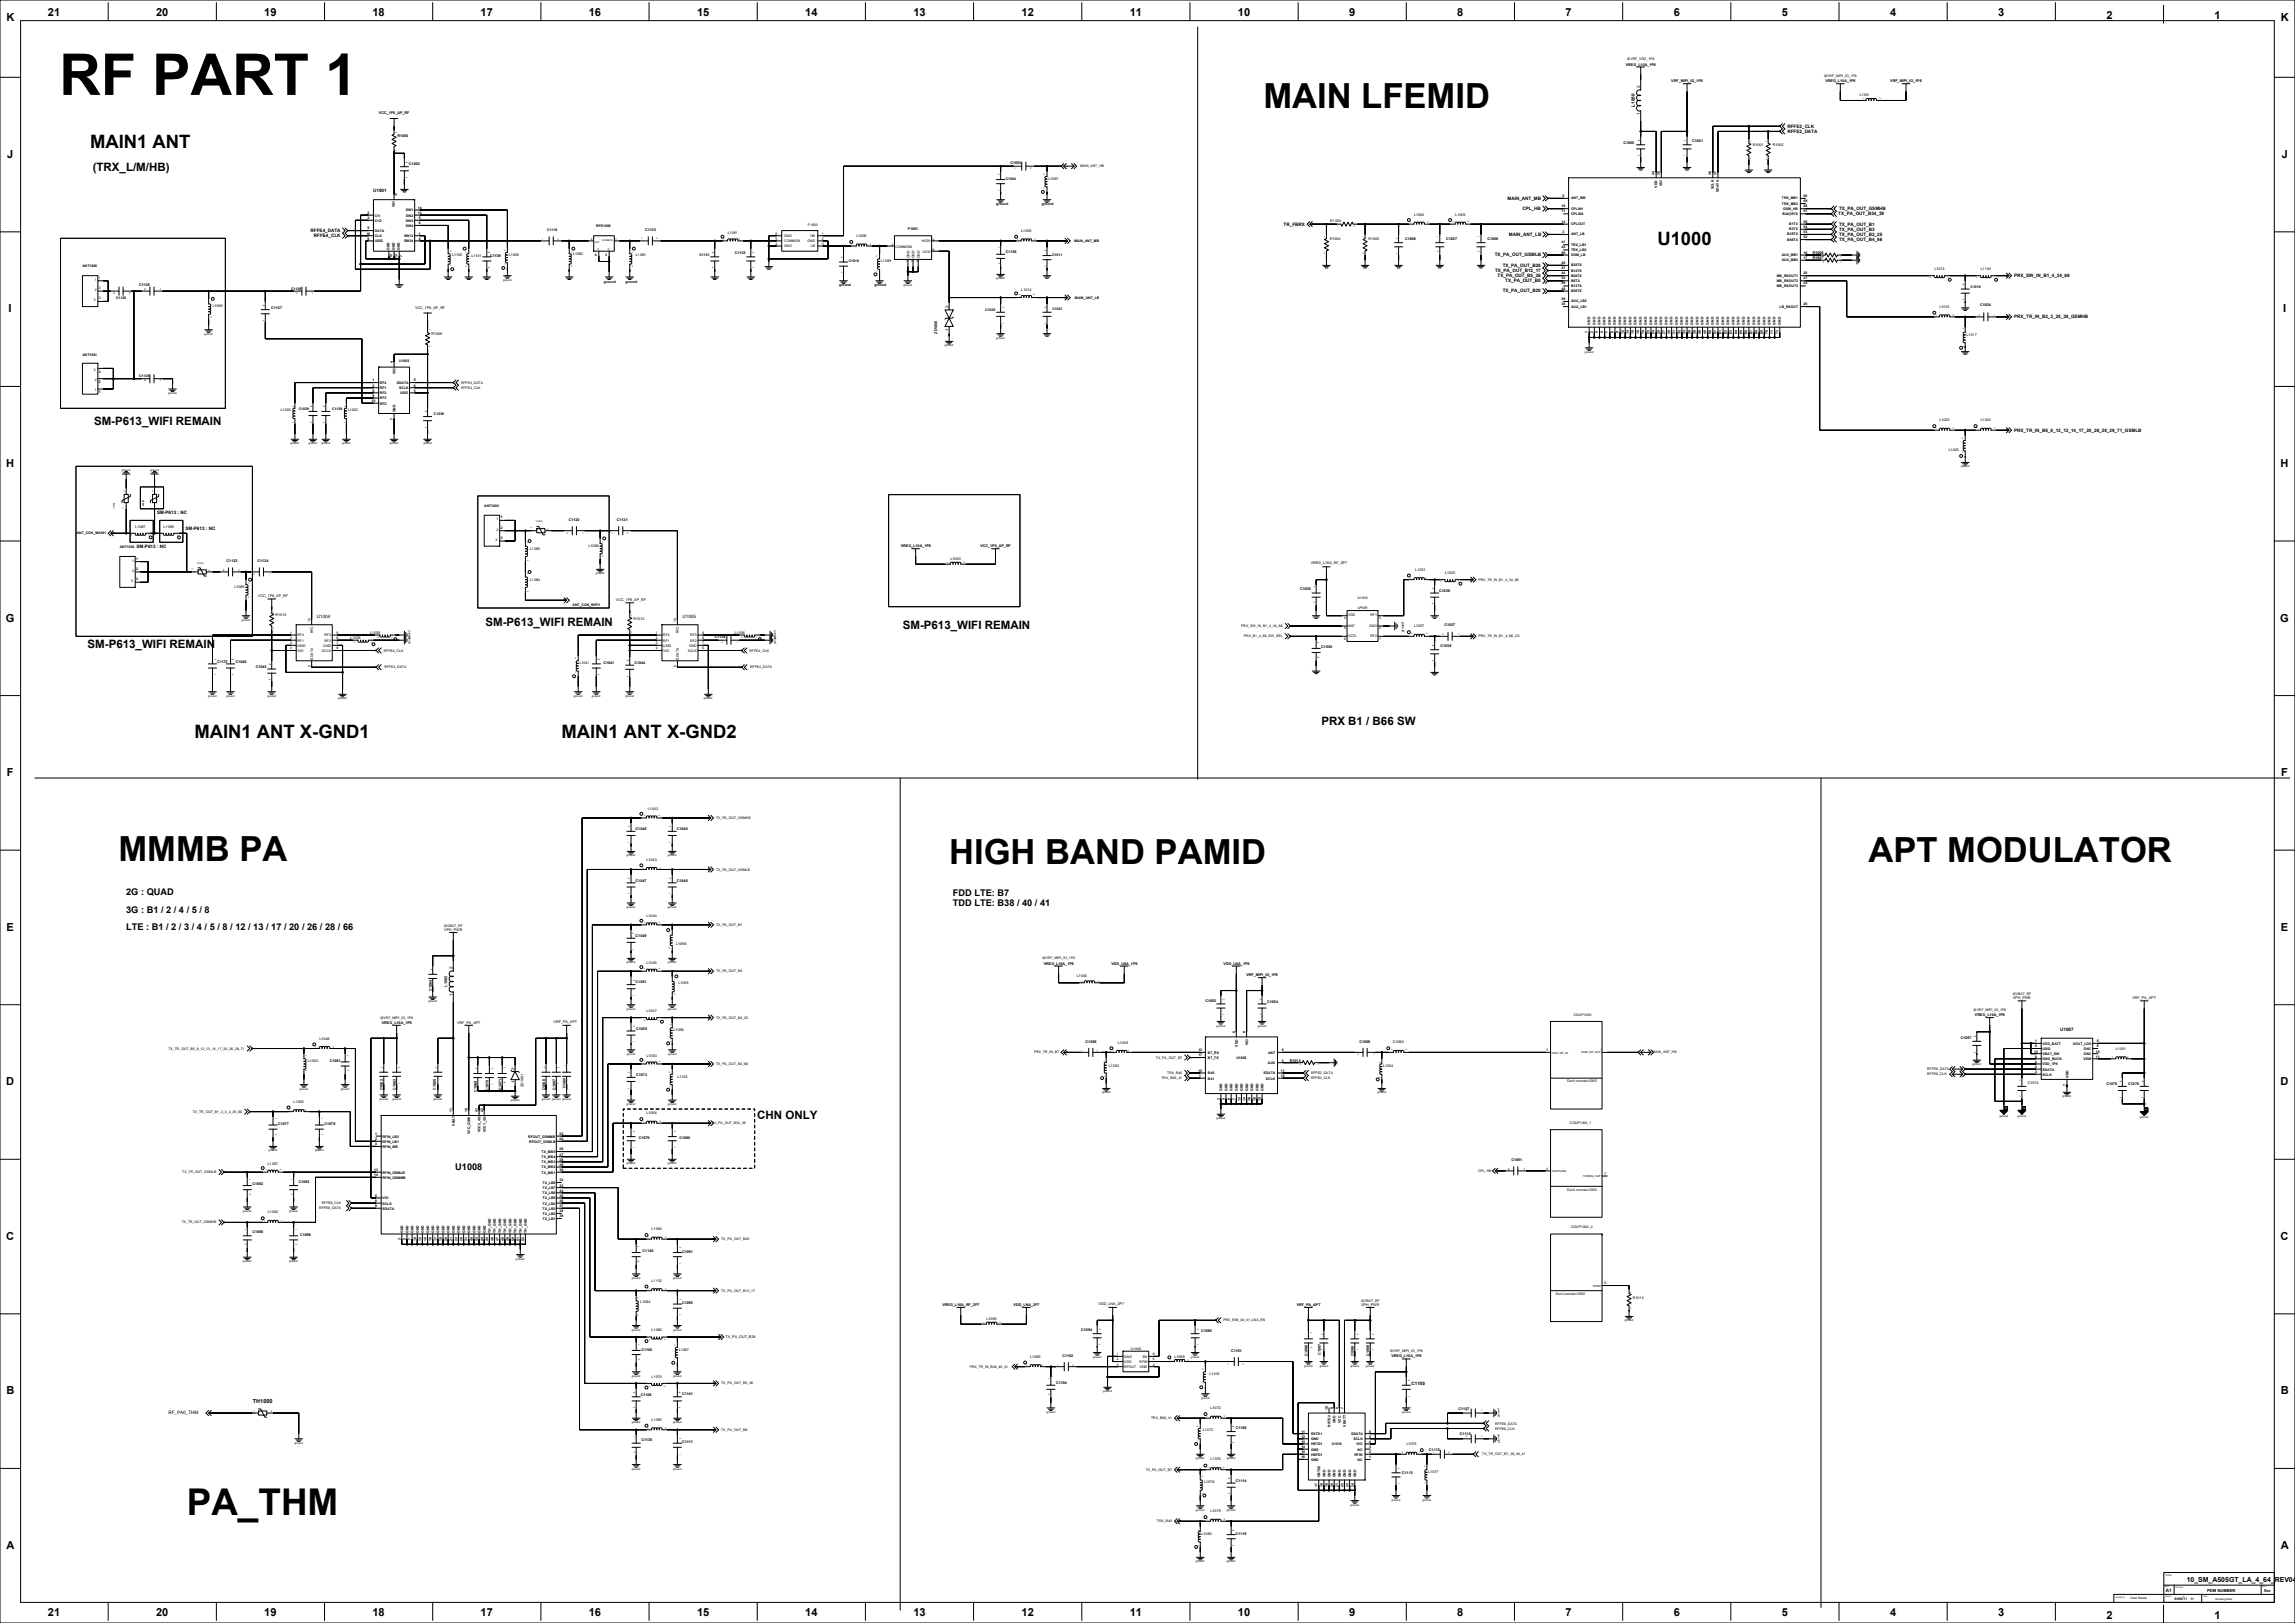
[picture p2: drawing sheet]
<svg xmlns="http://www.w3.org/2000/svg" width="2263mm" height="1600mm" viewBox="0 0 2263 1600" stroke-linecap="round" stroke-linejoin="round" font-family="sans-serif">
<defs><g id="words">
<text font-size="56.8" x="58" y="94">RF PART 1</text>
<text font-size="36.4" x="184" y="1494">PA_THM</text>
<g font-size="34.1">
<text x="1246" y="106">MAIN LFEMID</text>
<text x="117" y="849">MMMB PA</text>
<text x="936" y="852">HIGH BAND PAMID</text>
<text x="1842" y="849">APT MODULATOR</text>
</g>
<g font-size="18.2">
<text x="89" y="146">MAIN1 ANT</text>
<text x="1634" y="242">U1000</text>
<text x="192" y="727">MAIN1 ANT X-GND1</text>
<text x="554" y="727">MAIN1 ANT X-GND2</text>
</g>
<g font-size="11.4">
<text x="91" y="169">(TRX_L/M/HB)</text>
<text x="93" y="419">SM-P613_WIFI REMAIN</text>
<text x="479" y="617">SM-P613_WIFI REMAIN</text>
<text x="890" y="620">SM-P613_WIFI REMAIN</text>
<text x="86" y="639">SM-P613_WIFI REMAIN</text>
<text x="1303" y="714">PRX B1 / B66 SW</text>
<text x="747" y="1103">CHN ONLY</text>
</g>
<g font-size="10.9">
<text x="47" y="16">21</text>
<text x="154" y="16">20</text>
<text x="261" y="16">19</text>
<text x="367" y="16">18</text>
<text x="474" y="16">17</text>
<text x="581" y="16">16</text>
<text x="687" y="16">15</text>
<text x="794" y="16">14</text>
<text x="901" y="16">13</text>
<text x="1007" y="16">12</text>
<text x="1114" y="16">11</text>
<text x="1220" y="16">10</text>
<text x="1330" y="16">9</text>
<text x="1437" y="16">8</text>
<text x="1543" y="16">7</text>
<text x="1650" y="16">6</text>
<text x="1757" y="16">5</text>
<text x="1863" y="16">4</text>
<text x="1970" y="16">3</text>
<text x="6" y="21">K</text>
<text x="2077" y="19">2</text>
<text x="2183" y="19">1</text>
<text x="2249" y="21">K</text>
<text x="7" y="156">J</text>
<text x="2250" y="156">J</text>
<text x="8" y="308">I</text>
<text x="2251" y="308">I</text>
<text x="6" y="460">H</text>
<text x="2249" y="460">H</text>
<text x="6" y="613">G</text>
<text x="2248" y="613">G</text>
<text x="7" y="765">F</text>
<text x="2249" y="765">F</text>
<text x="6" y="917">E</text>
<text x="2249" y="917">E</text>
<text x="6" y="1070">D</text>
<text x="2249" y="1070">D</text>
<text x="6" y="1222">C</text>
<text x="2249" y="1222">C</text>
<text x="6" y="1375">B</text>
<text x="2249" y="1375">B</text>
<text x="6" y="1527">A</text>
<text x="2249" y="1527">A</text>
<text x="47" y="1593">21</text>
<text x="154" y="1593">20</text>
<text x="261" y="1593">19</text>
<text x="367" y="1593">18</text>
<text x="474" y="1593">17</text>
<text x="581" y="1593">16</text>
<text x="687" y="1593">15</text>
<text x="794" y="1593">14</text>
<text x="901" y="1593">13</text>
<text x="1007" y="1593">12</text>
<text x="1114" y="1593">11</text>
<text x="1220" y="1593">10</text>
<text x="1330" y="1593">9</text>
<text x="1437" y="1593">8</text>
<text x="1543" y="1593">7</text>
<text x="1650" y="1593">6</text>
<text x="1757" y="1593">5</text>
<text x="1863" y="1593">4</text>
<text x="1970" y="1593">3</text>
<text x="2077" y="1595">2</text>
<text x="2183" y="1595">1</text>
</g>
<g font-size="9.1">
<text x="124" y="883">2G : QUAD</text>
<text x="940" y="883">FDD LTE: B7</text>
<text x="940" y="893">TDD LTE: B38 / 40 / 41</text>
<text x="124" y="900">3G : B1 / 2 / 4 / 5 / 8</text>
<text x="124" y="917">LTE : B1 / 2 / 3 / 4 / 5 / 8 / 12 / 13 / 17 / 20 / 26 / 28 / 66</text>
<text x="449" y="1153">U1008</text>
</g>
<text font-size="6.8" x="2156" y="1559">10_SM_A505GT_LA_4_64_REV04</text>
<text font-size="5.5" x="249" y="1383">TH1000</text>
<g font-size="4.5">
<text x="1617" y="87" transform="rotate(-90 1617 87)">2</text>
<text x="1612" y="105" transform="rotate(-90 1612 105)">L1000</text>
<text x="1617" y="114" transform="rotate(-90 1617 114)">1</text>
<text x="1762" y="126">RFFE2_CLK</text>
<text x="1762" y="131">RFFE2_DATA</text>
<text x="368" y="189">U1001</text>
<text x="1486" y="197">MAIN_ANT_MB</text>
<text x="1501" y="207">CPL_HB</text>
<text x="1813" y="207">TX_PA_OUT_GSMHB</text>
<text x="1812" y="212">TX_PA_OUT_B34_39</text>
<text x="1266" y="222">TR_FBRX</text>
<text x="1813" y="222">TX_PA_OUT_B1</text>
<text x="1813" y="227">TX_PA_OUT_B3</text>
<text x="306" y="229">RFFE4_DATA</text>
<text x="310" y="234">RFFE4_CLK</text>
<text x="1488" y="232">MAIN_ANT_LB</text>
<text x="1813" y="232">TX_PA_OUT_B2_25</text>
<text x="1813" y="238">TX_PA_OUT_B4_66</text>
<text x="1474" y="253">TX_PA_OUT_GSMLB</text>
<text x="1482" y="263">TX_PA_OUT_B28</text>
<text x="1474" y="268">TX_PA_OUT_B12_17</text>
<text x="1477" y="273">TX_PA_OUT_B5_26</text>
<text x="1986" y="273">PRX_SW_IN_B1_4_34_66</text>
<text x="1484" y="278">TX_PA_OUT_B8</text>
<text x="1482" y="288">TX_PA_OUT_B20</text>
<text x="935" y="303" transform="rotate(-90 935 303)">2</text>
<text x="1986" y="314">PRX_TR_IN_B2_3_25_39_GSMHB</text>
<text x="935" y="326" transform="rotate(-90 935 326)">1</text>
<text x="1986" y="425">PRX_TR_IN_B5_8_12_13_14_17_20_26_28_29_71_GSMLB</text>
<text x="155" y="507">SM-P613 : NC</text>
<text x="183" y="522">SM-P613 : NC</text>
<text x="135" y="540">SM-P613 : NC</text>
<text x="312" y="609">U1004</text>
<text x="673" y="609">U1005</text>
<text x="447" y="955" transform="rotate(-90 447 955)">2</text>
<text x="447" y="982" transform="rotate(-90 447 982)">1</text>
<text x="2031" y="1016">U1007</text>
<text x="508" y="1055" transform="rotate(-90 508 1055)">2</text>
<text x="508" y="1068" transform="rotate(-90 508 1068)">1</text>
<text x="1392" y="1365">C1105</text>
<text x="166" y="1394">RF_PA0_THM</text>
<text x="2135" y="1569">A1</text>
</g>
<text font-size="4.1" x="2176" y="1569">PDM NUMBER</text>
<g font-size="3.6">
<text x="1603" y="65">VREG_L10A_1P8</text>
<text x="1648" y="81">VRF_MIPI_IO_1P8</text>
<text x="1800" y="81">VREG_L10A_1P8</text>
<text x="1864" y="81">VRF_MIPI_IO_1P8</text>
<text x="1834" y="95">L1001</text>
<text x="374" y="113">VCC_1P8_AP_RF</text>
<text x="392" y="135">R1000</text>
<text x="1601" y="142">C1000</text>
<text x="1668" y="140">C1001</text>
<text x="1728" y="144">R1001</text>
<text x="1748" y="144">R1002</text>
<text x="996" y="162">C1003</text>
<text x="403" y="163">C1002</text>
<text x="1034" y="177">L1097</text>
<text x="1394" y="212">L1002</text>
<text x="1435" y="213">L1003</text>
<text x="1312" y="219">R1003</text>
<text x="636" y="228">C1133</text>
<text x="895" y="227">F1001</text>
<text x="717" y="231">L1091</text>
<text x="844" y="234">L1006</text>
<text x="1007" y="229">L1005</text>
<text x="1311" y="237">R1004</text>
<text x="1349" y="237">R1005</text>
<text x="1385" y="237">C1006</text>
<text x="1426" y="237">C1007</text>
<text x="1467" y="237">C1008</text>
<text x="565" y="252">L1082</text>
<text x="724" y="251">C1132</text>
<text x="992" y="250">C1138</text>
<text x="1787" y="251">R1006</text>
<text x="446" y="252">L1100</text>
<text x="465" y="253">L1101</text>
<text x="483" y="253">C1139</text>
<text x="502" y="252">L1008</text>
<text x="627" y="252">L1081</text>
<text x="1787" y="256">R1007</text>
<text x="869" y="258">L1099</text>
<text x="1907" y="266">L1013</text>
<text x="1953" y="266">L1104</text>
<text x="137" y="282">C1125</text>
<text x="1007" y="286">L1014</text>
<text x="210" y="303">L1090</text>
<text x="267" y="304">C1127</text>
<text x="409" y="305">VCC_1P8_AP_RF</text>
<text x="1912" y="304">L1015</text>
<text x="1952" y="301">C1024</text>
<text x="924" y="329" transform="rotate(-90 924 329)">ZD1000</text>
<text x="425" y="331">R1009</text>
<text x="1939" y="331">L1017</text>
<text x="277" y="405">L1020</text>
<text x="343" y="405">L1022</text>
<text x="1912" y="415">L1023</text>
<text x="1953" y="415">L1024</text>
<text x="1921" y="444">L1025</text>
<text x="561" y="514">C1120</text>
<text x="608" y="514">C1121</text>
<text x="133" y="520">L1087</text>
<text x="161" y="520">L1088</text>
<text x="580" y="539">L1086</text>
<text x="888" y="539">VREG_L10A_1P8</text>
<text x="967" y="539">VCC_1P8_AP_RF</text>
<text x="522" y="542">L1085</text>
<text x="937" y="552">L1030</text>
<text x="223" y="554">C1123</text>
<text x="254" y="554">C1124</text>
<text x="1292" y="556">VREG_L16A_RF_2P7</text>
<text x="1395" y="563">L1031</text>
<text x="1425" y="566">L1033</text>
<text x="522" y="572">L1084</text>
<text x="231" y="579">L1089</text>
<text x="1282" y="582">C1035</text>
<text x="1419" y="584">C1036</text>
<text x="254" y="589">VCC_1P8_AP_RF</text>
<text x="607" y="593">VCC_1P8_AP_RF</text>
<text x="272" y="607">R1015</text>
<text x="625" y="611">R1012</text>
<text x="1394" y="618">L1037</text>
<text x="1424" y="618">C1037</text>
<text x="365" y="625">L1035</text>
<text x="705" y="629">C1134</text>
<text x="724" y="625">L1036</text>
<text x="345" y="630">L1038</text>
<text x="1303" y="639">C1038</text>
<text x="1420" y="638">C1039</text>
<text x="214" y="653">C1137</text>
<text x="232" y="653">C1040</text>
<text x="252" y="658">C1043</text>
<text x="571" y="654">L1041</text>
<text x="595" y="654">C1041</text>
<text x="625" y="655">C1044</text>
<text x="639" y="798">L1042</text>
<text x="627" y="818">C1045</text>
<text x="667" y="818">C1046</text>
<text x="637" y="848">L1043</text>
<text x="627" y="869">C1047</text>
<text x="667" y="869">C1048</text>
<text x="637" y="903">L1044</text>
<text x="438" y="918">VPH_PWR</text>
<text x="627" y="924">C1049</text>
<text x="667" y="931">L1098</text>
<text x="637" y="950">L1045</text>
<text x="1029" y="951">VREG_L10A_1P8</text>
<text x="1096" y="951">VDD_LNA_1P8</text>
<text x="1206" y="951">VDD_LNA_1P8</text>
<text x="1062" y="963">L1046</text>
<text x="1229" y="962">VRF_MIPI_IO_1P8</text>
<text x="627" y="969">C1051</text>
<text x="669" y="970">L1093</text>
<text x="426" y="977" transform="rotate(-90 426 977)">C1064</text>
<text x="441" y="973" transform="rotate(-90 441 973)">L1092</text>
<text x="1188" y="987">C1053</text>
<text x="1249" y="988">C1054</text>
<text x="1984" y="985">VPH_PWR</text>
<text x="2102" y="985">VRF_PA_APT</text>
<text x="637" y="997">L1047</text>
<text x="1947" y="1002">VREG_L10A_1P8</text>
<text x="546" y="1008">VRF_PA_APT</text>
<text x="376" y="1009">VREG_L10A_1P8</text>
<text x="451" y="1009">VRF_PA_APT</text>
<text x="627" y="1015">C1055</text>
<text x="664" y="1016">L1096</text>
<text x="315" y="1025">L1048</text>
<text x="1933" y="1024">C1057</text>
<text x="1070" y="1028">C1058</text>
<text x="1102" y="1029">L1049</text>
<text x="1340" y="1028">C1059</text>
<text x="1373" y="1028">C1060</text>
<text x="2086" y="1035">L1051</text>
<text x="637" y="1042">L1053</text>
<text x="304" y="1047">L1050</text>
<text x="325" y="1047">C1061</text>
<text x="1272" y="1047">R1013</text>
<text x="1093" y="1052">L1052</text>
<text x="1364" y="1052">L1054</text>
<text x="627" y="1061">C1072</text>
<text x="668" y="1062">L1103</text>
<text x="516" y="1072" transform="rotate(-90 516 1072)">ZD1001</text>
<text x="1999" y="1069">C1074</text>
<text x="2077" y="1070">C1075</text>
<text x="2098" y="1070">C1076</text>
<text x="377" y="1075" transform="rotate(-90 377 1075)">C1062</text>
<text x="390" y="1074" transform="rotate(-90 390 1074)">C1063</text>
<text x="430" y="1074" transform="rotate(-90 430 1074)">C1065</text>
<text x="470" y="1076" transform="rotate(-90 470 1076)">C1069</text>
<text x="482" y="1075" transform="rotate(-90 482 1075)">C1070</text>
<text x="495" y="1074" transform="rotate(-90 495 1074)">C1071</text>
<text x="537" y="1075" transform="rotate(-90 537 1075)">C1066</text>
<text x="548" y="1074" transform="rotate(-90 548 1074)">C1067</text>
<text x="289" y="1087">L1055</text>
<text x="637" y="1098">L1056</text>
<text x="274" y="1109">C1077</text>
<text x="320" y="1109">C1078</text>
<text x="630" y="1123">C1079</text>
<text x="670" y="1122">C1080</text>
<text x="1490" y="1144">C1081</text>
<text x="264" y="1149">L1057</text>
<text x="249" y="1169">C1082</text>
<text x="295" y="1166">C1083</text>
<text x="264" y="1196">L1062</text>
<text x="249" y="1216">C1088</text>
<text x="642" y="1213">L1094</text>
<text x="296" y="1219">C1089</text>
<text x="634" y="1235">C1140</text>
<text x="672" y="1236">C1091</text>
<text x="642" y="1263">L1102</text>
<text x="1610" y="1280">R1014</text>
<text x="631" y="1285">L1064</text>
<text x="672" y="1285">C1093</text>
<text x="929" y="1287">VREG_L16A_RF_2P7</text>
<text x="999" y="1287">VDD_LNA_2P7</text>
<text x="1083" y="1286">VDD_LNA_2P7</text>
<text x="1278" y="1287">VRF_PA_APT</text>
<text x="1342" y="1287">VPH_PWR</text>
<text x="973" y="1301">L1065</text>
<text x="642" y="1312">L1066</text>
<text x="1066" y="1312">C1094</text>
<text x="1184" y="1313">C1095</text>
<text x="715" y="1319">TX_PA_OUT_B28</text>
<text x="632" y="1332">C1100</text>
<text x="669" y="1331">L1067</text>
<text x="1048" y="1337">C1102</text>
<text x="1214" y="1333">C1101</text>
<text x="1289" y="1336" transform="rotate(-90 1289 1336)">C1096</text>
<text x="1302" y="1336" transform="rotate(-90 1302 1336)">C1097</text>
<text x="1335" y="1337" transform="rotate(-90 1335 1337)">C1098</text>
<text x="1350" y="1336" transform="rotate(-90 1350 1336)">C1099</text>
<text x="1016" y="1338">L1069</text>
<text x="1158" y="1339">L1068</text>
<text x="1372" y="1338">VREG_L10A_1P8</text>
<text x="1192" y="1356">L1105</text>
<text x="642" y="1358">L1070</text>
<text x="1041" y="1364">C1104</text>
<text x="632" y="1376">C1106</text>
<text x="672" y="1376">C1141</text>
<text x="1194" y="1389">L1072</text>
<text x="1438" y="1390">C1107</text>
<text x="642" y="1401">L1095</text>
<text x="1218" y="1409">C1108</text>
<text x="1186" y="1410">L1073</text>
<text x="1439" y="1415">C1110</text>
<text x="632" y="1420">C1135</text>
<text x="672" y="1423">C1111</text>
<text x="1387" y="1425">L1075</text>
<text x="1409" y="1430">C1112</text>
<text x="1194" y="1439">L1076</text>
<text x="1382" y="1453">C1113</text>
<text x="1408" y="1452">L1077</text>
<text x="1187" y="1462">L1078</text>
<text x="1218" y="1461">C1114</text>
<text x="1194" y="1491">L1079</text>
<text x="1185" y="1513">L1080</text>
<text x="1218" y="1513">C1115</text>
<text x="2232" y="1569">Rev</text>
</g>
<g font-size="3.4">
<text x="1604" y="59">@VRF_VDD_1P8</text>
<text x="1798" y="76">@VRF_MIPI_IO_1P8</text>
<text x="1065" y="165">MAIN_ANT_HB</text>
<text x="1631" y="172" transform="rotate(-90 1631 172)">34</text>
<text x="1636" y="172" transform="rotate(-90 1636 172)">35</text>
<text x="1687" y="172" transform="rotate(-90 1687 172)">36</text>
<text x="1692" y="172" transform="rotate(-90 1692 172)">37</text>
<text x="992" y="177">C1004</text>
<text x="1634" y="185" transform="rotate(-90 1634 185)">VDD</text>
<text x="1639" y="184" transform="rotate(-90 1639 184)">VIO</text>
<text x="1690" y="187" transform="rotate(-90 1690 187)">SCLK</text>
<text x="1695" y="189" transform="rotate(-90 1695 189)">SDATA</text>
<text x="392" y="194" transform="rotate(-90 392 194)">11</text>
<text x="1540" y="194">6</text>
<text x="1549" y="197">ANT_MB</text>
<text x="1757" y="197">TRX_MB1</text>
<text x="1778" y="194">60</text>
<text x="389" y="204" transform="rotate(-90 389 204)">VIO</text>
<text x="982" y="202">ground</text>
<text x="1027" y="202">ground</text>
<text x="1757" y="202">TRX_MB2</text>
<text x="1778" y="199">59</text>
<text x="400" y="208">SW1</text>
<text x="412" y="206">14</text>
<text x="1540" y="204">10</text>
<text x="1540" y="209">11</text>
<text x="1549" y="207">CPLIN1</text>
<text x="1758" y="207">GSM_HB</text>
<text x="1778" y="204">58</text>
<text x="1778" y="209">51</text>
<text x="362" y="211">2</text>
<text x="369" y="213">C1I</text>
<text x="400" y="213">SW2</text>
<text x="412" y="211">13</text>
<text x="1549" y="212">CPLIN2</text>
<text x="1757" y="212">B34|39TX</text>
<text x="362" y="216">3</text>
<text x="369" y="219">C1O</text>
<text x="400" y="219">SW3</text>
<text x="413" y="221">6</text>
<text x="413" y="216">5</text>
<text x="1540" y="219">13</text>
<text x="1549" y="222">CPLOUT</text>
<text x="1764" y="222">B1TX</text>
<text x="1778" y="219">55</text>
<text x="362" y="226">9</text>
<text x="400" y="224">SW4</text>
<text x="540" y="228">C1116</text>
<text x="588" y="224">RFS1000</text>
<text x="797" y="222">F1000</text>
<text x="1764" y="227">B3TX</text>
<text x="1778" y="224">54</text>
<text x="361" y="231">10</text>
<text x="369" y="229">DATA</text>
<text x="369" y="234">CLK</text>
<text x="398" y="234">SW12</text>
<text x="413" y="231">1</text>
<text x="765" y="231">6</text>
<text x="773" y="234">GND</text>
<text x="799" y="234">HB</text>
<text x="810" y="231">1</text>
<text x="1540" y="230">3</text>
<text x="1549" y="232">ANT_LB</text>
<text x="1762" y="232">B25TX</text>
<text x="1778" y="230">53</text>
<text x="362" y="236">8</text>
<text x="369" y="239">USID</text>
<text x="398" y="239">SW34</text>
<text x="413" y="236">4</text>
<text x="765" y="236">5</text>
<text x="773" y="239">COMMON</text>
<text x="796" y="239">GND</text>
<text x="810" y="236">2</text>
<text x="909" y="239">HIGH</text>
<text x="920" y="238">4</text>
<text x="1059" y="238">MAIN_ANT_MB</text>
<text x="1540" y="240">41</text>
<text x="1762" y="237">B66TX</text>
<text x="1778" y="235">52</text>
<text x="765" y="241">4</text>
<text x="773" y="244">GND</text>
<text x="800" y="244">LB</text>
<text x="810" y="241">3</text>
<text x="879" y="243">2</text>
<text x="883" y="244">COMMOM</text>
<text x="1540" y="245">42</text>
<text x="1549" y="242">TRX_LB1</text>
<text x="384" y="246" transform="rotate(-90 384 246)">GND</text>
<text x="389" y="246" transform="rotate(-90 389 246)">GND</text>
<text x="394" y="246" transform="rotate(-90 394 246)">GND</text>
<text x="690" y="252">C1131</text>
<text x="910" y="249">LOW</text>
<text x="920" y="248">6</text>
<text x="1037" y="252">C1011</text>
<text x="1540" y="250">56</text>
<text x="1549" y="247">TRX_LB2</text>
<text x="1778" y="250">16</text>
<text x="387" y="255" transform="rotate(-90 387 255)">15</text>
<text x="392" y="255" transform="rotate(-90 392 255)">12</text>
<text x="397" y="254" transform="rotate(-90 397 254)">7</text>
<text x="586" y="253">4</text>
<text x="597" y="253">3</text>
<text x="897" y="255" transform="rotate(-90 897 255)">GND</text>
<text x="902" y="255" transform="rotate(-90 902 255)">GND</text>
<text x="907" y="255" transform="rotate(-90 907 255)">GND</text>
<text x="1549" y="252">GSM_LB</text>
<text x="1757" y="258">AUX_MB2</text>
<text x="1757" y="252">AUX_MB1</text>
<text x="1778" y="255">17</text>
<text x="81" y="263">ANT1000</text>
<text x="837" y="258">C1016</text>
<text x="896" y="259" transform="rotate(-90 896 259)">1</text>
<text x="901" y="259" transform="rotate(-90 901 259)">3</text>
<text x="906" y="259" transform="rotate(-90 906 259)">5</text>
<text x="1540" y="260">46</text>
<text x="1549" y="263">B28TX</text>
<text x="1540" y="265">47</text>
<text x="1549" y="268">B12TX</text>
<text x="98" y="275">1</text>
<text x="1540" y="275">43</text>
<text x="1540" y="270">44</text>
<text x="1549" y="273">B26TX</text>
<text x="1752" y="273">MB_RXOUT1</text>
<text x="1778" y="275">21</text>
<text x="1778" y="270">20</text>
<text x="93" y="277">1</text>
<text x="595" y="279">ground</text>
<text x="617" y="279">ground</text>
<text x="1540" y="280">49</text>
<text x="1549" y="278">B8TX</text>
<text x="1752" y="278">MB_RXOUT2</text>
<text x="1778" y="280">22</text>
<text x="93" y="287">2</text>
<text x="98" y="285">2</text>
<text x="287" y="286">C1129</text>
<text x="827" y="282">ground</text>
<text x="862" y="282">ground</text>
<text x="1540" y="285">48</text>
<text x="1549" y="288">B20TX</text>
<text x="1549" y="283">B13TX</text>
<text x="1752" y="283">MB_RXOUT3</text>
<text x="1943" y="284">C1019</text>
<text x="92" y="297">3</text>
<text x="98" y="295">3</text>
<text x="114" y="295">C1128</text>
<text x="1060" y="294">MAIN_ANT_LB</text>
<text x="1540" y="296">29</text>
<text x="1549" y="298">AUX_LB2</text>
<text x="1038" y="305">C1021</text>
<text x="1540" y="301">30</text>
<text x="1549" y="303">AUX_LB1</text>
<text x="1755" y="303">LB_RXOUT</text>
<text x="1778" y="301">26</text>
<text x="971" y="306">C1020</text>
<text x="1568" y="320" transform="rotate(-90 1568 320)">GND</text>
<text x="1573" y="320" transform="rotate(-90 1573 320)">GND</text>
<text x="1578" y="320" transform="rotate(-90 1578 320)">GND</text>
<text x="1583" y="320" transform="rotate(-90 1583 320)">GND</text>
<text x="1588" y="320" transform="rotate(-90 1588 320)">GND</text>
<text x="1593" y="320" transform="rotate(-90 1593 320)">GND</text>
<text x="1598" y="320" transform="rotate(-90 1598 320)">GND</text>
<text x="1603" y="320" transform="rotate(-90 1603 320)">GND</text>
<text x="1608" y="320" transform="rotate(-90 1608 320)">GND</text>
<text x="1614" y="320" transform="rotate(-90 1614 320)">GND</text>
<text x="1619" y="320" transform="rotate(-90 1619 320)">GND</text>
<text x="1624" y="320" transform="rotate(-90 1624 320)">GND</text>
<text x="1629" y="320" transform="rotate(-90 1629 320)">GND</text>
<text x="1634" y="320" transform="rotate(-90 1634 320)">GND</text>
<text x="1639" y="320" transform="rotate(-90 1639 320)">GND</text>
<text x="1644" y="320" transform="rotate(-90 1644 320)">GND</text>
<text x="1649" y="320" transform="rotate(-90 1649 320)">GND</text>
<text x="1654" y="320" transform="rotate(-90 1654 320)">GND</text>
<text x="1659" y="320" transform="rotate(-90 1659 320)">GND</text>
<text x="1664" y="320" transform="rotate(-90 1664 320)">GND</text>
<text x="1669" y="320" transform="rotate(-90 1669 320)">GND</text>
<text x="1674" y="320" transform="rotate(-90 1674 320)">GND</text>
<text x="1680" y="320" transform="rotate(-90 1680 320)">GND</text>
<text x="1685" y="320" transform="rotate(-90 1685 320)">GND</text>
<text x="1690" y="320" transform="rotate(-90 1690 320)">GND</text>
<text x="1695" y="320" transform="rotate(-90 1695 320)">GND</text>
<text x="1700" y="320" transform="rotate(-90 1700 320)">GND</text>
<text x="1705" y="320" transform="rotate(-90 1705 320)">GND</text>
<text x="1710" y="320" transform="rotate(-90 1710 320)">GND</text>
<text x="1715" y="320" transform="rotate(-90 1715 320)">GND</text>
<text x="1720" y="320" transform="rotate(-90 1720 320)">GND</text>
<text x="1725" y="320" transform="rotate(-90 1725 320)">GND</text>
<text x="1730" y="320" transform="rotate(-90 1730 320)">GND</text>
<text x="1735" y="320" transform="rotate(-90 1735 320)">GND</text>
<text x="1741" y="320" transform="rotate(-90 1741 320)">GND</text>
<text x="1746" y="320" transform="rotate(-90 1746 320)">GND</text>
<text x="1751" y="320" transform="rotate(-90 1751 320)">GND</text>
<text x="1756" y="320" transform="rotate(-90 1756 320)">GND</text>
<text x="1565" y="329" transform="rotate(-90 1565 329)">1</text>
<text x="1570" y="329" transform="rotate(-90 1570 329)">2</text>
<text x="1575" y="329" transform="rotate(-90 1575 329)">4</text>
<text x="1581" y="329" transform="rotate(-90 1581 329)">5</text>
<text x="1586" y="329" transform="rotate(-90 1586 329)">7</text>
<text x="1591" y="329" transform="rotate(-90 1591 329)">8</text>
<text x="1596" y="329" transform="rotate(-90 1596 329)">9</text>
<text x="1601" y="329" transform="rotate(-90 1601 329)">12</text>
<text x="1606" y="329" transform="rotate(-90 1606 329)">14</text>
<text x="1611" y="329" transform="rotate(-90 1611 329)">15</text>
<text x="1616" y="329" transform="rotate(-90 1616 329)">18</text>
<text x="1621" y="329" transform="rotate(-90 1621 329)">19</text>
<text x="1626" y="329" transform="rotate(-90 1626 329)">23</text>
<text x="1631" y="329" transform="rotate(-90 1631 329)">24</text>
<text x="1636" y="329" transform="rotate(-90 1636 329)">25</text>
<text x="1641" y="329" transform="rotate(-90 1641 329)">27</text>
<text x="1647" y="329" transform="rotate(-90 1647 329)">28</text>
<text x="1652" y="329" transform="rotate(-90 1652 329)">31</text>
<text x="1657" y="329" transform="rotate(-90 1657 329)">32</text>
<text x="1662" y="329" transform="rotate(-90 1662 329)">33</text>
<text x="1667" y="329" transform="rotate(-90 1667 329)">38</text>
<text x="1672" y="329" transform="rotate(-90 1672 329)">39</text>
<text x="1677" y="329" transform="rotate(-90 1677 329)">40</text>
<text x="1682" y="329" transform="rotate(-90 1682 329)">45</text>
<text x="1687" y="329" transform="rotate(-90 1687 329)">50</text>
<text x="1692" y="329" transform="rotate(-90 1692 329)">57</text>
<text x="1697" y="329" transform="rotate(-90 1697 329)">61</text>
<text x="1702" y="329" transform="rotate(-90 1702 329)">62</text>
<text x="1708" y="329" transform="rotate(-90 1708 329)">63</text>
<text x="1713" y="329" transform="rotate(-90 1713 329)">64</text>
<text x="1718" y="329" transform="rotate(-90 1718 329)">65</text>
<text x="1723" y="329" transform="rotate(-90 1723 329)">66</text>
<text x="1728" y="329" transform="rotate(-90 1728 329)">67</text>
<text x="1733" y="329" transform="rotate(-90 1733 329)">68</text>
<text x="1738" y="329" transform="rotate(-90 1738 329)">69</text>
<text x="1743" y="329" transform="rotate(-90 1743 329)">70</text>
<text x="1748" y="329" transform="rotate(-90 1748 329)">71</text>
<text x="1753" y="329" transform="rotate(-90 1753 329)">72</text>
<text x="81" y="351">ANT1001</text>
<text x="387" y="358" transform="rotate(-90 387 358)">4</text>
<text x="394" y="357">U1002</text>
<text x="92" y="365">3</text>
<text x="98" y="367">3</text>
<text x="137" y="371">C1126</text>
<text x="390" y="369" transform="rotate(-90 390 369)">VIO</text>
<text x="93" y="376">2</text>
<text x="98" y="378">2</text>
<text x="367" y="376">1</text>
<text x="408" y="376">5</text>
<text x="367" y="381">2</text>
<text x="375" y="379">RF4</text>
<text x="375" y="384">RF1</text>
<text x="391" y="379">SDATA</text>
<text x="394" y="384">SCLK</text>
<text x="408" y="381">6</text>
<text x="455" y="378">RFFE4_DATA</text>
<text x="455" y="383">RFFE4_CLK</text>
<text x="93" y="386">1</text>
<text x="98" y="388">1</text>
<text x="367" y="386">8</text>
<text x="375" y="389">RF2</text>
<text x="394" y="389">USID</text>
<text x="408" y="386">3</text>
<text x="367" y="391">9</text>
<text x="375" y="394">RF3</text>
<text x="366" y="396">10</text>
<text x="375" y="399">RFC</text>
<text x="295" y="404">C1029</text>
<text x="328" y="404">C1136</text>
<text x="390" y="406" transform="rotate(-90 390 406)">GND</text>
<text x="387" y="414" transform="rotate(-90 387 414)">7</text>
<text x="428" y="409">C1030</text>
<text x="477" y="499">ANT1003</text>
<text x="490" y="513">1</text>
<text x="494" y="511">1</text>
<text x="494" y="521">2</text>
<text x="76" y="527">ANT_CON_MAIN1</text>
<text x="490" y="523">2</text>
<text x="489" y="533">3</text>
<text x="494" y="531">3</text>
<text x="118" y="540">ANT1002</text>
<text x="134" y="552">1</text>
<text x="130" y="554">1</text>
<text x="130" y="564">2</text>
<text x="134" y="562">2</text>
<text x="129" y="574">3</text>
<text x="134" y="572">3</text>
<text x="1458" y="572">PRX_TR_IN_B1_4_34_66</text>
<text x="1338" y="591">U1003</text>
<text x="565" y="598">ANT_CON_WIFI1</text>
<text x="1339" y="600">LPWR</text>
<text x="1325" y="610">4</text>
<text x="1329" y="608">VDD</text>
<text x="1351" y="608">RF1</text>
<text x="1360" y="610">3</text>
<text x="306" y="613" transform="rotate(-90 306 613)">10</text>
<text x="667" y="613" transform="rotate(-90 667 613)">10</text>
<text x="1329" y="618">ANT</text>
<text x="1350" y="618">GND</text>
<text x="1224" y="618">PRX_SW_IN_B1_4_34_66</text>
<text x="1325" y="620">5</text>
<text x="1360" y="620">2</text>
<text x="1384" y="623" transform="rotate(-90 1384 623)">ground</text>
<text x="286" y="630">2</text>
<text x="286" y="625">1</text>
<text x="293" y="627">RF4</text>
<text x="309" y="624" transform="rotate(-90 309 624)">RFC</text>
<text x="320" y="627">RF3</text>
<text x="332" y="630">8</text>
<text x="332" y="625">9</text>
<text x="647" y="630">2</text>
<text x="647" y="625">1</text>
<text x="654" y="627">RF4</text>
<text x="669" y="624" transform="rotate(-90 669 624)">RFC</text>
<text x="680" y="627">RF3</text>
<text x="692" y="625">9</text>
<text x="692" y="630">8</text>
<text x="1226" y="628">PRX_B1_4_66_SW_SEL</text>
<text x="1329" y="628">VCTL</text>
<text x="1351" y="628">RF2</text>
<text x="1458" y="628">PRX_TR_IN_B1_4_66_CA</text>
<text x="286" y="635">3</text>
<text x="293" y="632">RF1</text>
<text x="320" y="632">RF2</text>
<text x="332" y="635">7</text>
<text x="647" y="635">3</text>
<text x="654" y="632">RF1</text>
<text x="680" y="632">RF2</text>
<text x="692" y="635">7</text>
<text x="1325" y="630">6</text>
<text x="1360" y="630">1</text>
<text x="286" y="640">4</text>
<text x="293" y="638">USID</text>
<text x="319" y="638">GND</text>
<text x="332" y="640">6</text>
<text x="647" y="640">4</text>
<text x="654" y="638">USID</text>
<text x="679" y="638">GND</text>
<text x="692" y="640">6</text>
<text x="293" y="643">VIO</text>
<text x="317" y="643">SCLK</text>
<text x="378" y="642">RFFE4_CLK</text>
<text x="654" y="643">VIO</text>
<text x="678" y="643">SCLK</text>
<text x="739" y="642">RFFE4_CLK</text>
<text x="309" y="650" transform="rotate(-90 309 650)">SDATA</text>
<text x="669" y="650" transform="rotate(-90 669 650)">SDATA</text>
<text x="306" y="657" transform="rotate(-90 306 657)">5</text>
<text x="379" y="659">RFFE4_DATA</text>
<text x="667" y="657" transform="rotate(-90 667 657)">5</text>
<text x="740" y="659">RFFE4_DATA</text>
<text x="706" y="807">TX_PA_OUT_GSMHB</text>
<text x="706" y="858">TX_PA_OUT_GSMLB</text>
<text x="438" y="914">@VBAT_RF</text>
<text x="706" y="913">TX_PA_OUT_B1</text>
<text x="1027" y="946">@VRF_MIPI_IO_1P8</text>
<text x="706" y="958">TX_PA_OUT_B3</text>
<text x="1984" y="981">@VBAT_RF</text>
<text x="1552" y="1001">COUP1000</text>
<text x="1945" y="996">@VRF_MIPI_IO_1P8</text>
<text x="375" y="1004">@VRF_MIPI_IO_1P8</text>
<text x="706" y="1004">TX_PA_OUT_B2_25</text>
<text x="1218" y="1018" transform="rotate(-90 1218 1018)">8</text>
<text x="1228" y="1018" transform="rotate(-90 1228 1018)">9</text>
<text x="1220" y="1032" transform="rotate(-90 1220 1032)">VDD</text>
<text x="1231" y="1031" transform="rotate(-90 1231 1031)">VIO</text>
<text x="2006" y="1027">1</text>
<text x="2014" y="1030">VDD_BATT</text>
<text x="2044" y="1030">VOUT_LDO</text>
<text x="2067" y="1027">5</text>
<text x="166" y="1035">TX_TR_OUT_B5_8_12_13_14_17_20_26_28_71</text>
<text x="1181" y="1036">13</text>
<text x="1264" y="1036">5</text>
<text x="1524" y="1036">3</text>
<text x="1578" y="1036">1</text>
<text x="2006" y="1038">12</text>
<text x="2006" y="1032">6</text>
<text x="2014" y="1035">USID</text>
<text x="2055" y="1035">DNC</text>
<text x="2066" y="1038">10</text>
<text x="2067" y="1032">9</text>
<text x="1020" y="1038">PRX_TR_IN_B7</text>
<text x="1140" y="1043">TX_PA_OUT_B7</text>
<text x="1181" y="1041">17</text>
<text x="1191" y="1044">B7_TX</text>
<text x="1191" y="1039">B7_RX</text>
<text x="1219" y="1044">U1006</text>
<text x="1250" y="1039">ANT</text>
<text x="1629" y="1038">MAIN_ANT_HB</text>
<text x="2006" y="1043">8</text>
<text x="2014" y="1040">VBAT_SW</text>
<text x="2055" y="1040">DNC</text>
<text x="2066" y="1043">11</text>
<text x="706" y="1050">TX_PA_OUT_B4_66</text>
<text x="1250" y="1049">AUX</text>
<text x="1264" y="1046">3</text>
<text x="2006" y="1048">4</text>
<text x="2014" y="1045">GND_BUCK</text>
<text x="2054" y="1045">VSW</text>
<text x="1900" y="1055">RFFE6_DATA</text>
<text x="2006" y="1053">2</text>
<text x="2014" y="1055">SDATA</text>
<text x="2014" y="1050">VDD_1P8</text>
<text x="1151" y="1059">TRX_B40</text>
<text x="1181" y="1057">15</text>
<text x="1182" y="1062">1</text>
<text x="1191" y="1059">B40</text>
<text x="1246" y="1059">SDATA</text>
<text x="1263" y="1062">10</text>
<text x="1263" y="1057">11</text>
<text x="1293" y="1059">RFFE2_DATA</text>
<text x="1900" y="1060">RFFE6_CLK</text>
<text x="2006" y="1058">3</text>
<text x="2014" y="1060">SCLK</text>
<text x="1145" y="1064">TRX_B38_41</text>
<text x="1191" y="1064">B41</text>
<text x="1248" y="1064">SCLK</text>
<text x="1293" y="1064">RFFE2_CLK</text>
<text x="1545" y="1067">Don't connect GND</text>
<text x="2039" y="1063" transform="rotate(-90 2039 1063)">GND</text>
<text x="558" y="1073" transform="rotate(-90 558 1073)">C1068</text>
<text x="2037" y="1070" transform="rotate(-90 2037 1070)">7</text>
<text x="1205" y="1075" transform="rotate(-90 1205 1075)">GND</text>
<text x="1210" y="1075" transform="rotate(-90 1210 1075)">GND</text>
<text x="1215" y="1075" transform="rotate(-90 1215 1075)">GND</text>
<text x="1220" y="1075" transform="rotate(-90 1220 1075)">GND</text>
<text x="1225" y="1075" transform="rotate(-90 1225 1075)">GND</text>
<text x="1231" y="1075" transform="rotate(-90 1231 1075)">GND</text>
<text x="1236" y="1075" transform="rotate(-90 1236 1075)">GND</text>
<text x="1241" y="1075" transform="rotate(-90 1241 1075)">GND</text>
<text x="1246" y="1075" transform="rotate(-90 1246 1075)">GND</text>
<text x="1203" y="1084" transform="rotate(-90 1203 1084)">2</text>
<text x="1208" y="1084" transform="rotate(-90 1208 1084)">4</text>
<text x="1213" y="1084" transform="rotate(-90 1213 1084)">6</text>
<text x="1218" y="1084" transform="rotate(-90 1218 1084)">7</text>
<text x="1223" y="1085" transform="rotate(-90 1223 1085)">12</text>
<text x="1228" y="1085" transform="rotate(-90 1228 1085)">14</text>
<text x="1233" y="1085" transform="rotate(-90 1233 1085)">16</text>
<text x="1238" y="1085" transform="rotate(-90 1238 1085)">18</text>
<text x="1243" y="1085" transform="rotate(-90 1243 1085)">19</text>
<text x="190" y="1097">TX_TR_OUT_B1_2_3_4_25_66</text>
<text x="446" y="1096" transform="rotate(-90 446 1096)">11</text>
<text x="461" y="1096" transform="rotate(-90 461 1096)">19</text>
<text x="471" y="1096" transform="rotate(-90 471 1096)">41</text>
<text x="476" y="1096" transform="rotate(-90 476 1096)">42</text>
<text x="448" y="1110" transform="rotate(-90 448 1110)">VBAT</text>
<text x="702" y="1108">TX_PA_OUT_B34_39</text>
<text x="1548" y="1108">COUP1000_1</text>
<text x="370" y="1119">1</text>
<text x="377" y="1121">RFIN_LB2</text>
<text x="464" y="1118" transform="rotate(-90 464 1118)">VCC_GSM</text>
<text x="474" y="1116" transform="rotate(-90 474 1116)">VCC2_4G</text>
<text x="479" y="1116" transform="rotate(-90 479 1116)">VCC1_4G</text>
<text x="521" y="1121">RFOUT_GSMMB</text>
<text x="552" y="1119">23</text>
<text x="370" y="1124">2</text>
<text x="377" y="1126">RFIN_LB1</text>
<text x="522" y="1126">RFOUT_GSMLB</text>
<text x="552" y="1124">24</text>
<text x="370" y="1129">4</text>
<text x="377" y="1131">RFIN_MB</text>
<text x="534" y="1137">TX_MB5</text>
<text x="552" y="1139">27</text>
<text x="552" y="1134">26</text>
<text x="534" y="1142">TX_MB4</text>
<text x="552" y="1144">28</text>
<text x="534" y="1152">TX_MB2</text>
<text x="534" y="1147">TX_MB3</text>
<text x="552" y="1149">29</text>
<text x="180" y="1156">TX_TR_OUT_GSMLB</text>
<text x="369" y="1154">13</text>
<text x="377" y="1157">RFIN_GSMLB</text>
<text x="534" y="1157">TX_MB1</text>
<text x="552" y="1154">30</text>
<text x="1457" y="1155">CPL_HB</text>
<text x="1524" y="1153">4</text>
<text x="369" y="1159">14</text>
<text x="377" y="1162">RFIN_GSMMB</text>
<text x="1582" y="1158">7</text>
<text x="535" y="1167">TX_LB8</text>
<text x="552" y="1170">33</text>
<text x="552" y="1165">32</text>
<text x="535" y="1172">TX_LB7</text>
<text x="552" y="1175">34</text>
<text x="1545" y="1174">Don't connect GND</text>
<text x="370" y="1180">6</text>
<text x="535" y="1177">TX_LB6</text>
<text x="552" y="1180">35</text>
<text x="317" y="1187">RFFE6_CLK</text>
<text x="370" y="1185">8</text>
<text x="377" y="1182">VIO</text>
<text x="377" y="1187">SCLK</text>
<text x="535" y="1182">TX_LB5</text>
<text x="535" y="1187">TX_LB4</text>
<text x="552" y="1185">36</text>
<text x="315" y="1192">RFFE6_DATA</text>
<text x="370" y="1190">9</text>
<text x="377" y="1192">SDATA</text>
<text x="535" y="1192">TX_LB3</text>
<text x="552" y="1190">37</text>
<text x="535" y="1198">TX_LB2</text>
<text x="552" y="1195">38</text>
<text x="179" y="1206">TX_TR_OUT_GSMHB</text>
<text x="535" y="1203">TX_LB1</text>
<text x="552" y="1200">39</text>
<text x="1549" y="1211">COUP1000_2</text>
<text x="398" y="1215" transform="rotate(-90 398 1215)">GND</text>
<text x="403" y="1215" transform="rotate(-90 403 1215)">GND</text>
<text x="408" y="1215" transform="rotate(-90 408 1215)">GND</text>
<text x="413" y="1215" transform="rotate(-90 413 1215)">GND</text>
<text x="418" y="1215" transform="rotate(-90 418 1215)">GND</text>
<text x="423" y="1215" transform="rotate(-90 423 1215)">GND</text>
<text x="428" y="1215" transform="rotate(-90 428 1215)">GND</text>
<text x="433" y="1215" transform="rotate(-90 433 1215)">GND</text>
<text x="438" y="1215" transform="rotate(-90 438 1215)">GND</text>
<text x="443" y="1215" transform="rotate(-90 443 1215)">GND</text>
<text x="448" y="1215" transform="rotate(-90 448 1215)">GND</text>
<text x="453" y="1215" transform="rotate(-90 453 1215)">GND</text>
<text x="459" y="1215" transform="rotate(-90 459 1215)">GND</text>
<text x="464" y="1215" transform="rotate(-90 464 1215)">GND</text>
<text x="469" y="1215" transform="rotate(-90 469 1215)">GND</text>
<text x="474" y="1215" transform="rotate(-90 474 1215)">GND</text>
<text x="479" y="1215" transform="rotate(-90 479 1215)">GND</text>
<text x="484" y="1215" transform="rotate(-90 484 1215)">TH_GND</text>
<text x="489" y="1215" transform="rotate(-90 489 1215)">TH_GND</text>
<text x="494" y="1215" transform="rotate(-90 494 1215)">TH_GND</text>
<text x="499" y="1215" transform="rotate(-90 499 1215)">TH_GND</text>
<text x="504" y="1215" transform="rotate(-90 504 1215)">TH_GND</text>
<text x="509" y="1215" transform="rotate(-90 509 1215)">TH_GND</text>
<text x="514" y="1215" transform="rotate(-90 514 1215)">TH_GND</text>
<text x="519" y="1215" transform="rotate(-90 519 1215)">TH_GND</text>
<text x="395" y="1222" transform="rotate(-90 395 1222)">3</text>
<text x="400" y="1222" transform="rotate(-90 400 1222)">5</text>
<text x="405" y="1222" transform="rotate(-90 405 1222)">7</text>
<text x="410" y="1223" transform="rotate(-90 410 1223)">10</text>
<text x="415" y="1223" transform="rotate(-90 415 1223)">12</text>
<text x="420" y="1223" transform="rotate(-90 420 1223)">15</text>
<text x="426" y="1223" transform="rotate(-90 426 1223)">16</text>
<text x="431" y="1223" transform="rotate(-90 431 1223)">17</text>
<text x="436" y="1223" transform="rotate(-90 436 1223)">18</text>
<text x="441" y="1223" transform="rotate(-90 441 1223)">20</text>
<text x="446" y="1223" transform="rotate(-90 446 1223)">21</text>
<text x="451" y="1223" transform="rotate(-90 451 1223)">22</text>
<text x="456" y="1223" transform="rotate(-90 456 1223)">25</text>
<text x="461" y="1223" transform="rotate(-90 461 1223)">31</text>
<text x="466" y="1223" transform="rotate(-90 466 1223)">40</text>
<text x="471" y="1223" transform="rotate(-90 471 1223)">43</text>
<text x="476" y="1223" transform="rotate(-90 476 1223)">44</text>
<text x="481" y="1223" transform="rotate(-90 481 1223)">45</text>
<text x="486" y="1223" transform="rotate(-90 486 1223)">46</text>
<text x="492" y="1223" transform="rotate(-90 492 1223)">47</text>
<text x="497" y="1223" transform="rotate(-90 497 1223)">48</text>
<text x="502" y="1223" transform="rotate(-90 502 1223)">49</text>
<text x="507" y="1223" transform="rotate(-90 507 1223)">50</text>
<text x="512" y="1223" transform="rotate(-90 512 1223)">51</text>
<text x="517" y="1223" transform="rotate(-90 517 1223)">52</text>
<text x="711" y="1222">TX_PA_OUT_B20</text>
<text x="1582" y="1266">6</text>
<text x="711" y="1273">TX_PA_OUT_B12_17</text>
<text x="1534" y="1277">Don't connect GND</text>
<text x="1342" y="1283">@VBAT_RF</text>
<text x="1206" y="1302">PRX_B38_40_41_LNA_EN</text>
<text x="1115" y="1331">U1009</text>
<text x="1101" y="1336">1</text>
<text x="1137" y="1336">6</text>
<text x="1370" y="1333">@VRF_MIPI_IO_1P8</text>
<text x="1101" y="1341">2</text>
<text x="1108" y="1344">VDD</text>
<text x="1108" y="1338">GND</text>
<text x="1124" y="1344">RFIN</text>
<text x="1127" y="1338">EN</text>
<text x="1137" y="1341">5</text>
<text x="956" y="1348">PRX_TR_IN_B38_40_41</text>
<text x="1101" y="1346">3</text>
<text x="1108" y="1349">RFOUT</text>
<text x="1124" y="1349">GND</text>
<text x="1137" y="1346">4</text>
<text x="711" y="1365">TX_PA_OUT_B5_26</text>
<text x="1309" y="1390" transform="rotate(-90 1309 1390)">10</text>
<text x="1314" y="1389" transform="rotate(-90 1314 1389)">9</text>
<text x="1319" y="1389" transform="rotate(-90 1319 1389)">8</text>
<text x="1324" y="1389" transform="rotate(-90 1324 1389)">7</text>
<text x="1135" y="1399">TRX_B38_41</text>
<text x="1317" y="1403" transform="rotate(-90 1317 1403)">GND</text>
<text x="1322" y="1403" transform="rotate(-90 1322 1403)">VCC</text>
<text x="1312" y="1407" transform="rotate(-90 1312 1407)">RXTD2</text>
<text x="1327" y="1406" transform="rotate(-90 1327 1406)">VBATT</text>
<text x="1474" y="1410">RFFE6_CLK</text>
<text x="1474" y="1405">RFFE6_DATA</text>
<text x="711" y="1410">TX_PA_OUT_B8</text>
<text x="1283" y="1412">11</text>
<text x="1293" y="1415">RXTD1</text>
<text x="1332" y="1415">SDATA</text>
<text x="1350" y="1412">6</text>
<text x="1283" y="1417">12</text>
<text x="1293" y="1420">GND</text>
<text x="1334" y="1420">SCLK</text>
<text x="1350" y="1417">5</text>
<text x="1283" y="1422">13</text>
<text x="1283" y="1427">14</text>
<text x="1293" y="1425">HBTD1</text>
<text x="1313" y="1425">U1010</text>
<text x="1338" y="1425">VIO</text>
<text x="1350" y="1422">4</text>
<text x="1350" y="1427">3</text>
<text x="1283" y="1432">15</text>
<text x="1293" y="1430">GND</text>
<text x="1338" y="1430">NC</text>
<text x="1350" y="1432">2</text>
<text x="1283" y="1437">16</text>
<text x="1293" y="1435">HBFD1</text>
<text x="1335" y="1435">RFIN</text>
<text x="1350" y="1437">1</text>
<text x="1461" y="1435">TX_TR_OUT_B7_38_40_41</text>
<text x="1293" y="1440">GND</text>
<text x="1338" y="1440">NC</text>
<text x="1130" y="1450">TX_PA_OUT_B7</text>
<text x="1302" y="1456" transform="rotate(-90 1302 1456)">HBTD2</text>
<text x="1307" y="1456" transform="rotate(-90 1307 1456)">GND</text>
<text x="1312" y="1456" transform="rotate(-90 1312 1456)">GND</text>
<text x="1317" y="1456" transform="rotate(-90 1317 1456)">GND</text>
<text x="1322" y="1456" transform="rotate(-90 1322 1456)">GND</text>
<text x="1327" y="1456" transform="rotate(-90 1327 1456)">GND</text>
<text x="1332" y="1456" transform="rotate(-90 1332 1456)">GND</text>
<text x="1337" y="1456" transform="rotate(-90 1337 1456)">GND</text>
<text x="1299" y="1466" transform="rotate(-90 1299 1466)">17</text>
<text x="1304" y="1466" transform="rotate(-90 1304 1466)">18</text>
<text x="1309" y="1466" transform="rotate(-90 1309 1466)">19</text>
<text x="1314" y="1466" transform="rotate(-90 1314 1466)">20</text>
<text x="1319" y="1466" transform="rotate(-90 1319 1466)">21</text>
<text x="1324" y="1466" transform="rotate(-90 1324 1466)">22</text>
<text x="1330" y="1466" transform="rotate(-90 1330 1466)">23</text>
<text x="1335" y="1466" transform="rotate(-90 1335 1466)">24</text>
<text x="1141" y="1501">TRX_B40</text>
</g>
<g font-size="3.2">
<text x="2101" y="1576">User Name</text>
<text x="2144" y="1577">SHEET1</text>
<text x="2160" y="1577">11</text>
</g>
<g font-size="2.7">
<text x="982" y="275">ground</text>
<text x="496" y="277">ground</text>
<text x="891" y="282">ground</text>
<text x="201" y="330">ground</text>
<text x="982" y="334">ground</text>
<text x="931" y="341">ground</text>
<text x="1563" y="348">ground</text>
<text x="166" y="388">ground</text>
<text x="286" y="438">ground</text>
<text x="304" y="438">ground</text>
<text x="317" y="438">ground</text>
<text x="337" y="438">ground</text>
<text x="384" y="438">ground</text>
<text x="417" y="438">ground</text>
<text x="1933" y="461">ground</text>
<text x="120" y="464">ground</text>
<text x="148" y="464">ground</text>
<text x="588" y="566">ground</text>
<text x="238" y="612">ground</text>
<text x="404" y="635" transform="rotate(-90 404 635)">ground</text>
<text x="404" y="630" transform="rotate(-90 404 630)">ground</text>
<text x="765" y="635" transform="rotate(-90 765 635)">ground</text>
<text x="765" y="630" transform="rotate(-90 765 630)">ground</text>
<text x="205" y="687">ground</text>
<text x="223" y="687">ground</text>
<text x="264" y="687">ground</text>
<text x="333" y="689">ground</text>
<text x="566" y="687">ground</text>
<text x="584" y="687">ground</text>
<text x="617" y="687">ground</text>
<text x="694" y="689">ground</text>
<text x="618" y="844">ground</text>
<text x="658" y="844">ground</text>
<text x="618" y="895">ground</text>
<text x="658" y="895">ground</text>
<text x="618" y="950">ground</text>
<text x="658" y="950">ground</text>
<text x="422" y="988">ground</text>
<text x="618" y="995">ground</text>
<text x="658" y="995">ground</text>
<text x="1200" y="1012">ground</text>
<text x="1240" y="1012">ground</text>
<text x="618" y="1040">ground</text>
<text x="659" y="1040">ground</text>
<text x="1530" y="1039">HIGH_RF_IN</text>
<text x="1559" y="1038">HIGH_RF_OUT</text>
<text x="1945" y="1050">ground</text>
<text x="295" y="1074">ground</text>
<text x="336" y="1074">ground</text>
<text x="1087" y="1078">ground</text>
<text x="1358" y="1078">ground</text>
<text x="374" y="1084">ground</text>
<text x="387" y="1084">ground</text>
<text x="427" y="1084">ground</text>
<text x="504" y="1086">ground</text>
<text x="534" y="1084">ground ground ground</text>
<text x="2034" y="1082">ground</text>
<text x="618" y="1089">ground</text>
<text x="658" y="1089">ground</text>
<text x="1200" y="1103">ground</text>
<text x="1971" y="1101">ground</text>
<text x="1989" y="1101">ground</text>
<text x="2110" y="1102">ground</text>
<text x="265" y="1135">ground</text>
<text x="311" y="1135">ground</text>
<text x="618" y="1148">ground</text>
<text x="658" y="1148">ground</text>
<text x="1530" y="1155">COUPLING</text>
<text x="1561" y="1160">TUNING_CAP</text>
<text x="239" y="1195">ground</text>
<text x="285" y="1195">ground</text>
<text x="509" y="1242">ground</text>
<text x="239" y="1244">ground</text>
<text x="285" y="1244">ground</text>
<text x="623" y="1261">ground</text>
<text x="664" y="1261">ground</text>
<text x="1571" y="1268">TERM</text>
<text x="1602" y="1303">ground</text>
<text x="623" y="1312">ground</text>
<text x="664" y="1312">ground</text>
<text x="1078" y="1338">ground</text>
<text x="1174" y="1338">ground</text>
<text x="1286" y="1347">ground</text>
<text x="1301" y="1347">ground</text>
<text x="1331" y="1347">ground</text>
<text x="1347" y="1347">ground</text>
<text x="623" y="1357">ground</text>
<text x="664" y="1357">ground</text>
<text x="1088" y="1372">ground</text>
<text x="1184" y="1379">ground</text>
<text x="1032" y="1393">ground</text>
<text x="1382" y="1393">ground</text>
<text x="1479" y="1397" transform="rotate(-90 1479 1397)">ground</text>
<text x="623" y="1403">ground</text>
<text x="664" y="1403">ground</text>
<text x="290" y="1423">ground</text>
<text x="1479" y="1422" transform="rotate(-90 1479 1422)">ground</text>
<text x="1179" y="1438">ground</text>
<text x="1210" y="1438">ground</text>
<text x="623" y="1449">ground</text>
<text x="664" y="1449">ground</text>
<text x="1372" y="1479">ground</text>
<text x="1403" y="1479">ground</text>
<text x="1332" y="1484">ground</text>
<text x="1179" y="1489">ground</text>
<text x="1210" y="1489">ground</text>
<text x="1179" y="1540">ground</text>
<text x="1210" y="1540">ground</text>
<text x="2184" y="1577">Drawing Date</text>
</g>
<g font-size="2.3">
<text x="1838" y="98" transform="rotate(-90 1838 98)">1</text>
<text x="1854" y="98" transform="rotate(-90 1854 98)">2</text>
<text x="391" y="131" transform="rotate(-90 391 131)">2</text>
<text x="1617" y="139" transform="rotate(-90 1617 139)">2</text>
<text x="1662" y="139" transform="rotate(-90 1662 139)">2</text>
<text x="1725" y="140">1</text>
<text x="1743" y="140" transform="rotate(-90 1743 140)">2</text>
<text x="391" y="149" transform="rotate(-90 391 149)">1</text>
<text x="1617" y="154" transform="rotate(-90 1617 154)">1</text>
<text x="1662" y="154" transform="rotate(-90 1662 154)">1</text>
<text x="402" y="160" transform="rotate(-90 402 160)">2</text>
<text x="1725" y="157">2</text>
<text x="1743" y="157" transform="rotate(-90 1743 157)">1</text>
<text x="1000" y="167">1</text>
<text x="1016" y="167">2</text>
<text x="986" y="173" transform="rotate(-90 986 173)">2</text>
<text x="1029" y="172">2</text>
<text x="402" y="175" transform="rotate(-90 402 175)">1</text>
<text x="986" y="188" transform="rotate(-90 986 188)">1</text>
<text x="1029" y="186">1</text>
<text x="1390" y="220">1</text>
<text x="1407" y="220">2</text>
<text x="1434" y="219" transform="rotate(-90 1434 219)">1</text>
<text x="1448" y="219" transform="rotate(-90 1448 219)">2</text>
<text x="1318" y="223">1</text>
<text x="1335" y="223">2</text>
<text x="1418" y="233" transform="rotate(-90 1418 233)">1</text>
<text x="1459" y="233" transform="rotate(-90 1459 233)">1</text>
<text x="534" y="237">1</text>
<text x="550" y="237">2</text>
<text x="583" y="236">2</text>
<text x="587" y="240">ANT</text>
<text x="594" y="237">COMMON</text>
<text x="607" y="236">1</text>
<text x="632" y="236">1</text>
<text x="647" y="236">2</text>
<text x="713" y="237">1</text>
<text x="729" y="237">2</text>
<text x="1003" y="237">1</text>
<text x="1020" y="237">2</text>
<text x="1306" y="234">1</text>
<text x="1344" y="234">1</text>
<text x="1378" y="235" transform="rotate(-90 1378 235)">2</text>
<text x="840" y="242">1</text>
<text x="858" y="242">2</text>
<text x="986" y="245" transform="rotate(-90 986 245)">1</text>
<text x="444" y="248">2</text>
<text x="459" y="249">1</text>
<text x="483" y="249" transform="rotate(-90 483 249)">2</text>
<text x="497" y="247">2</text>
<text x="563" y="249">1</text>
<text x="591" y="246" transform="rotate(-90 591 246)">G</text>
<text x="601" y="246" transform="rotate(-90 601 246)">G</text>
<text x="623" y="249">1</text>
<text x="704" y="249" transform="rotate(-90 704 249)">2</text>
<text x="743" y="249" transform="rotate(-90 743 249)">2</text>
<text x="1032" y="248" transform="rotate(-90 1032 248)">2</text>
<text x="1306" y="251">2</text>
<text x="1344" y="251">2</text>
<text x="1378" y="250" transform="rotate(-90 1378 250)">1</text>
<text x="1418" y="249" transform="rotate(-90 1418 249)">2</text>
<text x="1459" y="249" transform="rotate(-90 1459 249)">2</text>
<text x="831" y="254" transform="rotate(-90 831 254)">2</text>
<text x="864" y="253">2</text>
<text x="1797" y="254">2</text>
<text x="1814" y="254">1</text>
<text x="444" y="263">1</text>
<text x="459" y="264">2</text>
<text x="497" y="261">1</text>
<text x="563" y="264">2</text>
<text x="623" y="264">2</text>
<text x="986" y="260" transform="rotate(-90 986 260)">2</text>
<text x="1032" y="263" transform="rotate(-90 1032 263)">1</text>
<text x="1797" y="259">2</text>
<text x="1814" y="259">1</text>
<text x="483" y="264" transform="rotate(-90 483 264)">1</text>
<text x="704" y="264" transform="rotate(-90 704 264)">1</text>
<text x="743" y="264" transform="rotate(-90 743 264)">1</text>
<text x="831" y="269" transform="rotate(-90 831 269)">1</text>
<text x="864" y="268">1</text>
<text x="1903" y="274">2</text>
<text x="1920" y="274">1</text>
<text x="1949" y="274">2</text>
<text x="1966" y="274">1</text>
<text x="1937" y="281" transform="rotate(-90 1937 281)">2</text>
<text x="142" y="286">2</text>
<text x="158" y="286">1</text>
<text x="112" y="289">2</text>
<text x="127" y="289">1</text>
<text x="292" y="290">2</text>
<text x="308" y="290">1</text>
<text x="1006" y="291" transform="rotate(-90 1006 291)">1</text>
<text x="1020" y="291" transform="rotate(-90 1020 291)">2</text>
<text x="208" y="299">1</text>
<text x="1937" y="296" transform="rotate(-90 1937 296)">1</text>
<text x="261" y="301" transform="rotate(-90 261 301)">2</text>
<text x="990" y="304" transform="rotate(-90 990 304)">2</text>
<text x="1032" y="304" transform="rotate(-90 1032 304)">2</text>
<text x="1908" y="312">1</text>
<text x="1925" y="312">2</text>
<text x="1951" y="312">2</text>
<text x="1966" y="312">1</text>
<text x="208" y="313">2</text>
<text x="261" y="316" transform="rotate(-90 261 316)">1</text>
<text x="990" y="319" transform="rotate(-90 990 319)">1</text>
<text x="1032" y="319" transform="rotate(-90 1032 319)">1</text>
<text x="424" y="325" transform="rotate(-90 424 325)">1</text>
<text x="1937" y="325" transform="rotate(-90 1937 325)">2</text>
<text x="1937" y="342" transform="rotate(-90 1937 342)">1</text>
<text x="424" y="342" transform="rotate(-90 424 342)">2</text>
<text x="142" y="376">2</text>
<text x="158" y="376">1</text>
<text x="290" y="401" transform="rotate(-90 290 401)">2</text>
<text x="308" y="401" transform="rotate(-90 308 401)">2</text>
<text x="320" y="401" transform="rotate(-90 320 401)">2</text>
<text x="341" y="401" transform="rotate(-90 341 401)">2</text>
<text x="421" y="407" transform="rotate(-90 421 407)">2</text>
<text x="290" y="417" transform="rotate(-90 290 417)">1</text>
<text x="308" y="417" transform="rotate(-90 308 417)">1</text>
<text x="320" y="417" transform="rotate(-90 320 417)">1</text>
<text x="341" y="417" transform="rotate(-90 341 417)">1</text>
<text x="421" y="422" transform="rotate(-90 421 422)">1</text>
<text x="1908" y="423">1</text>
<text x="1925" y="423">2</text>
<text x="1949" y="423">1</text>
<text x="1966" y="423">2</text>
<text x="1934" y="433">2</text>
<text x="1934" y="447">1</text>
<text x="122" y="485">2</text>
<text x="150" y="485">2</text>
<text x="113" y="502" transform="rotate(-90 113 502)">V1004</text>
<text x="120" y="502">1</text>
<text x="142" y="499" transform="rotate(-90 142 499)">V1001</text>
<text x="148" y="502">1</text>
<text x="528" y="515">V1003</text>
<text x="525" y="520" transform="rotate(-90 525 520)">1</text>
<text x="541" y="522" transform="rotate(-90 541 522)">2</text>
<text x="559" y="526">2</text>
<text x="574" y="526">1</text>
<text x="603" y="526">1</text>
<text x="618" y="526">2</text>
<text x="129" y="528">2</text>
<text x="146" y="528">1</text>
<text x="157" y="528">2</text>
<text x="174" y="528">1</text>
<text x="521" y="536" transform="rotate(-90 521 536)">1</text>
<text x="594" y="535">1</text>
<text x="594" y="549">2</text>
<text x="194" y="556">V1002</text>
<text x="521" y="553" transform="rotate(-90 521 553)">2</text>
<text x="936" y="555" transform="rotate(-90 936 555)">1</text>
<text x="952" y="555" transform="rotate(-90 952 555)">2</text>
<text x="191" y="561" transform="rotate(-90 191 561)">1</text>
<text x="207" y="563" transform="rotate(-90 207 563)">2</text>
<text x="220" y="563">2</text>
<text x="235" y="563">1</text>
<text x="250" y="567">2</text>
<text x="266" y="567">1</text>
<text x="521" y="566" transform="rotate(-90 521 566)">1</text>
<text x="245" y="576">1</text>
<text x="1390" y="571">1</text>
<text x="1405" y="571">2</text>
<text x="1420" y="574">2</text>
<text x="1438" y="574">1</text>
<text x="1297" y="579" transform="rotate(-90 1297 579)">1</text>
<text x="1414" y="581" transform="rotate(-90 1414 581)">2</text>
<text x="521" y="583" transform="rotate(-90 521 583)">2</text>
<text x="245" y="590">2</text>
<text x="1297" y="594" transform="rotate(-90 1297 594)">2</text>
<text x="1414" y="596" transform="rotate(-90 1414 596)">1</text>
<text x="269" y="604">1</text>
<text x="622" y="608">1</text>
<text x="269" y="620">2</text>
<text x="622" y="624">2</text>
<text x="373" y="629" transform="rotate(-90 373 629)">2</text>
<text x="388" y="629" transform="rotate(-90 388 629)">1</text>
<text x="733" y="629" transform="rotate(-90 733 629)">2</text>
<text x="747" y="629" transform="rotate(-90 747 629)">1</text>
<text x="1393" y="625" transform="rotate(-90 1393 625)">1</text>
<text x="1408" y="625" transform="rotate(-90 1408 625)">2</text>
<text x="1422" y="626">2</text>
<text x="1438" y="626">1</text>
<text x="349" y="633">2</text>
<text x="366" y="633">1</text>
<text x="711" y="634">2</text>
<text x="727" y="634">1</text>
<text x="1301" y="633" transform="rotate(-90 1301 633)">1</text>
<text x="1414" y="636" transform="rotate(-90 1414 636)">2</text>
<text x="213" y="650" transform="rotate(-90 213 650)">2</text>
<text x="230" y="650" transform="rotate(-90 230 650)">2</text>
<text x="567" y="650">2</text>
<text x="591" y="650" transform="rotate(-90 591 650)">2</text>
<text x="620" y="652" transform="rotate(-90 620 652)">2</text>
<text x="1301" y="649" transform="rotate(-90 1301 649)">2</text>
<text x="1414" y="652" transform="rotate(-90 1414 652)">1</text>
<text x="267" y="655" transform="rotate(-90 267 655)">2</text>
<text x="213" y="666" transform="rotate(-90 213 666)">1</text>
<text x="230" y="666" transform="rotate(-90 230 666)">1</text>
<text x="567" y="664">1</text>
<text x="591" y="666" transform="rotate(-90 591 666)">1</text>
<text x="267" y="671" transform="rotate(-90 267 671)">1</text>
<text x="620" y="667" transform="rotate(-90 620 667)">1</text>
<text x="637" y="804" transform="rotate(-90 637 804)">1</text>
<text x="651" y="804" transform="rotate(-90 651 804)">2</text>
<text x="621" y="815" transform="rotate(-90 621 815)">2</text>
<text x="661" y="815" transform="rotate(-90 661 815)">2</text>
<text x="621" y="831" transform="rotate(-90 621 831)">1</text>
<text x="661" y="831" transform="rotate(-90 661 831)">1</text>
<text x="633" y="856">1</text>
<text x="651" y="856">2</text>
<text x="621" y="866" transform="rotate(-90 621 866)">2</text>
<text x="661" y="866" transform="rotate(-90 661 866)">2</text>
<text x="621" y="881" transform="rotate(-90 621 881)">1</text>
<text x="661" y="881" transform="rotate(-90 661 881)">1</text>
<text x="637" y="910" transform="rotate(-90 637 910)">1</text>
<text x="651" y="910" transform="rotate(-90 651 910)">2</text>
<text x="625" y="921" transform="rotate(-90 625 921)">2</text>
<text x="659" y="921">1</text>
<text x="659" y="935">2</text>
<text x="625" y="936" transform="rotate(-90 625 936)">1</text>
<text x="426" y="956" transform="rotate(-90 426 956)">2</text>
<text x="637" y="955" transform="rotate(-90 637 955)">1</text>
<text x="651" y="955" transform="rotate(-90 651 955)">2</text>
<text x="426" y="972" transform="rotate(-90 426 972)">1</text>
<text x="626" y="967" transform="rotate(-90 626 967)">2</text>
<text x="665" y="967">1</text>
<text x="1068" y="968" transform="rotate(-90 1068 968)">1</text>
<text x="1084" y="968" transform="rotate(-90 1084 968)">2</text>
<text x="626" y="982" transform="rotate(-90 626 982)">1</text>
<text x="665" y="981">2</text>
<text x="1207" y="986" transform="rotate(-90 1207 986)">2</text>
<text x="1244" y="986" transform="rotate(-90 1244 986)">2</text>
<text x="1207" y="1001" transform="rotate(-90 1207 1001)">1</text>
<text x="1244" y="1001" transform="rotate(-90 1244 1001)">1</text>
<text x="636" y="1006" transform="rotate(-90 636 1006)">2</text>
<text x="650" y="1006" transform="rotate(-90 650 1006)">1</text>
<text x="626" y="1012" transform="rotate(-90 626 1012)">2</text>
<text x="662" y="1010" transform="rotate(-90 662 1010)">2</text>
<text x="1948" y="1022" transform="rotate(-90 1948 1022)">2</text>
<text x="626" y="1027" transform="rotate(-90 626 1027)">1</text>
<text x="662" y="1027" transform="rotate(-90 662 1027)">1</text>
<text x="311" y="1033">1</text>
<text x="328" y="1033">2</text>
<text x="1066" y="1037">1</text>
<text x="1082" y="1037">2</text>
<text x="1097" y="1037">1</text>
<text x="1112" y="1037">2</text>
<text x="1373" y="1035" transform="rotate(-90 1373 1035)">1</text>
<text x="1387" y="1035" transform="rotate(-90 1387 1035)">2</text>
<text x="1948" y="1038" transform="rotate(-90 1948 1038)">1</text>
<text x="303" y="1041" transform="rotate(-90 303 1041)">1</text>
<text x="344" y="1041" transform="rotate(-90 344 1041)">1</text>
<text x="1339" y="1040">2</text>
<text x="1354" y="1040">1</text>
<text x="2082" y="1043">1</text>
<text x="2097" y="1043">2</text>
<text x="637" y="1047" transform="rotate(-90 637 1047)">1</text>
<text x="651" y="1047" transform="rotate(-90 651 1047)">2</text>
<text x="1090" y="1047" transform="rotate(-90 1090 1047)">2</text>
<text x="1282" y="1050">2</text>
<text x="1299" y="1050">1</text>
<text x="1361" y="1048" transform="rotate(-90 1361 1048)">2</text>
<text x="378" y="1053" transform="rotate(-90 378 1053)">2</text>
<text x="395" y="1053" transform="rotate(-90 395 1053)">2</text>
<text x="431" y="1053" transform="rotate(-90 431 1053)">2</text>
<text x="470" y="1054" transform="rotate(-90 470 1054)">2</text>
<text x="486" y="1054" transform="rotate(-90 486 1054)">2</text>
<text x="498" y="1052" transform="rotate(-90 498 1052)">1</text>
<text x="538" y="1053" transform="rotate(-90 538 1053)">2</text>
<text x="551" y="1053" transform="rotate(-90 551 1053)">2</text>
<text x="558" y="1051" transform="rotate(-90 558 1051)">1</text>
<text x="303" y="1056" transform="rotate(-90 303 1056)">2</text>
<text x="344" y="1056" transform="rotate(-90 344 1056)">2</text>
<text x="621" y="1058" transform="rotate(-90 621 1058)">2</text>
<text x="659" y="1057">2</text>
<text x="1090" y="1062" transform="rotate(-90 1090 1062)">1</text>
<text x="498" y="1068" transform="rotate(-90 498 1068)">2</text>
<text x="558" y="1066" transform="rotate(-90 558 1066)">2</text>
<text x="1361" y="1063" transform="rotate(-90 1361 1063)">1</text>
<text x="1991" y="1065">2</text>
<text x="2092" y="1067" transform="rotate(-90 2092 1067)">2</text>
<text x="2113" y="1067" transform="rotate(-90 2113 1067)">2</text>
<text x="378" y="1068" transform="rotate(-90 378 1068)">1</text>
<text x="395" y="1068" transform="rotate(-90 395 1068)">1</text>
<text x="431" y="1068" transform="rotate(-90 431 1068)">1</text>
<text x="470" y="1069" transform="rotate(-90 470 1069)">1</text>
<text x="486" y="1069" transform="rotate(-90 486 1069)">1</text>
<text x="538" y="1068" transform="rotate(-90 538 1068)">1</text>
<text x="551" y="1068" transform="rotate(-90 551 1068)">1</text>
<text x="621" y="1073" transform="rotate(-90 621 1073)">1</text>
<text x="659" y="1071">1</text>
<text x="1991" y="1081">1</text>
<text x="2092" y="1082" transform="rotate(-90 2092 1082)">1</text>
<text x="2113" y="1082" transform="rotate(-90 2113 1082)">1</text>
<text x="285" y="1095">1</text>
<text x="301" y="1095">2</text>
<text x="273" y="1103" transform="rotate(-90 273 1103)">1</text>
<text x="318" y="1103" transform="rotate(-90 318 1103)">1</text>
<text x="633" y="1106">1</text>
<text x="651" y="1106">2</text>
<text x="273" y="1118" transform="rotate(-90 273 1118)">2</text>
<text x="318" y="1118" transform="rotate(-90 318 1118)">2</text>
<text x="626" y="1116" transform="rotate(-90 626 1116)">2</text>
<text x="666" y="1116" transform="rotate(-90 666 1116)">2</text>
<text x="626" y="1132" transform="rotate(-90 626 1132)">1</text>
<text x="666" y="1132" transform="rotate(-90 666 1132)">1</text>
<text x="263" y="1153" transform="rotate(-90 263 1153)">1</text>
<text x="278" y="1153" transform="rotate(-90 278 1153)">2</text>
<text x="1487" y="1153">2</text>
<text x="1502" y="1153">1</text>
<text x="247" y="1163" transform="rotate(-90 247 1163)">1</text>
<text x="289" y="1163" transform="rotate(-90 289 1163)">1</text>
<text x="247" y="1178" transform="rotate(-90 247 1178)">2</text>
<text x="289" y="1178" transform="rotate(-90 289 1178)">2</text>
<text x="260" y="1204">1</text>
<text x="277" y="1204">2</text>
<text x="243" y="1212" transform="rotate(-90 243 1212)">1</text>
<text x="293" y="1212" transform="rotate(-90 293 1212)">1</text>
<text x="638" y="1221">1</text>
<text x="656" y="1221">2</text>
<text x="243" y="1228" transform="rotate(-90 243 1228)">2</text>
<text x="293" y="1228" transform="rotate(-90 293 1228)">2</text>
<text x="630" y="1229" transform="rotate(-90 630 1229)">1</text>
<text x="671" y="1231" transform="rotate(-90 671 1231)">2</text>
<text x="630" y="1244" transform="rotate(-90 630 1244)">2</text>
<text x="671" y="1246" transform="rotate(-90 671 1246)">1</text>
<text x="638" y="1271">1</text>
<text x="656" y="1271">2</text>
<text x="1607" y="1274">1</text>
<text x="628" y="1280">1</text>
<text x="671" y="1281" transform="rotate(-90 671 1281)">2</text>
<text x="1607" y="1290">2</text>
<text x="628" y="1297">2</text>
<text x="671" y="1297" transform="rotate(-90 671 1297)">1</text>
<text x="971" y="1304" transform="rotate(-90 971 1304)">1</text>
<text x="987" y="1304" transform="rotate(-90 987 1304)">2</text>
<text x="1085" y="1311" transform="rotate(-90 1085 1311)">2</text>
<text x="1182" y="1311" transform="rotate(-90 1182 1311)">2</text>
<text x="1294" y="1314" transform="rotate(-90 1294 1314)">1</text>
<text x="1305" y="1316" transform="rotate(-90 1305 1316)">2</text>
<text x="1339" y="1316" transform="rotate(-90 1339 1316)">2</text>
<text x="1355" y="1316" transform="rotate(-90 1355 1316)">2</text>
<text x="631" y="1325" transform="rotate(-90 631 1325)">1</text>
<text x="642" y="1321" transform="rotate(-90 642 1321)">1</text>
<text x="656" y="1321" transform="rotate(-90 656 1321)">2</text>
<text x="1085" y="1326" transform="rotate(-90 1085 1326)">1</text>
<text x="1182" y="1326" transform="rotate(-90 1182 1326)">1</text>
<text x="665" y="1326">2</text>
<text x="1294" y="1329" transform="rotate(-90 1294 1329)">2</text>
<text x="1305" y="1331" transform="rotate(-90 1305 1331)">1</text>
<text x="1339" y="1331" transform="rotate(-90 1339 1331)">1</text>
<text x="1355" y="1331" transform="rotate(-90 1355 1331)">1</text>
<text x="631" y="1341" transform="rotate(-90 631 1341)">2</text>
<text x="665" y="1341">1</text>
<text x="1154" y="1341">1</text>
<text x="1171" y="1341">2</text>
<text x="1012" y="1346">1</text>
<text x="1027" y="1346">2</text>
<text x="1042" y="1346">1</text>
<text x="1057" y="1346">2</text>
<text x="1210" y="1345">1</text>
<text x="1225" y="1345">2</text>
<text x="1185" y="1351">2</text>
<text x="1035" y="1360" transform="rotate(-90 1035 1360)">1</text>
<text x="1390" y="1361" transform="rotate(-90 1390 1361)">2</text>
<text x="642" y="1367" transform="rotate(-90 642 1367)">1</text>
<text x="656" y="1367" transform="rotate(-90 656 1367)">2</text>
<text x="1185" y="1365">1</text>
<text x="626" y="1373" transform="rotate(-90 626 1373)">2</text>
<text x="671" y="1373" transform="rotate(-90 671 1373)">2</text>
<text x="1035" y="1375" transform="rotate(-90 1035 1375)">2</text>
<text x="1390" y="1377" transform="rotate(-90 1390 1377)">1</text>
<text x="626" y="1388" transform="rotate(-90 626 1388)">1</text>
<text x="671" y="1388" transform="rotate(-90 671 1388)">1</text>
<text x="1445" y="1391">2</text>
<text x="1460" y="1391">1</text>
<text x="250" y="1392">1</text>
<text x="267" y="1392">2</text>
<text x="1189" y="1397">1</text>
<text x="1207" y="1397">2</text>
<text x="638" y="1409">1</text>
<text x="656" y="1409">2</text>
<text x="1180" y="1406">2</text>
<text x="1217" y="1407" transform="rotate(-90 1217 1407)">2</text>
<text x="627" y="1417" transform="rotate(-90 627 1417)">1</text>
<text x="671" y="1419" transform="rotate(-90 671 1419)">2</text>
<text x="1180" y="1421">1</text>
<text x="1445" y="1417">2</text>
<text x="1460" y="1417">1</text>
<text x="1217" y="1422" transform="rotate(-90 1217 1422)">1</text>
<text x="627" y="1432" transform="rotate(-90 627 1432)">2</text>
<text x="671" y="1434" transform="rotate(-90 671 1434)">1</text>
<text x="1382" y="1433">2</text>
<text x="1399" y="1433">1</text>
<text x="1413" y="1433">1</text>
<text x="1428" y="1433">2</text>
<text x="1193" y="1447" transform="rotate(-90 1193 1447)">1</text>
<text x="1207" y="1447" transform="rotate(-90 1207 1447)">2</text>
<text x="1380" y="1448" transform="rotate(-90 1380 1448)">2</text>
<text x="1405" y="1446">2</text>
<text x="1186" y="1456" transform="rotate(-90 1186 1456)">2</text>
<text x="1213" y="1458" transform="rotate(-90 1213 1458)">2</text>
<text x="1380" y="1463" transform="rotate(-90 1380 1463)">1</text>
<text x="1405" y="1462">1</text>
<text x="1186" y="1473" transform="rotate(-90 1186 1473)">1</text>
<text x="1213" y="1473" transform="rotate(-90 1213 1473)">1</text>
<text x="1189" y="1499">1</text>
<text x="1207" y="1499">2</text>
<text x="1183" y="1509" transform="rotate(-90 1183 1509)">2</text>
<text x="1217" y="1509" transform="rotate(-90 1217 1509)">2</text>
<text x="1183" y="1524" transform="rotate(-90 1183 1524)">1</text>
<text x="1217" y="1524" transform="rotate(-90 1217 1524)">1</text>
<text x="2135" y="1554">TITLE</text>
</g>
<g font-size="1.8">
<text x="2134" y="1565">SIZE</text>
<text x="2145" y="1565">DWG NO</text>
<text x="2231" y="1565">REV</text>
<text x="2086" y="1575">DRAWN BY</text>
<text x="2135" y="1574">SHEET</text>
<text x="2152" y="1574">of</text>
<text x="2172" y="1574">Date</text>
</g>
<g font-size=".4">
<text x="1755" y="124">.</text>
<text x="1755" y="130">.</text>
<text x="1045" y="164">.</text>
<text x="1526" y="196">.</text>
<text x="1526" y="206">.</text>
<text x="1806" y="206">.</text>
<text x="1805" y="211">.</text>
<text x="1294" y="221">.</text>
<text x="1806" y="221">.</text>
<text x="343" y="227">.</text>
<text x="1806" y="226">.</text>
<text x="343" y="232">.</text>
<text x="1526" y="231">.</text>
<text x="1806" y="231">.</text>
<text x="1050" y="237">.</text>
<text x="1806" y="236">.</text>
<text x="1526" y="251">.</text>
<text x="1526" y="262">.</text>
<text x="1526" y="267">.</text>
<text x="1526" y="272">.</text>
<text x="1978" y="272">.</text>
<text x="1526" y="277">.</text>
<text x="1526" y="287">.</text>
<text x="1050" y="293">.</text>
<text x="1978" y="312">.</text>
<text x="446" y="377">.</text>
<text x="446" y="382">.</text>
<text x="1978" y="424">.</text>
<text x="1938" y="451">.</text>
<text x="112" y="526">.</text>
<text x="1450" y="571">.</text>
<text x="556" y="592">.</text>
<text x="1272" y="617">.</text>
<text x="1273" y="627">.</text>
<text x="1450" y="627">.</text>
<text x="370" y="641">.</text>
<text x="731" y="641">.</text>
<text x="370" y="658">.</text>
<text x="731" y="658">.</text>
<text x="698" y="806">.</text>
<text x="698" y="857">.</text>
<text x="698" y="912">.</text>
<text x="698" y="957">.</text>
<text x="427" y="978">.</text>
<text x="1204" y="1002">.</text>
<text x="1244" y="1002">.</text>
<text x="698" y="1003">.</text>
<text x="249" y="1034">.</text>
<text x="1051" y="1037">.</text>
<text x="1615" y="1037">.</text>
<text x="1173" y="1042">.</text>
<text x="698" y="1049">.</text>
<text x="1938" y="1054">.</text>
<text x="1173" y="1058">.</text>
<text x="1285" y="1058">.</text>
<text x="1938" y="1059">.</text>
<text x="1091" y="1068">.</text>
<text x="1173" y="1063">.</text>
<text x="1285" y="1063">.</text>
<text x="1362" y="1068">.</text>
<text x="432" y="1074">.</text>
<text x="269" y="1096">.</text>
<text x="1204" y="1093">.</text>
<text x="698" y="1107">.</text>
<text x="244" y="1155">.</text>
<text x="1477" y="1154">.</text>
<text x="347" y="1186">.</text>
<text x="347" y="1191">.</text>
<text x="244" y="1205">.</text>
<text x="703" y="1221">.</text>
<text x="703" y="1272">.</text>
<text x="1199" y="1301">.</text>
<text x="708" y="1318">.</text>
<text x="1082" y="1328">.</text>
<text x="1178" y="1328">.</text>
<text x="1290" y="1337">.</text>
<text x="1305" y="1337">.</text>
<text x="1336" y="1337">.</text>
<text x="1351" y="1337">.</text>
<text x="1008" y="1346">.</text>
<text x="703" y="1364">.</text>
<text x="1092" y="1362">.</text>
<text x="1188" y="1369">.</text>
<text x="1036" y="1383">.</text>
<text x="1387" y="1383">.</text>
<text x="208" y="1393">.</text>
<text x="1163" y="1398">.</text>
<text x="1468" y="1393" transform="rotate(-90 1468 1393)">.</text>
<text x="1463" y="1403">.</text>
<text x="703" y="1409">.</text>
<text x="1463" y="1408">.</text>
<text x="295" y="1413">.</text>
<text x="1468" y="1418" transform="rotate(-90 1468 1418)">.</text>
<text x="1183" y="1428">.</text>
<text x="1214" y="1428">.</text>
<text x="1453" y="1434">.</text>
<text x="1163" y="1449">.</text>
<text x="1376" y="1469">.</text>
<text x="1407" y="1469">.</text>
<text x="1336" y="1474">.</text>
<text x="1183" y="1479">.</text>
<text x="1214" y="1479">.</text>
<text x="1163" y="1500">.</text>
<text x="1183" y="1530">.</text>
<text x="1214" y="1530">.</text>
</g>
</g></defs>
<g fill="none" stroke="#000" stroke-width=".99">
<path d="M0 0h2263v1600h-2263zM107 3v17M213 3v17M320 3v17M427 3v17M533 3v17M640 3v17M747 3v17M853 3v17M960 3v17M1067 3v17M1173 3v17"/>
<path d="M1280 3v17M1387 3v17M1493 3v17M1600 3v17M1706 3v17M1813 3v17M1920 3v17M2026 3v17M2133 5v18M20 20h2222v1560h-2222zM1181 27v741M0 76h20"/>
<path d="M1614 66h7M1618 66v23a2.8 2.8 0 0 0-4 2 2.8 2.8 0 0 0 4 3 2.8 2.8 0 0 0-4 3 2.8 2.8 0 0 0 4 2 2.8 2.8 0 0 0-4 3 2.8 2.8 0 0 0 4 2 2.8 2.8 0 0 0-4 3 2.8 2.8 0 0 0 4 2v34M2242 76h21M1660 83h7M1663 83v60M1811 83h7M1814 83v16h26a1.4 1.4 0 0 1 1-2 1.4 1.4 0 0 1 1 2 1.4 1.4 0 0 1 2-2 1.4 1.4 0 0 1 1 2 1.4 1.4 0 0 1 1-2 1.4 1.4 0 0 1 1 2 1.4 1.4 0 0 1 2-2 1.4 1.4 0 0 1 1 2h29v-16M1875 83h8M385 117h7M389 117v15l-3 1 5 2-5 2 5 2-5 2 5 2-2 2v52M1618 130h15v45M1663 130h-25v45"/>
<path d="M1724 124v17l2 1-4 2 4 2-4 2 4 2-4 2 2 1v15M1743 130v11l2 1-4 2 4 2-4 2 4 2-4 2 2 1v15M1755 130h.1M1755 124h.1M1755 124h-66v51M1755 130h-61v45M1757 122l-2 2 2 3-2 3 2 2M1760 122l-3 2 3 3-3 3 3 2M389 151h10v13M1007 160v8M1011 160v8M1614 143h8"/>
<path d="M1614 147h8M1618 147v18M1659 147h8M1659 143h8M1663 147v18M395 168h8M395 164h8M399 168v19M983 177h8M987 164v13M1007 164h-175v68h-26M1011 164h35"/>
<path d="M1032 164v10a1.4 1.4 0 0 0-2 1 1.4 1.4 0 0 0 2 2 1.4 1.4 0 0 0-2 1 1.4 1.4 0 0 0 2 1 1.4 1.4 0 0 0-2 1 1.4 1.4 0 0 0 2 2 1.4 1.4 0 0 0-2 1 1.4 1.4 0 0 0 2 1v13M1046 164h.1M1049 161l-3 3 3 2M1049 164h10M1049 164l2 2M1051 161l-2 3M1056 161l3 3M1059 161l2 3-2 2M1059 164l-3 2M1547 175h228v148h-228zM1547 175h.1M1614 165h7"/>
<path d="M1615 166h5M1616 168h3M1660 165h7M1661 166h5M1662 168h3M1720 168h8M1722 169h5M1723 170h3M1740 168h7M1741 169h5M1742 170h3M368 197h41v51h-41z"/>
<path d="M395 187h7M396 188h5M397 189h3M408 197h1M983 181h8M983 197h7M984 198h5M985 199h3M987 181v16M1028 197h8M1030 198h5M1031 199h3"/>
<path d="M1521 193l3 3-3 2M1524 193l2 3-2 2M1526 196h21M1526 196h.1M1775 196h5M368 217h-18v48h74v-28M368 212h-12v75h-54M409 217h53v33a1.4 1.4 0 0 0-2 1 1.4 1.4 0 0 0 2 2 1.4 1.4 0 0 0-2 1 1.4 1.4 0 0 0 2 1 1.4 1.4 0 0 0-2 1 1.4 1.4 0 0 0 2 2 1.4 1.4 0 0 0-2 1 1.4 1.4 0 0 0 2 1v13M409 207h91v42a1.4 1.4 0 0 0-2 1 1.4 1.4 0 0 0 2 1 1.4 1.4 0 0 0-2 2 1.4 1.4 0 0 0 2 1 1.4 1.4 0 0 0-2 1 1.4 1.4 0 0 0 2 1 1.4 1.4 0 0 0-2 2 1.4 1.4 0 0 0 2 1v13M409 212h71v41M1291 218l-2 3 2 2M1294 218l-3 3"/>
<path d="M1521 203l3 3-3 2M1524 203l2 3-2 2M1526 206h21M1526 206h.1M1541 211h6M1775 211h31M1775 206h31M1775 201h5M1806 211h.1M1806 206h.1M1808 218l-2 3 2 2-2 3 2 3-2 2 2 3-2 2 2 3M1808 203l-2 3 2 2-2 3 2 2"/>
<path d="M1811 218l-3 3 3 2-3 3 3 3-3 2 3 3-3 2 3 3M1811 203l-3 3 3 2-3 3 3 2M0 229h20M60 235h162v168h-162zM338 225l2 2-2 3 2 2-2 3M340 225l3 2-3 3 3 2-3 3M343 232h.1M343 227h.1M343 232h25M343 227h25M368 237h-7v18h33M409 222h33v28a1.4 1.4 0 0 1 2 1 1.4 1.4 0 0 1-2 2 1.4 1.4 0 0 1 2 1 1.4 1.4 0 0 1-2 1 1.4 1.4 0 0 1 2 1 1.4 1.4 0 0 1-2 2 1.4 1.4 0 0 1 2 1 1.4 1.4 0 0 1-2 1v13"/>
<path d="M409 237h132M409 232h10v28h-63M541 233v9M545 233v9M545 237h40M561 237v13a1.4 1.4 0 0 1 2 1 1.4 1.4 0 0 1-2 2 1.4 1.4 0 0 1 2 1 1.4 1.4 0 0 1-2 1 1.4 1.4 0 0 1 2 1 1.4 1.4 0 0 1-2 2 1.4 1.4 0 0 1 2 1 1.4 1.4 0 0 1-2 1v13M585 232h21v16h-21zM606 237h33M621 237v13a1.4 1.4 0 0 1 2 1 1.4 1.4 0 0 1-2 2 1.4 1.4 0 0 1 2 1 1.4 1.4 0 0 1-2 1 1.4 1.4 0 0 1 2 1 1.4 1.4 0 0 1-2 2 1.4 1.4 0 0 1 2 1 1.4 1.4 0 0 1-2 1v13M639 233v9M643 233v9M643 237h74"/>
<path d="M705 237v16M740 237v16M771 237h-43a1.4 1.4 0 0 0-2-2 1.4 1.4 0 0 0-1 2 1.4 1.4 0 0 0-1-2 1.4 1.4 0 0 0-2 2 1.4 1.4 0 0 0-1-2 1.4 1.4 0 0 0-1 2 1.4 1.4 0 0 0-1-2 1.4 1.4 0 0 0-2 2M771 232h-13v31M771 227h35v21h-35zM806 227h.1M806 237h10v18h-58M882 232h37v24h-37zM919 237h88a1.4 1.4 0 0 1 1-2 1.4 1.4 0 0 1 1 2 1.4 1.4 0 0 1 2-2 1.4 1.4 0 0 1 1 2 1.4 1.4 0 0 1 1-2 1.4 1.4 0 0 1 1 2 1.4 1.4 0 0 1 2-2 1.4 1.4 0 0 1 1 2h33M987 237v14M1032 237v15M1050 235l3 2"/>
<path d="M1050 237h.1M1050 237h3l-3 3M1053 235l2 2-2 3M1294 221h.1M1294 221h-3l3 2M1294 221h28l1 2 2-4 2 4 2-4 2 4 2-4 1 2h60a1.4 1.4 0 0 1 1-2 1.4 1.4 0 0 1 2 2 1.4 1.4 0 0 1 1-2 1.4 1.4 0 0 1 1 2 1.4 1.4 0 0 1 1-2 1.4 1.4 0 0 1 2 2 1.4 1.4 0 0 1 1-2 1.4 1.4 0 0 1 1 2h31a1.4 1.4 0 0 1 1-2 1.4 1.4 0 0 1 1 2 1.4 1.4 0 0 1 2-2 1.4 1.4 0 0 1 1 2 1.4 1.4 0 0 1 1-2 1.4 1.4 0 0 1 1 2 1.4 1.4 0 0 1 2-2 1.4 1.4 0 0 1 1 2h102M1308 221v14l-2 1 4 2-4 2 4 2-4 2 4 2-2 1v15M1346 221v14l-2 1 4 2-4 2 4 2-4 2 4 2-2 1v15M1375 239h8M1379 221v18M1415 239h9M1420 221v18"/>
<path d="M1456 239h8M1460 221v18M1521 229l3 2-3 3M1524 229l2 2-2 3M1526 231h21M1526 231h.1M1775 236h31M1775 231h31M1775 226h31M1775 221h31M1806 221h.1M1806 236h.1"/>
<path d="M1806 226h.1M1806 231h.1M2242 229h21M383 248v7M389 248v7M394 248v33M476 253h8M476 257h8M480 257v16M590 248v10h11M601 253h.1M601 248v25"/>
<path d="M701 253h8M701 257h8M705 257v16M736 257h8M736 253h8M740 257v16M758 243h13M806 243h38a1.8 1.8 0 0 1 2-3 1.6 1.6 0 0 1 1 3 1.6 1.6 0 0 1 1-3 1.6 1.6 0 0 1 1 3 1.8 1.8 0 0 1 2-3 1.6 1.6 0 0 1 1 3 1.6 1.6 0 0 1 1-3 1.8 1.8 0 0 1 2 3h27M828 258h8M832 243v15M867 243v12a1.4 1.4 0 0 0-2 1 1.4 1.4 0 0 0 2 2 1.4 1.4 0 0 0-2 1 1.4 1.4 0 0 0 2 1 1.4 1.4 0 0 0-2 2 1.4 1.4 0 0 0 2 1 1.4 1.4 0 0 0-2 1 1.4 1.4 0 0 0 2 1v12M895 256v21"/>
<path d="M900 256v12M905 256v12h-10M919 248h17v58M983 255h8M983 251h8M987 255v15M1028 256h8M1028 252h8M1032 256v16M1375 243h8M1379 243v19M1415 243h9"/>
<path d="M1420 243v19M1456 243h8M1460 243v19M1521 259l3 3-3 2 3 3-3 2 3 3-3 2 3 3-3 2M1521 249l3 2-3 3M1524 259l2 3-2 2 2 3-2 2 2 3-2 2 2 3-2 2M1524 249l2 2-2 3M1526 251h21M1526 251h.1M1541 241h6M1541 246h6M1775 256h24l1-2 2 5 3-5 2 5 2-5 2 5 1-3h19"/>
<path d="M1775 251h24l1-2 2 4 3-4 2 4 2-4 2 4 1-2h19M1831 248v12M1832 249v10M1833 250v3M1833 255v3M81 272h15v30h-15zM96 277h11v20h-11M438 273h8M439 274h5M441 276h2M458 273h8M460 274h5"/>
<path d="M461 276h2M476 273h8M477 274h5M479 276h2M496 272h8M498 273h5M499 274h3M557 273h8M559 274h5M560 276h2M597 273h7M598 274h5"/>
<path d="M599 276h3M617 273h8M618 274h5M620 276h2M701 273h7M702 274h5M703 276h3M736 273h8M738 274h5M739 276h3M754 263h8M755 264h6"/>
<path d="M757 265h2M828 262h8M828 277h7M829 278h5M830 279h3M832 262v15M863 277h8M865 278h5M866 279h2M891 277h8M893 278h5M894 279h2"/>
<path d="M983 270h7M984 272h5M985 273h3M1028 272h8M1030 273h5M1031 274h3M1304 262h8M1305 263h5M1307 264h2M1342 262h8M1343 263h5M1345 264h2"/>
<path d="M1375 262h8M1376 263h5M1378 264h2M1416 262h7M1417 263h5M1418 264h3M1456 262h8M1458 263h5M1459 264h2M1526 272h21M1526 277h21M1526 262h21"/>
<path d="M1526 267h21M1526 272h.1M1526 277h.1M1526 267h.1M1526 262h.1M1775 277h46v35h91a1.4 1.4 0 0 1 1-2 1.4 1.4 0 0 1 2 2 1.4 1.4 0 0 1 1-2 1.4 1.4 0 0 1 1 2 1.4 1.4 0 0 1 2-2 1.4 1.4 0 0 1 1 2 1.4 1.4 0 0 1 1-2 1.4 1.4 0 0 1 1 2h34M1775 272h132a1.4 1.4 0 0 0 1 2 1.4 1.4 0 0 0 2-2 1.4 1.4 0 0 0 1 2 1.4 1.4 0 0 0 1-2 1.4 1.4 0 0 0 1 2 1.4 1.4 0 0 0 2-2 1.4 1.4 0 0 0 1 2 1.4 1.4 0 0 0 1-2h36a1.4 1.4 0 0 0 1 2 1.4 1.4 0 0 0 1-2 1.4 1.4 0 0 0 2 2 1.4 1.4 0 0 0 1-2 1.4 1.4 0 0 0 1 2 1.4 1.4 0 0 0 1-2 1.4 1.4 0 0 0 2 2 1.4 1.4 0 0 0 1-2h15M1938 272v13M1978 272h.1M1978 269l3 3h-3M1981 269l2 3-2 2M1981 272l-3 2"/>
<path d="M96 287h21M117 283v8M121 287h27M121 283v8M132 287v86M148 283v8M152 283v8M152 287h146M206 300a1.4 1.4 0 0 1 2 1 1.4 1.4 0 0 1-2 1 1.4 1.4 0 0 1 2 1 1.4 1.4 0 0 1-2 2 1.4 1.4 0 0 1 2 1 1.4 1.4 0 0 1-2 1 1.4 1.4 0 0 1 2 2 1.4 1.4 0 0 1-2 1M206 287v13M262 287v18M298 283v8"/>
<path d="M302 283v8M390 281h7M391 282h5M392 283h3M936 293h71a1.4 1.4 0 0 1 1-2 1.4 1.4 0 0 1 1 2 1.4 1.4 0 0 1 2-2 1.4 1.4 0 0 1 1 2 1.4 1.4 0 0 1 1-2 1.4 1.4 0 0 1 1 2 1.4 1.4 0 0 1 2-2 1.4 1.4 0 0 1 1 2h33M987 293v15M1032 293v15M1050 291l3 2M1050 293h.1M1050 293h3l-3 3M1053 291l2 2-2 3M1521 284l3 3-3 3"/>
<path d="M1524 284l2 3-2 3M1526 287h21M1526 287h.1M1541 282h6M1541 297h6M1775 282h5M1934 285h8M1934 289h8M1938 289v14M206 310v15M257 309h9M257 305h9"/>
<path d="M262 309v25h95v63h16M418 309h7M422 309v19l2 1-4 2 4 2-4 2 4 2-4 2 2 1v71M932 306h8l-4 8zM936 314l4 8h-8zM940 313l-1 1h-6l-1 1M983 312h8M983 308h8M987 312v17M1028 312h8M1028 308h8M1032 312v17"/>
<path d="M1541 302h6M1775 302h19v122h118a1.4 1.4 0 0 1 1-2 1.4 1.4 0 0 1 2 2 1.4 1.4 0 0 1 1-2 1.4 1.4 0 0 1 1 2 1.4 1.4 0 0 1 2-2 1.4 1.4 0 0 1 1 2 1.4 1.4 0 0 1 1-2 1.4 1.4 0 0 1 1 2h31a1.4 1.4 0 0 1 1-2 1.4 1.4 0 0 1 1 2 1.4 1.4 0 0 1 2-2 1.4 1.4 0 0 1 1 2 1.4 1.4 0 0 1 1-2 1.4 1.4 0 0 1 1 2 1.4 1.4 0 0 1 2-2 1.4 1.4 0 0 1 1 2h15M1934 303h7M1935 305h5M1936 306h3M1938 312v16a1.4 1.4 0 0 0-2 1 1.4 1.4 0 0 0 2 1 1.4 1.4 0 0 0-2 1 1.4 1.4 0 0 0 2 2 1.4 1.4 0 0 0-2 1 1.4 1.4 0 0 0 2 1 1.4 1.4 0 0 0-2 1 1.4 1.4 0 0 0 2 2v9M1956 308v8M1960 308v8M1960 312h18M1978 312h.1M1978 310l3 2h-3M1981 310l2 2-2 3"/>
<path d="M1981 312l-3 3M202 325h8M203 326h5M204 328h3M932 336h8M933 338h5M935 339h2M936 322v14M983 329h7M984 330h5M985 331h3M1028 329h8"/>
<path d="M1030 330h5M1031 331h3M1567 323v20M1572 323v10M1577 323v10M1582 323v10M1587 323v10M1592 323v10M1597 323v10M1602 323v10M1607 323v10M1613 323v10"/>
<path d="M1618 323v10M1623 323v10M1628 323v10M1633 323v10M1638 323v10M1643 323v10M1648 323v10M1653 323v10M1658 323v10M1663 323v10M1668 323v10M1673 323v10"/>
<path d="M1679 323v10M1684 323v10M1689 323v10M1694 323v10M1699 323v10M1704 323v10M1709 323v10M1714 323v10M1719 323v10M1724 323v10M1729 323v10M1734 323v10"/>
<path d="M1740 323v10M1745 323v10M1750 323v10M1755 323v10h-188M81 358h15v31h-15zM422 349h-33v13M1563 343h8M1564 344h5M1566 345h2M1934 347h7M1935 348h5M1936 349h3"/>
<path d="M96 363h16v20h-16M96 373h52M148 369v8M152 369v8M152 373h18v10M373 377h-82v26a1.4 1.4 0 0 0-2 1 1.4 1.4 0 0 0 2 1 1.4 1.4 0 0 0-2 1 1.4 1.4 0 0 0 2 2 1.4 1.4 0 0 0-2 1 1.4 1.4 0 0 0 2 1 1.4 1.4 0 0 0-2 1 1.4 1.4 0 0 0 2 2v20M373 362h31v46h-31zM373 362h2M404 377h43M447 377h.1M449 375l-2 2 2 3-2 2 2 3M452 375l-3 2 3 3-3 2 3 3"/>
<path d="M0 381h20M166 383h8M168 385h5M169 386h2M373 392h-31v11a1.6 1.6 0 0 0-3 1 1.6 1.6 0 0 0 3 1 1.6 1.6 0 0 0-3 1 1.8 1.8 0 0 0 3 2 1.6 1.6 0 0 0-3 1 1.6 1.6 0 0 0 3 1 1.6 1.6 0 0 0-3 1 1.8 1.8 0 0 0 3 2v20M373 382h-64v24M373 387h-52v19M404 387h18M404 382h43M447 382h.1M2242 381h21M304 410h9"/>
<path d="M304 406h9M309 410v23M317 410h8M317 406h8M321 410v23M389 408v25M417 415h9M417 411h9M422 415v18M287 433h8M288 434h5M289 436h3"/>
<path d="M305 433h7M306 434h5M307 436h3M317 433h8M319 434h5M320 436h3M338 433h7M339 434h5M340 436h3M385 433h7M386 434h5M387 436h3"/>
<path d="M418 433h7M419 434h5M420 436h3M1938 424v10a1.4 1.4 0 0 0-2 2 1.4 1.4 0 0 0 2 1 1.4 1.4 0 0 0-2 1 1.4 1.4 0 0 0 2 1 1.4 1.4 0 0 0-2 2 1.4 1.4 0 0 0 2 1 1.4 1.4 0 0 0-2 1 1.4 1.4 0 0 0 2 1v12M1978 424h.1M1978 422l3 2h-3M1981 422l2 2-2 3M1981 424l-3 3M75 460h174v167h-174zM1934 456h7M1935 457h5M1936 458h3"/>
<path d="M121 467h7M122 466h5M123 465h3M124 467v20M138 480h23v22h-23zM149 467h7M150 466h5M151 465h3M152 467v20M122 487h4v8h-4zM124 495v31M128 487v2l-8 4v2"/>
<path d="M150 487h4v8h-4zM152 495v31M156 487v2l-8 4v2M471 489h130v110h-130zM876 488h130v110h-130zM128 513h23v22h-23zM157 513h23v22h-23zM477 508h16v30h-16zM493 513h15v20h-15M529 519h2l4 8h2M564 519v8M568 519v8"/>
<path d="M610 519v8M614 519v8M0 533h20M109 523l-2 3 2 2M109 526l3 2M112 526h.1M112 523l-3 3h3M138 526a1.4 1.4 0 0 1-1 2 1.4 1.4 0 0 1-1-2 1.4 1.4 0 0 1-1 2 1.4 1.4 0 0 1-2-2h-21M138 526a1.4 1.4 0 0 0 2 2 1.4 1.4 0 0 0 1-2 1.4 1.4 0 0 0 1 2 1.4 1.4 0 0 0 1-2h18a1.4 1.4 0 0 0 2 2 1.4 1.4 0 0 0 1-2M164 526a1.4 1.4 0 0 0 1 2 1.4 1.4 0 0 0 1-2 1.4 1.4 0 0 0 2 2 1.4 1.4 0 0 0 1-2 1.4 1.4 0 0 0 1 2 1.4 1.4 0 0 0 1-2h13v38M493 523h36M518 523v15a1.4 1.4 0 0 1 2 2 1.4 1.4 0 0 1-2 1"/>
<path d="M529 521h8v4h-8zM537 523h27M568 523h42M592 536a1.4 1.4 0 0 1 2 1 1.4 1.4 0 0 1-2 1 1.4 1.4 0 0 1 2 2 1.4 1.4 0 0 1-2 1M592 523v13M614 523h54v93M2242 533h21M118 549h15v30h-15zM133 554h13v20h-13M195 560h2l4 8h2M225 560v8M229 560v8"/>
<path d="M256 560v8M260 560v8M518 541a1.4 1.4 0 0 1 2 1 1.4 1.4 0 0 1-2 1 1.4 1.4 0 0 1 2 2 1.4 1.4 0 0 1-2 1 1.4 1.4 0 0 1 2 1 1.4 1.4 0 0 1-2 2v20a1.4 1.4 0 0 1 2 1 1.4 1.4 0 0 1-2 1 1.4 1.4 0 0 1 2 2 1.4 1.4 0 0 1-2 1 1.4 1.4 0 0 1 2 1 1.4 1.4 0 0 1-2 1 1.4 1.4 0 0 1 2 2 1.4 1.4 0 0 1-2 1v13h38M592 541a1.4 1.4 0 0 1 2 1 1.4 1.4 0 0 1-2 1 1.4 1.4 0 0 1 2 2 1.4 1.4 0 0 1-2 1M592 546v15M899 541h8M903 541v15h34a1.4 1.4 0 0 1 1-2 1.4 1.4 0 0 1 2 2 1.4 1.4 0 0 1 1-2 1.4 1.4 0 0 1 1 2 1.4 1.4 0 0 1 1-2 1.4 1.4 0 0 1 2 2 1.4 1.4 0 0 1 1-2 1.4 1.4 0 0 1 1 2h34v-15M978 541h7M1304 559h8M1308 559v48h20M133 564h62M146 564h.1"/>
<path d="M195 562h8v4h-8zM203 564h22M229 564h27M243 564v12a1.4 1.4 0 0 1 2 2 1.4 1.4 0 0 1-2 1 1.4 1.4 0 0 1 2 1 1.4 1.4 0 0 1-2 2 1.4 1.4 0 0 1 2 1 1.4 1.4 0 0 1-2 1 1.4 1.4 0 0 1 2 1 1.4 1.4 0 0 1-2 2v20M260 564h47v52M588 561h7M589 562h5M590 564h3M1308 571h-10v14M1414 571v14M1450 571h.1M1450 569l3 2h-3"/>
<path d="M1450 571h-15a1.4 1.4 0 0 1-2 2 1.4 1.4 0 0 1-1-2 1.4 1.4 0 0 1-1 2 1.4 1.4 0 0 1-1-2 1.4 1.4 0 0 1-2 2 1.4 1.4 0 0 1-1-2 1.4 1.4 0 0 1-1 2 1.4 1.4 0 0 1-1-2h-21a1.4 1.4 0 0 0-1-2 1.4 1.4 0 0 0-1 2 1.4 1.4 0 0 0-2-2 1.4 1.4 0 0 0-1 2 1.4 1.4 0 0 0-1-2 1.4 1.4 0 0 0-1 2 1.4 1.4 0 0 0-2-2 1.4 1.4 0 0 0-1 2h-10v36h-25M1453 569l2 2-2 3M1453 571l-3 3M264 590h8M268 590v15l2 1-4 2 4 2-4 2 4 2-4 2 2 1v42M556 592h.1M556 589l3 3h-3M559 589l2 3-2 2M559 592l-3 2M617 594h8M621 594v14l2 1-4 3 4 2-4 2 4 2-4 2 2 1v35M1294 585h8"/>
<path d="M1294 589h8M1298 589v18M1410 589h9M1410 585h9M1414 589v18M239 607h7M240 608h5M241 609h3M292 616h36v35h-36zM292 616h.1M653 616h35v35h-35zM653 616h.1"/>
<path d="M1267 615l3 2-3 3M1270 615l2 2-2 3M1272 617h.1M1272 617h56M1294 607h7M1295 608h5M1296 609h3M1328 602h31v30h-31zM1359 617h16M1375 613v8M1376 615v5M1378 616v2"/>
<path d="M1411 607h7M1412 608h5M1413 609h3M292 636h-10v27h56M292 626h-82v28M292 631h-65v23M328 631h25a1.4 1.4 0 0 0 1 2 1.4 1.4 0 0 0 2-2 1.4 1.4 0 0 0 1 2 1.4 1.4 0 0 0 1-2 1.4 1.4 0 0 0 1 2 1.4 1.4 0 0 0 2-2 1.4 1.4 0 0 0 1 2 1.4 1.4 0 0 0 1-2h36M328 626h47a1.4 1.4 0 0 0 1 2 1.4 1.4 0 0 0 1-2 1.4 1.4 0 0 0 1 2 1.4 1.4 0 0 0 2-2 1.4 1.4 0 0 0 1 2 1.4 1.4 0 0 0 1-2 1.4 1.4 0 0 0 1 2 1.4 1.4 0 0 0 2-2h14M328 636h10v48M373 639l-2 2 2 3M376 639l-3 2 3 3M399 622v13"/>
<path d="M400 623v11M401 625v2M401 630v2M621 636h32M653 626h-83v25a1.4 1.4 0 0 0-2 2 1.4 1.4 0 0 0 2 1 1.4 1.4 0 0 0-2 1 1.4 1.4 0 0 0 2 1 1.4 1.4 0 0 0-2 2 1.4 1.4 0 0 0 2 1 1.4 1.4 0 0 0-2 1 1.4 1.4 0 0 0 2 2v20M653 631h-65v23M688 626h46a1.4 1.4 0 0 0 1 2 1.4 1.4 0 0 0 1-2 1.4 1.4 0 0 0 2 2 1.4 1.4 0 0 0 1-2 1.4 1.4 0 0 0 1 2 1.4 1.4 0 0 0 2-2 1.4 1.4 0 0 0 1 2 1.4 1.4 0 0 0 1-2h15M688 631h29M688 636h10v48M717 627v8M721 631h38M721 627v8"/>
<path d="M734 639l-3 2 3 3M736 639l-2 2 2 3M759 622v13M761 623v11M762 625v2M762 630v2M1267 625l3 2-3 3M1270 625l2 2-2 3M1272 627h.1M1272 627h56M1294 639h8M1298 627v12"/>
<path d="M1359 627h35a1.4 1.4 0 0 1 1-2 1.4 1.4 0 0 1 2 2 1.4 1.4 0 0 1 1-2 1.4 1.4 0 0 1 1 2 1.4 1.4 0 0 1 1-2 1.4 1.4 0 0 1 2 2 1.4 1.4 0 0 1 1-2 1.4 1.4 0 0 1 1 2h24M1414 627v13M1428 623v8M1432 627h18M1432 623v8M1450 627h.1M1450 625l3 2h-3M1453 625l2 2-2 3M1453 627l-3 3M205 658h9M205 654h9M210 658v24"/>
<path d="M223 654h8M223 658h8M227 658v24M264 659h8M268 641h24M307 651v7h64M328 641h43M371 641h.1M371 658h.1M373 655l-2 3 2 2M376 655l-3 3 3 2M584 658h8"/>
<path d="M584 654h8M588 658v24M617 660h8M617 656h8M621 660v22M621 641h32M668 651v7h63M688 641h43M731 641h.1M731 658h.1M734 655l-3 3 3 2M736 655l-2 3 2 2"/>
<path d="M1294 643h8M1298 643v19M1410 645h9M1410 640h9M1414 645v18M264 664h8M268 664v18M1294 662h7M1295 663h5M1296 664h3M1411 663h7M1412 664h5"/>
<path d="M1413 665h3M0 686h20M206 682h7M207 683h5M208 684h3M223 682h8M225 683h5M226 684h3M264 682h8M265 683h5M267 684h2M334 684h8"/>
<path d="M335 686h5M336 687h3M566 682h8M568 683h5M569 684h2M584 682h8M585 683h5M587 684h2M617 682h8M618 683h5M620 684h2M695 684h7"/>
<path d="M696 686h5M697 687h3M2242 686h21M34 767h2224M888 767v820M1795 767v818M618 819h8M622 806v13M659 819h8M663 806v13M698 806h.1M698 804l3 2h-3"/>
<path d="M698 806h-50a1.4 1.4 0 0 0-2-2 1.4 1.4 0 0 0-1 2 1.4 1.4 0 0 0-1-2 1.4 1.4 0 0 0-2 2 1.4 1.4 0 0 0-1-2 1.4 1.4 0 0 0-1 2 1.4 1.4 0 0 0-1-2 1.4 1.4 0 0 0-2 2h-63v314h-25M701 804l2 2-2 3M701 806l-3 3M0 838h20M618 824h8M618 839h8M622 824v15M659 824h8M659 839h8M663 824v15M2242 838h21M620 841h5"/>
<path d="M621 842h2M622 857v13M660 841h5M662 842h2M663 857v13M698 857h.1M698 855l3 2h-3M698 857h-50a1.4 1.4 0 0 0-2-2 1.4 1.4 0 0 0-1 2 1.4 1.4 0 0 0-1-2 1.4 1.4 0 0 0-2 2 1.4 1.4 0 0 0-1-2 1.4 1.4 0 0 0-1 2 1.4 1.4 0 0 0-1-2 1.4 1.4 0 0 0-2 2h-58v268h-30M701 855l2 2-2 3M701 857l-3 3M618 874h8M618 870h8"/>
<path d="M622 874v16M659 874h8M659 870h8M663 874v16M618 890h8M620 891h5M621 893h2M659 890h8M660 891h5M662 893h2M443 919h8M447 919v38a2.8 2.8 0 0 0-4 3 2.8 2.8 0 0 0 4 2 2.8 2.8 0 0 0-4 3 2.8 2.8 0 0 0 4 3 2.8 2.8 0 0 0-4 2 2.8 2.8 0 0 0 4 3 2.8 2.8 0 0 0-4 2 2.8 2.8 0 0 0 4 3v122"/>
<path d="M622 912v13M663 912v10a1.4 1.4 0 0 0-2 1 1.4 1.4 0 0 0 2 1 1.4 1.4 0 0 0-2 2 1.4 1.4 0 0 0 2 1M698 912h.1M698 909l3 3h-3M698 912h-50a1.4 1.4 0 0 0-2-2 1.4 1.4 0 0 0-1 2 1.4 1.4 0 0 0-1-2 1.4 1.4 0 0 0-2 2 1.4 1.4 0 0 0-1-2 1.4 1.4 0 0 0-1 2 1.4 1.4 0 0 0-1-2 1.4 1.4 0 0 0-2 2h-53v223h-35M701 909l2 3-2 2M701 912l-3 2M618 925h8M618 929h8M622 929v16M663 927a1.4 1.4 0 0 0-2 1 1.4 1.4 0 0 0 2 1 1.4 1.4 0 0 0-2 2 1.4 1.4 0 0 0 2 1v13M447 942h-20v18"/>
<path d="M618 945h8M620 946h5M621 947h2M622 957v14M659 945h8M660 946h5M662 947h2M663 957v11a1.4 1.4 0 0 1 2 1 1.4 1.4 0 0 1-2 1 1.4 1.4 0 0 1 2 1 1.4 1.4 0 0 1-2 2 1.4 1.4 0 0 1 2 1 1.4 1.4 0 0 1-2 1 1.4 1.4 0 0 1 2 1 1.4 1.4 0 0 1-2 2v12M698 957h.1M698 955l3 2h-3M698 957h-50a1.4 1.4 0 0 0-2-2 1.4 1.4 0 0 0-1 2 1.4 1.4 0 0 0-1-2 1.4 1.4 0 0 0-2 2 1.4 1.4 0 0 0-1-2 1.4 1.4 0 0 0-1 2 1.4 1.4 0 0 0-1-2 1.4 1.4 0 0 0-2 2h-48v183h-40M701 955l2 2-2 3"/>
<path d="M701 957l-3 3M1040 952h8M1044 952v17h25M1105 952h7M1108 952v17h-29M1215 952h8M1219 952v70M423 960h8M423 964h8M427 964v19M618 971h8M618 975h8"/>
<path d="M622 975v15M1069 969a1.4 1.4 0 0 1 1-2 1.4 1.4 0 0 1 2 2 1.4 1.4 0 0 1 1-2 1.4 1.4 0 0 1 1 2 1.4 1.4 0 0 1 1-2 1.4 1.4 0 0 1 2 2 1.4 1.4 0 0 1 1-2 1.4 1.4 0 0 1 1 2M1219 976h-15v14M1241 964h7M1244 976h-15v46M1244 964v26M0 990h20M423 983h7M424 984h5M425 985h3M618 990h8M620 992h5"/>
<path d="M621 993h2M659 990h8M660 992h5M662 993h2M1200 994h8M1200 990h8M1204 994v13M1240 990h8M1240 994h8M1244 994v13M1990 987h7M1993 987v84"/>
<path d="M2110 987h8M2114 987v84M2242 990h21M387 1011h8M391 1011v46M458 1011h8M462 1011v89M555 1011h7M559 1011v46M618 1016h8M622 1003v13M663 1003v10a1.4 1.4 0 0 0-2 2 1.4 1.4 0 0 0 2 1 1.4 1.4 0 0 0-2 1 1.4 1.4 0 0 0 2 1 1.4 1.4 0 0 0-2 2 1.4 1.4 0 0 0 2 1 1.4 1.4 0 0 0-2 1 1.4 1.4 0 0 0 2 1v12"/>
<path d="M698 1003h.1M698 1001l3 2h-3M698 1003h-50a1.4 1.4 0 0 1-2 2 1.4 1.4 0 0 1-1-2 1.4 1.4 0 0 1-1 2 1.4 1.4 0 0 1-2-2 1.4 1.4 0 0 1-1 2 1.4 1.4 0 0 1-1-2 1.4 1.4 0 0 1-1 2 1.4 1.4 0 0 1-2-2h-43v142h-45M701 1001l2 2-2 3M701 1003l-3 3M1200 1007h7M1201 1008h5M1202 1009h3M1204 1002h.1M1241 1007h7M1242 1008h5M1243 1009h3"/>
<path d="M1244 1002h.1M1529 1007v86h51v-86h-51v1M1958 1003h8M1962 1003v46h50M1962 1017h-13v9M244 1031l2 3-2 2M246 1031l3 3-3 2M249 1034h66a1.4 1.4 0 0 1 1-2 1.4 1.4 0 0 1 1 2 1.4 1.4 0 0 1 2-2 1.4 1.4 0 0 1 1 2 1.4 1.4 0 0 1 1-2 1.4 1.4 0 0 1 2 2 1.4 1.4 0 0 1 1-2 1.4 1.4 0 0 1 1 2h25v91h26M249 1034h.1M300 1034v10a1.4 1.4 0 0 1 2 1 1.4 1.4 0 0 1-2 1 1.4 1.4 0 0 1 2 2 1.4 1.4 0 0 1-2 1 1.4 1.4 0 0 1 2 1 1.4 1.4 0 0 1-2 1 1.4 1.4 0 0 1 2 2 1.4 1.4 0 0 1-2 1v15M340 1034v13M378 1023v34"/>
<path d="M391 1023h-25v158h10M447 1023h-15v34M538 1023v34M549 1023v34M559 1023h-31v66h-56v11M618 1020h8M618 1035h8M620 1036h5M621 1037h2M622 1020v15M659 1035h8M660 1036h5"/>
<path d="M662 1037h2M1049 1035l-3 2 3 3M1051 1037h22M1051 1037h.1M1051 1037h-2l2 3M1051 1035l-2 2M1073 1033v8M1077 1033v8M1077 1037h24a1.4 1.4 0 0 1 1-2 1.4 1.4 0 0 1 1 2M1091 1037v11a1.4 1.4 0 0 0-2 1 1.4 1.4 0 0 0 2 1 1.4 1.4 0 0 0-2 1 1.4 1.4 0 0 0 2 2 1.4 1.4 0 0 0-2 1 1.4 1.4 0 0 0 2 1 1.4 1.4 0 0 0-2 1 1.4 1.4 0 0 0 2 2v15M1168 1040l3 2-3 3M1171 1040l2 2-2 3"/>
<path d="M1188 1022h72v56h-72zM1188 1022h1M1188 1037h-77a1.4 1.4 0 0 0-1-2 1.4 1.4 0 0 0-2 2 1.4 1.4 0 0 0-1-2 1.4 1.4 0 0 0-1 2 1.4 1.4 0 0 0-1-2 1.4 1.4 0 0 0-2 2M1260 1037h84M1344 1033v8M1348 1033v8M1348 1037h26a1.4 1.4 0 0 1 1-2 1.4 1.4 0 0 1 1 2 1.4 1.4 0 0 1 2-2 1.4 1.4 0 0 1 1 2 1.4 1.4 0 0 1 1-2 1.4 1.4 0 0 1 1 2 1.4 1.4 0 0 1 2-2 1.4 1.4 0 0 1 1 2h145M1362 1037v12a1.4 1.4 0 0 0-2 1 1.4 1.4 0 0 0 2 1 1.4 1.4 0 0 0-2 2 1.4 1.4 0 0 0 2 1 1.4 1.4 0 0 0-2 1 1.4 1.4 0 0 0 2 1 1.4 1.4 0 0 0-2 2 1.4 1.4 0 0 0 2 1v14M1580 1037h35M1615 1037h.1M1618 1035l-3 2 3 3M1618 1037h10"/>
<path d="M1618 1037l2 3M1620 1035l-2 2M1625 1035l3 2M1628 1035l2 2-2 3M1628 1037l-3 3M1945 1031h8M1945 1026h8M1949 1031v14M1993 1028h19M2002 1028v11h10M2012 1023h51v41h-51zM2012 1023h1"/>
<path d="M2012 1034h-36v61M2063 1034h5M2063 1028h51M2063 1039h5M336 1047h8M336 1051h8M340 1051v18M374 1057h8M387 1057h8M428 1057h8M462 1042h46v14M467 1058h8"/>
<path d="M471 1042v16M478 1058h9M482 1042v16M491 1058h8M495 1042v16M504 1055l1 1h6l1 1M508 1056l4 8h-8zM534 1057h8M544 1057h9M555 1057h8M622 1049v13M663 1049v10a1.4 1.4 0 0 0-2 1 1.4 1.4 0 0 0 2 1 1.4 1.4 0 0 0-2 2 1.4 1.4 0 0 0 2 1 1.4 1.4 0 0 0-2 1 1.4 1.4 0 0 0 2 2 1.4 1.4 0 0 0-2 1 1.4 1.4 0 0 0 2 1v15"/>
<path d="M698 1049h.1M698 1046l3 3h-3M698 1049h-50a1.4 1.4 0 0 0-2-2 1.4 1.4 0 0 0-1 2 1.4 1.4 0 0 0-1-2 1.4 1.4 0 0 0-2 2 1.4 1.4 0 0 0-1-2 1.4 1.4 0 0 0-1 2 1.4 1.4 0 0 0-1-2 1.4 1.4 0 0 0-2 2h-38v101h-50M701 1046l2 3-2 2M701 1049l-3 2M1168 1055l3 3-3 2 3 3-3 2M1171 1055l2 3-2 2 2 3-2 2M1173 1058h15M1173 1042h15M1173 1058h.1M1173 1042h.1M1260 1048h24l1-3 2 5 2-5 2 5 2-5 2 5 1-2h19"/>
<path d="M1260 1058h25M1285 1058h.1M1287 1055l-2 3 2 2-2 3 2 2M1290 1055l-3 3 3 2-3 3 3 2M1315 1044v7M1317 1045v5M1318 1046v3M1925 1054h10M1925 1059h10M1925 1054l2 2-2 3M1925 1059l2 2M1925 1051l-3 3 3 2-3 3 3 2"/>
<path d="M1927 1051l-2 3M1932 1051l3 3M1935 1051l3 3-3 2 3 3-3 2M1935 1054l-3 2 3 3M1935 1059l-3 2M1938 1054h.1M1938 1059h.1M1938 1054h74M1938 1059h74M1945 1045h8M1946 1046h6M1948 1048h2"/>
<path d="M2012 1044h-45v42h26M2063 1044h23a1.4 1.4 0 0 1 1-2 1.4 1.4 0 0 1 2 2 1.4 1.4 0 0 1 1-2 1.4 1.4 0 0 1 1 2 1.4 1.4 0 0 1 1-2 1.4 1.4 0 0 1 2 2M2114 1044h-18a1.4 1.4 0 0 0-1-2 1.4 1.4 0 0 0-1 2M2114 1058h-22v13M296 1069h7M297 1070h5M298 1072h3M336 1069h8M338 1070h5M339 1072h3M374 1061h8M375 1079h7"/>
<path d="M378 1061v18M387 1061h8M387 1079h8M391 1061v18M428 1061h8M428 1079h8M432 1061v18M467 1062h8M471 1062v13h37M478 1062h9M482 1062v13M491 1062h8"/>
<path d="M495 1062v13M508 1075h.1M508 1064v17M534 1061h8M535 1079h7M538 1061v18M544 1061h9M545 1079h7M549 1061v18M555 1061h8M555 1079h7M559 1061v18"/>
<path d="M618 1066h8M618 1062h8M622 1066v18M1087 1073h7M1088 1074h5M1089 1075h3M1173 1063h15M1173 1063h.1M1204 1078v20M1209 1078v10M1214 1078v10M1219 1078v10"/>
<path d="M1224 1078v10M1229 1078v10M1234 1078v10M1239 1078v10M1244 1078v10h-40M1260 1063h25M1285 1063h.1M1359 1073h7M1360 1074h5M1361 1075h3M1529 1063h51M1989 1075h9"/>
<path d="M1989 1071h9M1993 1075v20M2034 1077h8M2035 1078h5M2037 1079h2M2038 1064v13M2088 1075h9M2088 1071h9M2092 1075v13h22M2110 1075h8M2110 1071h8M2114 1075v21"/>
<path d="M241 1093l3 3-3 2M244 1093l2 3-2 2M246 1096h43M246 1096h.1M269 1096v13M289 1096a1.4 1.4 0 0 1 2-2 1.4 1.4 0 0 1 1 2 1.4 1.4 0 0 1 1-2 1.4 1.4 0 0 1 2 2 1.4 1.4 0 0 1 1-2 1.4 1.4 0 0 1 1 2 1.4 1.4 0 0 1 1-2 1.4 1.4 0 0 1 2 2h45v34h31M315 1096v13M376 1081h5M376 1100h173v116h-173zM376 1100h.1M377 1082h3M389 1081h5"/>
<path d="M390 1082h2M429 1081h5M430 1082h3M477 1089v11M504 1081h8M505 1082h5M507 1083h2M536 1081h5M537 1082h3M546 1081h5M547 1082h3M556 1081h5"/>
<path d="M557 1082h3M618 1084h8M620 1086h5M621 1087h2M659 1084h8M660 1086h5M662 1087h2M1200 1098h7M1201 1100h5M1972 1095h7l-3 3zM1976 1091h3v3h-3zM1977 1091h2"/>
<path d="M1977 1093h2M1978 1091v2M1990 1095h7l-4 3zM1994 1091h3v3h-3zM1994 1091h2M1994 1093h2M1995 1091v2M2110 1096h8l-4 4zM2115 1092h3v3h-3zM2115 1092h2M2115 1095h2M2116 1092v3"/>
<path d="M265 1109h8M265 1113h8M269 1113v17M311 1109h8M311 1113h8M315 1113v17M371 1120h5M622 1107v13M663 1107v13M698 1107h.1M698 1105l3 2h-3M698 1107h-50a1.4 1.4 0 0 0-2-2 1.4 1.4 0 0 0-1 2 1.4 1.4 0 0 0-1-2 1.4 1.4 0 0 0-2 2 1.4 1.4 0 0 0-1-2 1.4 1.4 0 0 0-1 2 1.4 1.4 0 0 0-1-2 1.4 1.4 0 0 0-2 2h-33v48h-55"/>
<path d="M701 1105l2 2-2 3M701 1107l-3 3M1202 1101h3M1529 1114v86h51v-86h-51v1M265 1130h8M267 1131h5M268 1133h2M311 1130h8M312 1131h5M314 1133h2M618 1120h8M618 1124h8"/>
<path d="M622 1124v19M659 1120h8M659 1124h8M663 1124v19M0 1143h20M216 1153l2 2-2 3M218 1153l3 2-3 3M221 1155h.1M221 1155h43a1.4 1.4 0 0 1 1-2 1.4 1.4 0 0 1 2 2 1.4 1.4 0 0 1 1-2 1.4 1.4 0 0 1 1 2 1.4 1.4 0 0 1 1-2 1.4 1.4 0 0 1 2 2 1.4 1.4 0 0 1 1-2 1.4 1.4 0 0 1 1 2h102M244 1155v14M289 1155v14M618 1143h8"/>
<path d="M620 1144h5M621 1145h2M659 1143h8M660 1144h5M662 1145h2M1474 1152l-2 2 2 3M1474 1154l3 3M1477 1154h15M1477 1154h.1M1477 1152l-3 2h3M1492 1150v8M1496 1154h33"/>
<path d="M1496 1150v8M1580 1159h5M2242 1143h21M240 1173h8M240 1169h8M244 1173v17M285 1169h9M285 1173h9M289 1173v17M376 1161h-65v44h-37a1.4 1.4 0 0 0-1-2 1.4 1.4 0 0 0-1 2 1.4 1.4 0 0 0-2-2 1.4 1.4 0 0 0-1 2 1.4 1.4 0 0 0-1-2 1.4 1.4 0 0 0-1 2 1.4 1.4 0 0 0-2-2 1.4 1.4 0 0 0-1 2h-43M549 1176h38v96h55a1.4 1.4 0 0 1 2-2 1.4 1.4 0 0 1 1 2 1.4 1.4 0 0 1 1-2 1.4 1.4 0 0 1 2 2 1.4 1.4 0 0 1 1-2 1.4 1.4 0 0 1 1 2 1.4 1.4 0 0 1 1-2 1.4 1.4 0 0 1 2 2h50M549 1171h60v50h33a1.4 1.4 0 0 1 2-2 1.4 1.4 0 0 1 1 2 1.4 1.4 0 0 1 1-2 1.4 1.4 0 0 1 2 2 1.4 1.4 0 0 1 1-2 1.4 1.4 0 0 1 1 2 1.4 1.4 0 0 1 1-2 1.4 1.4 0 0 1 2 2h50"/>
<path d="M549 1166h5M1529 1169h51M240 1190h8M241 1191h5M243 1192h2M286 1190h7M287 1191h5M288 1192h3M342 1183l2 3-2 2 2 3-2 3M344 1183l3 3-3 2 3 3-3 3M347 1186h.1M347 1191h.1"/>
<path d="M347 1191h29M347 1186h29M549 1191h22v218h71a1.4 1.4 0 0 1 2-2 1.4 1.4 0 0 1 1 2 1.4 1.4 0 0 1 1-2 1.4 1.4 0 0 1 2 2 1.4 1.4 0 0 1 1-2 1.4 1.4 0 0 1 1 2 1.4 1.4 0 0 1 1-2 1.4 1.4 0 0 1 2 2h50M549 1181h33v137h60a1.4 1.4 0 0 0 2 2 1.4 1.4 0 0 0 1-2 1.4 1.4 0 0 0 1 2 1.4 1.4 0 0 0 2-2 1.4 1.4 0 0 0 1 2 1.4 1.4 0 0 0 1-2 1.4 1.4 0 0 0 1 2 1.4 1.4 0 0 0 2-2h55M549 1186h27v178h66a1.4 1.4 0 0 0 2 2 1.4 1.4 0 0 0 1-2 1.4 1.4 0 0 0 1 2 1.4 1.4 0 0 0 2-2 1.4 1.4 0 0 0 1 2 1.4 1.4 0 0 0 1-2 1.4 1.4 0 0 0 1 2 1.4 1.4 0 0 0 2-2h50M549 1196h5M216 1202l2 3-2 3M218 1202l3 3-3 3M221 1205h.1M240 1218h8M244 1205v13M285 1218h9"/>
<path d="M289 1205v13M396 1216v11h122v-11M401 1216v11M406 1216v11M411 1216v11M416 1216v11M422 1216v11M427 1216v11M432 1216v11M437 1216v11M442 1216v11M447 1216v11"/>
<path d="M452 1216v11M457 1216v11M462 1216v11M467 1216v11M472 1216v11M477 1216v11M482 1216v11M488 1216v11M493 1216v11M498 1216v11M503 1216v11M508 1216v11"/>
<path d="M513 1216v21M549 1201h5M703 1219l3 2h-3M706 1219l2 2-2 3M1580 1216v87h-51v-87h51v1M240 1222h8M240 1239h8M244 1222v17M285 1222h9M286 1239h7M289 1222v17M509 1237h8"/>
<path d="M510 1238h6M512 1239h2M623 1239h8M623 1235h8M627 1221v14M627 1239v17M664 1239h8M664 1235h8M668 1221v14M668 1239v17M703 1221h.1M706 1221l-3 3"/>
<path d="M241 1241h5M243 1242h2M287 1241h5M288 1242h3M623 1256h8M625 1257h5M626 1258h3M664 1256h8M665 1257h5M667 1258h2M627 1272v10a1.4 1.4 0 0 1 2 2 1.4 1.4 0 0 1-2 1 1.4 1.4 0 0 1 2 1 1.4 1.4 0 0 1-2 1 1.4 1.4 0 0 1 2 2 1.4 1.4 0 0 1-2 1 1.4 1.4 0 0 1 2 1 1.4 1.4 0 0 1-2 2v14M668 1272v13"/>
<path d="M703 1272h.1M703 1270l3 2h-3M706 1270l2 2-2 3M706 1272l-3 3M1529 1272h51M1580 1267h26v8l2 1-4 2 4 2-4 2 4 2-4 2 2 1v11M0 1295h20M664 1290h8M664 1285h8M668 1290v17M943 1289h8M947 1289v16h26a1.4 1.4 0 0 1 1-2 1.4 1.4 0 0 1 1 2 1.4 1.4 0 0 1 1-2 1.4 1.4 0 0 1 2 2"/>
<path d="M1008 1289h8M1012 1289v16h-29a1.4 1.4 0 0 0-2-2 1.4 1.4 0 0 0-1 2 1.4 1.4 0 0 0-1-2 1.4 1.4 0 0 0-1 2M1093 1289h8M1097 1289v53h10M1201 1299l-2 2 2 3M1204 1299l-3 2 3 3M1286 1289h8M1290 1289v31M1347 1289h8M1351 1289v31M1602 1298h8M1604 1299h5"/>
<path d="M2242 1295h21M623 1307h8M625 1308h5M626 1309h3M627 1318v13M664 1307h8M665 1308h5M667 1309h2M668 1318v10a1.4 1.4 0 0 0-2 1 1.4 1.4 0 0 0 2 2 1.4 1.4 0 0 0-2 1 1.4 1.4 0 0 0 2 1 1.4 1.4 0 0 0-2 1 1.4 1.4 0 0 0 2 2 1.4 1.4 0 0 0-2 1 1.4 1.4 0 0 0 2 1v14M708 1318h.1M708 1315l3 3h-3M711 1315l3 3-3 3"/>
<path d="M711 1318l-3 3M1078 1319h8M1078 1315h8M1082 1319v14M1097 1301h-15v14M1174 1315h8M1174 1319h8M1178 1301v14M1178 1319v14M1199 1301h.1M1199 1301h-56v36h-10M1286 1320h8"/>
<path d="M1290 1301h30v92M1301 1320h8M1305 1301v19M1332 1320h8M1336 1301v19M1347 1320h8M1351 1301h-25v92M1605 1300h2M623 1335h8M623 1331h8M627 1335v17M1078 1333h8"/>
<path d="M1079 1334h5M1081 1336h2M1107 1337h-15v30M1107 1332h26v20h-26zM1107 1332h1M1174 1333h8M1176 1334h5M1177 1336h3M1217 1338v8M1221 1338v8M1286 1324h8M1290 1324v18"/>
<path d="M1301 1324h8M1305 1324v18M1332 1324h8M1336 1324v18M1347 1324h8M1351 1324v18M1383 1340h7M1387 1340v25M623 1352h8M625 1354h5M626 1355h3M664 1352h8"/>
<path d="M665 1354h5M667 1355h2M1001 1345l-3 2 3 3M1003 1347h13a1.4 1.4 0 0 1 1-2 1.4 1.4 0 0 1 1 2 1.4 1.4 0 0 1 2-2 1.4 1.4 0 0 1 1 2 1.4 1.4 0 0 1 1-2 1.4 1.4 0 0 1 1 2 1.4 1.4 0 0 1 2-2 1.4 1.4 0 0 1 1 2h23M1003 1347h.1M1003 1347h-2l2 3M1003 1345l-2 2M1036 1347v18M1049 1343v8M1053 1343v8M1053 1347h54M1133 1342h25a1.4 1.4 0 0 1 1-2 1.4 1.4 0 0 1 2 2 1.4 1.4 0 0 1 1-2 1.4 1.4 0 0 1 1 2 1.4 1.4 0 0 1 1-2 1.4 1.4 0 0 1 2 2 1.4 1.4 0 0 1 1-2 1.4 1.4 0 0 1 1 2h49"/>
<path d="M1133 1347h10v10h-51M1188 1342v10a1.4 1.4 0 0 0-2 2 1.4 1.4 0 0 0 2 1M1188 1355a1.4 1.4 0 0 0-2 1 1.4 1.4 0 0 0 2 1 1.4 1.4 0 0 0-2 2 1.4 1.4 0 0 0 2 1 1.4 1.4 0 0 0-2 1 1.4 1.4 0 0 0 2 1v12M1221 1342h54v71h15M1286 1342h8M1287 1343h6M1289 1345h2M1301 1342h8M1303 1343h5M1304 1345h3M1332 1342h8M1333 1343h5"/>
<path d="M1334 1345h3M1347 1342h8M1348 1343h6M1350 1345h2M1387 1352h-31v71h-10M623 1377h8M627 1364v13M664 1377h8M668 1364v13M703 1364h.1M703 1361l3 3h-3M706 1361l2 3-2 2"/>
<path d="M706 1364l-3 2M1032 1365h8M1032 1370h8M1036 1370v18M1088 1367h8M1089 1369h5M1091 1370h2M1185 1374h7M1186 1375h5M1187 1376h3M1382 1365h9M1382 1370h9"/>
<path d="M1387 1370v18M206 1390l-3 3 3 2M206 1393l2 2M208 1393h.1M208 1390l-2 3h2M208 1393h47M255 1391h8v4h-8zM255 1389h2l4 8h2M263 1393h32v25M623 1381h8M623 1398h8M625 1399h5"/>
<path d="M627 1381v17M664 1381h8M664 1398h8M665 1399h5M668 1381v17M1032 1388h8M1034 1389h5M1035 1390h2M1161 1395l-3 3 3 3M1163 1395l-2 3M1163 1398h31a1.4 1.4 0 0 1 1-2 1.4 1.4 0 0 1 1 2 1.4 1.4 0 0 1 1-2 1.4 1.4 0 0 1 2 2 1.4 1.4 0 0 1 1-2 1.4 1.4 0 0 1 1 2 1.4 1.4 0 0 1 1-2 1.4 1.4 0 0 1 2 2h61v25h25M1163 1398h.1"/>
<path d="M1163 1398h-2l2 3M1183 1398v10a1.4 1.4 0 0 0-2 1 1.4 1.4 0 0 0 2 2 1.4 1.4 0 0 0-2 1 1.4 1.4 0 0 0 2 1 1.4 1.4 0 0 0-2 1 1.4 1.4 0 0 0 2 2 1.4 1.4 0 0 0-2 1 1.4 1.4 0 0 0 2 1v16M1214 1398v13M1290 1393h56v66h-56zM1310 1388v5M1315 1393v-10h-35v86h56M1383 1388h7M1384 1389h5M1385 1390h3M1451 1393h-24v10M1451 1389v8M1455 1393h18"/>
<path d="M1455 1389v8M1473 1389v8M1474 1390v5M1475 1392v2M291 1418h7M292 1420h5M626 1401h3M627 1409v14M667 1401h2M668 1409v14M703 1409h.1M703 1407l3 2h-3"/>
<path d="M706 1407l2 2-2 3M706 1409l-3 3M1210 1411h8M1210 1415h8M1214 1415v19M1280 1418h10M1427 1408v10h24M1451 1414v8M1455 1418h18M1455 1414v8M1463 1403h.1M1463 1408h.1"/>
<path d="M1463 1408h-92v10h-25M1463 1403h-97v10h-20M1465 1401l-2 2 2 3-2 2 2 3M1468 1401l-3 2 3 3-3 2 3 3M1473 1414v8M1474 1416v5M1475 1417v3M293 1421h3M623 1423h8M623 1427h8M627 1427v17M664 1427h8"/>
<path d="M664 1423h8M668 1427v17M1180 1434h7M1181 1435h5M1182 1436h3M1210 1434h8M1211 1435h5M1213 1436h2M1280 1439h10M1280 1428h10M1290 1434h-25v15h-61a1.4 1.4 0 0 0-2-2 1.4 1.4 0 0 0-1 2 1.4 1.4 0 0 0-1-2 1.4 1.4 0 0 0-1 2 1.4 1.4 0 0 0-2-2 1.4 1.4 0 0 0-1 2 1.4 1.4 0 0 0-1-2 1.4 1.4 0 0 0-1 2h-31M1346 1434h41a1.6 1.6 0 0 1 1-3 1.6 1.6 0 0 1 1 3 1.6 1.6 0 0 1 1-3 1.8 1.8 0 0 1 2 3 1.6 1.6 0 0 1 1-3 1.6 1.6 0 0 1 1 3 1.6 1.6 0 0 1 1-3 1.8 1.8 0 0 1 2 3h23"/>
<path d="M1346 1439h5M1346 1428h5M1376 1434v18M1407 1434v15a1.4 1.4 0 0 0-2 1 1.4 1.4 0 0 0 2 1 1.4 1.4 0 0 0-2 2 1.4 1.4 0 0 0 2 1 1.4 1.4 0 0 0-2 1 1.4 1.4 0 0 0 2 1 1.4 1.4 0 0 0-2 2 1.4 1.4 0 0 0 2 1v15M1420 1429v9M1424 1434h29M1424 1429v9M1453 1434h.1M1455 1431l-2 3 2 2M1458 1431l-3 3 3 2M0 1447h20M623 1444h8"/>
<path d="M625 1445h5M626 1446h3M664 1444h8M665 1445h5M667 1446h2M1161 1446l-3 3 3 2M1163 1446l-2 3M1163 1449h.1M1163 1449h-2l2 2M1183 1449v10a1.4 1.4 0 0 1 2 1 1.4 1.4 0 0 1-2 1 1.4 1.4 0 0 1 2 2 1.4 1.4 0 0 1-2 1M1214 1449v13M1300 1459v41h-96a1.8 1.8 0 0 0-2-3 1.6 1.6 0 0 0-1 3 1.6 1.6 0 0 0-1-3 1.6 1.6 0 0 0-1 3 1.8 1.8 0 0 0-2-3 1.6 1.6 0 0 0-1 3 1.6 1.6 0 0 0-1-3 1.6 1.6 0 0 0-1 3h-31"/>
<path d="M1305 1459v10M1310 1459v10M1315 1459v10M1320 1459v10M1326 1459v10M1331 1459v10M1336 1459v20M1346 1459h.1M1372 1456h8M1372 1452h8M1376 1456v18M2242 1447h21"/>
<path d="M1183 1464a1.4 1.4 0 0 1 2 1 1.4 1.4 0 0 1-2 2 1.4 1.4 0 0 1 2 1 1.4 1.4 0 0 1-2 1v15M1210 1466h8M1210 1462h8M1214 1466v18M1332 1479h8M1373 1474h7M1374 1475h5M1375 1477h3M1403 1474h8M1404 1475h5M1406 1477h2M1161 1497l-3 3 3 2"/>
<path d="M1163 1497l-2 3M1163 1500h.1M1163 1500h-2l2 2M1180 1484h7M1181 1486h5M1182 1487h3M1183 1500v10a1.4 1.4 0 0 0-2 1 1.4 1.4 0 0 0 2 1 1.4 1.4 0 0 0-2 2 1.4 1.4 0 0 0 2 1 1.4 1.4 0 0 0-2 1 1.4 1.4 0 0 0 2 1 1.4 1.4 0 0 0-2 2 1.4 1.4 0 0 0 2 1v15M1210 1484h8M1211 1486h5M1213 1487h2M1214 1500v13M1333 1480h5"/>
<path d="M1334 1482h3M1210 1513h8M1210 1517h8M1214 1517v18M1180 1535h7M1181 1536h5M1182 1538h3M1210 1535h8M1211 1536h5M1213 1538h2M2133 1550h109v30h-109zM107 1580v17"/>
<path d="M213 1580v17M320 1580v17M427 1580v17M533 1580v17M640 1580v17M747 1580v17M853 1580v17M960 1580v17M1067 1580v17M1173 1580v17M1280 1580v17M1387 1580v17"/>
<path d="M1493 1580v17M1600 1580v17M1706 1580v17M1813 1580v17M1920 1580v17M2026 1580v17M2133 1572h109M2133 1563h109M2134 1572h-50v8M2144 1563v9M2171 1572v8M2229 1563v9"/>
<path d="M2133 1582v18"/>
<circle cx="1618" cy="130" r=".6"/>
<circle cx="1663" cy="130" r=".6"/>
<circle cx="1724" cy="124" r=".6"/>
<circle cx="1743" cy="130" r=".6"/>
<circle cx="1755" cy="124" r=".3"/>
<circle cx="1755" cy="130" r=".3"/>
<circle cx="389" cy="151" r=".6"/>
<circle cx="987" cy="164" r=".6"/>
<circle cx="1032" cy="164" r=".6"/>
<circle cx="1046" cy="164" r=".3"/>
<circle cx="1028" cy="189" r="1.4"/>
<circle cx="1526" cy="196" r=".3"/>
<circle cx="1389" cy="217" r="1.4"/>
<circle cx="1430" cy="217" r="1.4"/>
<circle cx="1526" cy="206" r=".3"/>
<circle cx="1806" cy="206" r=".3"/>
<circle cx="1806" cy="211" r=".3"/>
<circle cx="343" cy="227" r=".3"/>
<circle cx="343" cy="232" r=".3"/>
<circle cx="424" cy="237" r=".6"/>
<circle cx="561" cy="237" r=".6"/>
<circle cx="621" cy="237" r=".6"/>
<circle cx="705" cy="237" r=".6"/>
<circle cx="712" cy="233" r="1.4"/>
<circle cx="740" cy="237" r=".6"/>
<circle cx="839" cy="238" r="1.4"/>
<circle cx="987" cy="237" r=".6"/>
<circle cx="1002" cy="233" r="1.4"/>
<circle cx="1032" cy="237" r=".6"/>
<circle cx="1050" cy="237" r=".3"/>
<circle cx="1294" cy="221" r=".3"/>
<circle cx="1308" cy="221" r=".6"/>
<circle cx="1346" cy="221" r=".6"/>
<circle cx="1379" cy="221" r=".6"/>
<circle cx="1420" cy="221" r=".6"/>
<circle cx="1460" cy="221" r=".6"/>
<circle cx="1526" cy="231" r=".3"/>
<circle cx="1806" cy="236" r=".3"/>
<circle cx="1806" cy="221" r=".3"/>
<circle cx="1806" cy="226" r=".3"/>
<circle cx="1806" cy="231" r=".3"/>
<circle cx="383" cy="255" r=".6"/>
<circle cx="389" cy="255" r=".6"/>
<circle cx="394" cy="255" r=".6"/>
<circle cx="458" cy="245" r="1.4"/>
<circle cx="565" cy="245" r="1.4"/>
<circle cx="601" cy="258" r=".6"/>
<circle cx="625" cy="245" r="1.4"/>
<circle cx="758" cy="255" r=".6"/>
<circle cx="758" cy="243" r=".6"/>
<circle cx="832" cy="243" r=".6"/>
<circle cx="867" cy="243" r=".6"/>
<circle cx="1526" cy="251" r=".3"/>
<circle cx="356" cy="260" r=".6"/>
<circle cx="446" cy="265" r="1.4"/>
<circle cx="496" cy="264" r="1.4"/>
<circle cx="863" cy="270" r="1.4"/>
<circle cx="895" cy="268" r=".6"/>
<circle cx="900" cy="268" r=".6"/>
<circle cx="1526" cy="267" r=".3"/>
<circle cx="1526" cy="262" r=".3"/>
<circle cx="1526" cy="272" r=".3"/>
<circle cx="1526" cy="277" r=".3"/>
<circle cx="1922" cy="276" r="1.4"/>
<circle cx="1938" cy="272" r=".6"/>
<circle cx="1968" cy="276" r="1.4"/>
<circle cx="1978" cy="272" r=".3"/>
<circle cx="107" cy="287" r=".6"/>
<circle cx="132" cy="287" r=".6"/>
<circle cx="206" cy="287" r=".6"/>
<circle cx="210" cy="295" r="1.4"/>
<circle cx="262" cy="287" r=".6"/>
<circle cx="936" cy="293" r=".6"/>
<circle cx="987" cy="293" r=".6"/>
<circle cx="1002" cy="289" r="1.4"/>
<circle cx="1032" cy="293" r=".6"/>
<circle cx="1050" cy="293" r=".3"/>
<circle cx="1526" cy="287" r=".3"/>
<circle cx="1907" cy="308" r="1.4"/>
<circle cx="1938" cy="312" r=".6"/>
<circle cx="1978" cy="312" r=".3"/>
<circle cx="1567" cy="333" r=".6"/>
<circle cx="1572" cy="333" r=".6"/>
<circle cx="1577" cy="333" r=".6"/>
<circle cx="1582" cy="333" r=".6"/>
<circle cx="1587" cy="333" r=".6"/>
<circle cx="1592" cy="333" r=".6"/>
<circle cx="1597" cy="333" r=".6"/>
<circle cx="1602" cy="333" r=".6"/>
<circle cx="1607" cy="333" r=".6"/>
<circle cx="1613" cy="333" r=".6"/>
<circle cx="1618" cy="333" r=".6"/>
<circle cx="1623" cy="333" r=".6"/>
<circle cx="1628" cy="333" r=".6"/>
<circle cx="1633" cy="333" r=".6"/>
<circle cx="1638" cy="333" r=".6"/>
<circle cx="1643" cy="333" r=".6"/>
<circle cx="1648" cy="333" r=".6"/>
<circle cx="1653" cy="333" r=".6"/>
<circle cx="1658" cy="333" r=".6"/>
<circle cx="1663" cy="333" r=".6"/>
<circle cx="1668" cy="333" r=".6"/>
<circle cx="1673" cy="333" r=".6"/>
<circle cx="1679" cy="333" r=".6"/>
<circle cx="1684" cy="333" r=".6"/>
<circle cx="1689" cy="333" r=".6"/>
<circle cx="1694" cy="333" r=".6"/>
<circle cx="1699" cy="333" r=".6"/>
<circle cx="1704" cy="333" r=".6"/>
<circle cx="1709" cy="333" r=".6"/>
<circle cx="1714" cy="333" r=".6"/>
<circle cx="1719" cy="333" r=".6"/>
<circle cx="1724" cy="333" r=".6"/>
<circle cx="1729" cy="333" r=".6"/>
<circle cx="1734" cy="333" r=".6"/>
<circle cx="1740" cy="333" r=".6"/>
<circle cx="1745" cy="333" r=".6"/>
<circle cx="1750" cy="333" r=".6"/>
<circle cx="422" cy="349" r=".6"/>
<circle cx="1934" cy="343" r="1.4"/>
<circle cx="112" cy="373" r=".6"/>
<circle cx="132" cy="373" r=".6"/>
<circle cx="447" cy="377" r=".3"/>
<circle cx="422" cy="387" r=".6"/>
<circle cx="447" cy="382" r=".3"/>
<circle cx="1907" cy="420" r="1.4"/>
<circle cx="1938" cy="424" r=".6"/>
<circle cx="1948" cy="420" r="1.4"/>
<circle cx="1978" cy="424" r=".3"/>
<circle cx="1934" cy="449" r="1.4"/>
<circle cx="112" cy="526" r=".3"/>
<circle cx="124" cy="526" r=".6"/>
<circle cx="149" cy="530" r="1.4"/>
<circle cx="152" cy="526" r=".6"/>
<circle cx="176" cy="530" r="1.4"/>
<circle cx="508" cy="523" r=".6"/>
<circle cx="518" cy="523" r=".6"/>
<circle cx="522" cy="533" r="1.4"/>
<circle cx="592" cy="523" r=".6"/>
<circle cx="596" cy="531" r="1.4"/>
<circle cx="146" cy="564" r=".6"/>
<circle cx="184" cy="564" r=".6"/>
<circle cx="243" cy="564" r=".6"/>
<circle cx="247" cy="571" r="1.4"/>
<circle cx="522" cy="564" r="1.4"/>
<circle cx="1308" cy="571" r=".6"/>
<circle cx="1389" cy="567" r="1.4"/>
<circle cx="1414" cy="571" r=".6"/>
<circle cx="1440" cy="575" r="1.4"/>
<circle cx="1450" cy="571" r=".3"/>
<circle cx="556" cy="592" r=".3"/>
<circle cx="1272" cy="617" r=".3"/>
<circle cx="368" cy="635" r="1.4"/>
<circle cx="390" cy="630" r="1.4"/>
<circle cx="621" cy="636" r=".6"/>
<circle cx="749" cy="630" r="1.4"/>
<circle cx="1272" cy="627" r=".3"/>
<circle cx="1298" cy="627" r=".6"/>
<circle cx="1389" cy="623" r="1.4"/>
<circle cx="1414" cy="627" r=".6"/>
<circle cx="1450" cy="627" r=".3"/>
<circle cx="268" cy="641" r=".6"/>
<circle cx="371" cy="658" r=".3"/>
<circle cx="371" cy="641" r=".3"/>
<circle cx="621" cy="641" r=".6"/>
<circle cx="731" cy="658" r=".3"/>
<circle cx="731" cy="641" r=".3"/>
<circle cx="338" cy="663" r=".6"/>
<circle cx="566" cy="667" r="1.4"/>
<circle cx="622" cy="806" r=".6"/>
<circle cx="632" cy="802" r="1.4"/>
<circle cx="663" cy="806" r=".6"/>
<circle cx="698" cy="806" r=".3"/>
<circle cx="622" cy="857" r=".6"/>
<circle cx="632" cy="853" r="1.4"/>
<circle cx="663" cy="857" r=".6"/>
<circle cx="698" cy="857" r=".3"/>
<circle cx="622" cy="912" r=".6"/>
<circle cx="632" cy="908" r="1.4"/>
<circle cx="659" cy="917" r="1.4"/>
<circle cx="663" cy="912" r=".6"/>
<circle cx="698" cy="912" r=".3"/>
<circle cx="447" cy="942" r=".6"/>
<circle cx="622" cy="957" r=".6"/>
<circle cx="632" cy="953" r="1.4"/>
<circle cx="663" cy="957" r=".6"/>
<circle cx="698" cy="957" r=".3"/>
<circle cx="667" cy="962" r="1.4"/>
<circle cx="1219" cy="976" r=".6"/>
<circle cx="1244" cy="976" r=".6"/>
<circle cx="622" cy="1003" r=".6"/>
<circle cx="653" cy="1007" r="1.4"/>
<circle cx="663" cy="1003" r=".6"/>
<circle cx="698" cy="1003" r=".3"/>
<circle cx="1962" cy="1017" r=".6"/>
<circle cx="249" cy="1034" r=".3"/>
<circle cx="300" cy="1034" r=".6"/>
<circle cx="310" cy="1029" r="1.4"/>
<circle cx="340" cy="1034" r=".6"/>
<circle cx="378" cy="1023" r=".6"/>
<circle cx="391" cy="1023" r=".6"/>
<circle cx="447" cy="1023" r=".6"/>
<circle cx="538" cy="1023" r=".6"/>
<circle cx="549" cy="1023" r=".6"/>
<circle cx="559" cy="1023" r=".6"/>
<circle cx="659" cy="1028" r="1.4"/>
<circle cx="1051" cy="1037" r=".3"/>
<circle cx="1091" cy="1037" r=".6"/>
<circle cx="1096" cy="1033" r="1.4"/>
<circle cx="1362" cy="1037" r=".6"/>
<circle cx="1369" cy="1033" r="1.4"/>
<circle cx="1615" cy="1037" r=".3"/>
<circle cx="1993" cy="1028" r=".6"/>
<circle cx="2002" cy="1028" r=".6"/>
<circle cx="2114" cy="1028" r=".6"/>
<circle cx="462" cy="1042" r=".6"/>
<circle cx="471" cy="1042" r=".6"/>
<circle cx="482" cy="1042" r=".6"/>
<circle cx="495" cy="1042" r=".6"/>
<circle cx="622" cy="1049" r=".6"/>
<circle cx="632" cy="1045" r="1.4"/>
<circle cx="663" cy="1049" r=".6"/>
<circle cx="698" cy="1049" r=".3"/>
<circle cx="1173" cy="1058" r=".3"/>
<circle cx="1173" cy="1042" r=".3"/>
<circle cx="1285" cy="1058" r=".3"/>
<circle cx="1938" cy="1054" r=".3"/>
<circle cx="1938" cy="1059" r=".3"/>
<circle cx="2114" cy="1058" r=".6"/>
<circle cx="2114" cy="1044" r=".6"/>
<circle cx="482" cy="1075" r=".6"/>
<circle cx="495" cy="1075" r=".6"/>
<circle cx="508" cy="1075" r=".6"/>
<circle cx="659" cy="1074" r="1.4"/>
<circle cx="1087" cy="1063" r="1.4"/>
<circle cx="1173" cy="1063" r=".3"/>
<circle cx="1285" cy="1063" r=".3"/>
<circle cx="1358" cy="1064" r="1.4"/>
<circle cx="246" cy="1096" r=".3"/>
<circle cx="269" cy="1096" r=".6"/>
<circle cx="284" cy="1092" r="1.4"/>
<circle cx="315" cy="1096" r=".6"/>
<circle cx="477" cy="1089" r=".6"/>
<circle cx="1204" cy="1088" r=".6"/>
<circle cx="1209" cy="1088" r=".6"/>
<circle cx="1214" cy="1088" r=".6"/>
<circle cx="1219" cy="1088" r=".6"/>
<circle cx="1224" cy="1088" r=".6"/>
<circle cx="1229" cy="1088" r=".6"/>
<circle cx="1234" cy="1088" r=".6"/>
<circle cx="1239" cy="1088" r=".6"/>
<circle cx="1993" cy="1086" r=".6"/>
<circle cx="2114" cy="1088" r=".6"/>
<circle cx="622" cy="1107" r=".6"/>
<circle cx="632" cy="1103" r="1.4"/>
<circle cx="663" cy="1107" r=".6"/>
<circle cx="698" cy="1107" r=".3"/>
<circle cx="221" cy="1155" r=".3"/>
<circle cx="244" cy="1155" r=".6"/>
<circle cx="259" cy="1151" r="1.4"/>
<circle cx="289" cy="1155" r=".6"/>
<circle cx="1477" cy="1154" r=".3"/>
<circle cx="347" cy="1191" r=".3"/>
<circle cx="347" cy="1186" r=".3"/>
<circle cx="221" cy="1205" r=".3"/>
<circle cx="244" cy="1205" r=".6"/>
<circle cx="259" cy="1201" r="1.4"/>
<circle cx="289" cy="1205" r=".6"/>
<circle cx="637" cy="1217" r="1.4"/>
<circle cx="401" cy="1227" r=".6"/>
<circle cx="406" cy="1227" r=".6"/>
<circle cx="411" cy="1227" r=".6"/>
<circle cx="416" cy="1227" r=".6"/>
<circle cx="422" cy="1227" r=".6"/>
<circle cx="427" cy="1227" r=".6"/>
<circle cx="432" cy="1227" r=".6"/>
<circle cx="437" cy="1227" r=".6"/>
<circle cx="442" cy="1227" r=".6"/>
<circle cx="447" cy="1227" r=".6"/>
<circle cx="452" cy="1227" r=".6"/>
<circle cx="457" cy="1227" r=".6"/>
<circle cx="462" cy="1227" r=".6"/>
<circle cx="467" cy="1227" r=".6"/>
<circle cx="472" cy="1227" r=".6"/>
<circle cx="477" cy="1227" r=".6"/>
<circle cx="482" cy="1227" r=".6"/>
<circle cx="488" cy="1227" r=".6"/>
<circle cx="493" cy="1227" r=".6"/>
<circle cx="498" cy="1227" r=".6"/>
<circle cx="503" cy="1227" r=".6"/>
<circle cx="508" cy="1227" r=".6"/>
<circle cx="513" cy="1227" r=".6"/>
<circle cx="627" cy="1221" r=".6"/>
<circle cx="668" cy="1221" r=".6"/>
<circle cx="703" cy="1221" r=".3"/>
<circle cx="627" cy="1272" r=".6"/>
<circle cx="637" cy="1268" r="1.4"/>
<circle cx="668" cy="1272" r=".6"/>
<circle cx="703" cy="1272" r=".3"/>
<circle cx="627" cy="1318" r=".6"/>
<circle cx="668" cy="1318" r=".6"/>
<circle cx="708" cy="1318" r=".3"/>
<circle cx="1097" cy="1301" r=".6"/>
<circle cx="1178" cy="1301" r=".6"/>
<circle cx="1199" cy="1301" r=".3"/>
<circle cx="1290" cy="1301" r=".6"/>
<circle cx="1305" cy="1301" r=".6"/>
<circle cx="1336" cy="1301" r=".6"/>
<circle cx="1351" cy="1301" r=".6"/>
<circle cx="637" cy="1322" r="1.4"/>
<circle cx="1153" cy="1338" r="1.4"/>
<circle cx="664" cy="1343" r="1.4"/>
<circle cx="1003" cy="1347" r=".3"/>
<circle cx="1011" cy="1343" r="1.4"/>
<circle cx="1036" cy="1347" r=".6"/>
<circle cx="1092" cy="1357" r=".6"/>
<circle cx="1188" cy="1342" r=".6"/>
<circle cx="1387" cy="1352" r=".6"/>
<circle cx="627" cy="1364" r=".6"/>
<circle cx="637" cy="1368" r="1.4"/>
<circle cx="668" cy="1364" r=".6"/>
<circle cx="703" cy="1364" r=".3"/>
<circle cx="1184" cy="1367" r="1.4"/>
<circle cx="208" cy="1393" r=".3"/>
<circle cx="1163" cy="1398" r=".3"/>
<circle cx="1183" cy="1398" r=".6"/>
<circle cx="1188" cy="1394" r="1.4"/>
<circle cx="1214" cy="1398" r=".6"/>
<circle cx="627" cy="1409" r=".6"/>
<circle cx="637" cy="1405" r="1.4"/>
<circle cx="668" cy="1409" r=".6"/>
<circle cx="703" cy="1409" r=".3"/>
<circle cx="1280" cy="1418" r=".6"/>
<circle cx="1427" cy="1403" r=".6"/>
<circle cx="1427" cy="1408" r=".6"/>
<circle cx="1463" cy="1403" r=".3"/>
<circle cx="1463" cy="1408" r=".3"/>
<circle cx="1179" cy="1423" r="1.4"/>
<circle cx="1280" cy="1439" r=".6"/>
<circle cx="1280" cy="1428" r=".6"/>
<circle cx="1376" cy="1434" r=".6"/>
<circle cx="1402" cy="1429" r="1.4"/>
<circle cx="1407" cy="1434" r=".6"/>
<circle cx="1453" cy="1434" r=".3"/>
<circle cx="1163" cy="1449" r=".3"/>
<circle cx="1183" cy="1449" r=".6"/>
<circle cx="1188" cy="1445" r="1.4"/>
<circle cx="1214" cy="1449" r=".6"/>
<circle cx="1187" cy="1474" r="1.4"/>
<circle cx="1305" cy="1469" r=".6"/>
<circle cx="1310" cy="1469" r=".6"/>
<circle cx="1315" cy="1469" r=".6"/>
<circle cx="1320" cy="1469" r=".6"/>
<circle cx="1326" cy="1469" r=".6"/>
<circle cx="1331" cy="1469" r=".6"/>
<circle cx="1336" cy="1469" r=".6"/>
<circle cx="1163" cy="1500" r=".3"/>
<circle cx="1183" cy="1500" r=".6"/>
<circle cx="1188" cy="1495" r="1.4"/>
<circle cx="1214" cy="1500" r=".6"/>
<circle cx="1179" cy="1525" r="1.4"/>
</g>
<g fill="#000" stroke="#000" stroke-width=".99">
<path d="M1618 74v5z" fill-rule="evenodd"/>
<path d="M1663 90v40z" fill-rule="evenodd"/>
<path d="M1814 90v9z" fill-rule="evenodd"/>
<path d="M1814 99h21z" fill-rule="evenodd"/>
<path d="M1879 90v9z" fill-rule="evenodd"/>
<path d="M1855 99h24z" fill-rule="evenodd"/>
<path d="M1618 119v11z" fill-rule="evenodd"/>
<path d="M389 124v4z" fill-rule="evenodd"/>
<path d="M1618 130v5z" fill-rule="evenodd"/>
<path d="M1633 130v40z" fill-rule="evenodd"/>
<path d="M1618 130h15z" fill-rule="evenodd"/>
<path d="M1638 130v40z" fill-rule="evenodd"/>
<path d="M1638 130h25z" fill-rule="evenodd"/>
<path d="M1663 130v5z" fill-rule="evenodd"/>
<path d="M1689 124v46z" fill-rule="evenodd"/>
<path d="M1694 130v40z" fill-rule="evenodd"/>
<path d="M1724 124v13z" fill-rule="evenodd"/>
<path d="M1689 124h35z" fill-rule="evenodd"/>
<path d="M1694 130h49z" fill-rule="evenodd"/>
<path d="M1743 130v7z" fill-rule="evenodd"/>
<path d="M1724 124h31z" fill-rule="evenodd"/>
<path d="M1743 130h12z" fill-rule="evenodd"/>
<path d="M389 149v2z" fill-rule="evenodd"/>
<path d="M389 151v41z" fill-rule="evenodd"/>
<path d="M399 151v5z" fill-rule="evenodd"/>
<path d="M389 151h10z" fill-rule="evenodd"/>
<path d="M1618 155v5z" fill-rule="evenodd"/>
<path d="M1663 155v5z" fill-rule="evenodd"/>
<path d="M1724 157v6z" fill-rule="evenodd"/>
<path d="M1743 157v6z" fill-rule="evenodd"/>
<path d="M399 177v5z" fill-rule="evenodd"/>
<path d="M832 164v68z" fill-rule="evenodd"/>
<path d="M987 164v5z" fill-rule="evenodd"/>
<path d="M832 164h155z" fill-rule="evenodd"/>
<path d="M987 164h12z" fill-rule="evenodd"/>
<path d="M1020 164h12z" fill-rule="evenodd"/>
<path d="M1032 164v5z" fill-rule="evenodd"/>
<path d="M1032 164h14z" fill-rule="evenodd"/>
<path d="M987 189v3z" fill-rule="evenodd"/>
<path d="M1032 189v3z" fill-rule="evenodd"/>
<path d="M1526 196h15z" fill-rule="evenodd"/>
<path d="M350 217v48z" fill-rule="evenodd"/>
<path d="M356 212v48z" fill-rule="evenodd"/>
<path d="M356 212h7z" fill-rule="evenodd"/>
<path d="M350 217h13z" fill-rule="evenodd"/>
<path d="M414 217h48z" fill-rule="evenodd"/>
<path d="M462 217v28z" fill-rule="evenodd"/>
<path d="M414 212h66z" fill-rule="evenodd"/>
<path d="M480 212v33z" fill-rule="evenodd"/>
<path d="M414 207h86z" fill-rule="evenodd"/>
<path d="M500 207v37z" fill-rule="evenodd"/>
<path d="M1526 206h15z" fill-rule="evenodd"/>
<path d="M1780 211h26z" fill-rule="evenodd"/>
<path d="M1780 206h26z" fill-rule="evenodd"/>
<path d="M361 237v18z" fill-rule="evenodd"/>
<path d="M361 237h2z" fill-rule="evenodd"/>
<path d="M343 232h20z" fill-rule="evenodd"/>
<path d="M343 227h20z" fill-rule="evenodd"/>
<path d="M419 232v28z" fill-rule="evenodd"/>
<path d="M414 232h5z" fill-rule="evenodd"/>
<path d="M424 237v28z" fill-rule="evenodd"/>
<path d="M414 237h10z" fill-rule="evenodd"/>
<path d="M414 222h28z" fill-rule="evenodd"/>
<path d="M442 222v23z" fill-rule="evenodd"/>
<path d="M424 237h109z" fill-rule="evenodd"/>
<path d="M561 237v8z" fill-rule="evenodd"/>
<path d="M554 237h7z" fill-rule="evenodd"/>
<path d="M561 237h19z" fill-rule="evenodd"/>
<path d="M621 237v8z" fill-rule="evenodd"/>
<path d="M611 237h10z" fill-rule="evenodd"/>
<path d="M621 237h10z" fill-rule="evenodd"/>
<path d="M705 237v8z" fill-rule="evenodd"/>
<path d="M651 237h54z" fill-rule="evenodd"/>
<path d="M705 237h7z" fill-rule="evenodd"/>
<path d="M740 237v8z" fill-rule="evenodd"/>
<path d="M733 237h7z" fill-rule="evenodd"/>
<path d="M758 232v11z" fill-rule="evenodd"/>
<path d="M740 237h26z" fill-rule="evenodd"/>
<path d="M758 232h8z" fill-rule="evenodd"/>
<path d="M811 237h5z" fill-rule="evenodd"/>
<path d="M816 237v18z" fill-rule="evenodd"/>
<path d="M811 232h21z" fill-rule="evenodd"/>
<path d="M926 237h61z" fill-rule="evenodd"/>
<path d="M987 237v6z" fill-rule="evenodd"/>
<path d="M987 237h15z" fill-rule="evenodd"/>
<path d="M1032 237v7z" fill-rule="evenodd"/>
<path d="M1022 237h10z" fill-rule="evenodd"/>
<path d="M1032 237h18z" fill-rule="evenodd"/>
<path d="M1308 221v10z" fill-rule="evenodd"/>
<path d="M1294 221h14z" fill-rule="evenodd"/>
<path d="M1308 221h10z" fill-rule="evenodd"/>
<path d="M1346 221v10z" fill-rule="evenodd"/>
<path d="M1338 221h8z" fill-rule="evenodd"/>
<path d="M1379 221v10z" fill-rule="evenodd"/>
<path d="M1346 221h33z" fill-rule="evenodd"/>
<path d="M1379 221h10z" fill-rule="evenodd"/>
<path d="M1409 221h11z" fill-rule="evenodd"/>
<path d="M1420 221v10z" fill-rule="evenodd"/>
<path d="M1420 221h10z" fill-rule="evenodd"/>
<path d="M1450 221h10z" fill-rule="evenodd"/>
<path d="M1460 221v10z" fill-rule="evenodd"/>
<path d="M1526 231h15z" fill-rule="evenodd"/>
<path d="M1460 221h81z" fill-rule="evenodd"/>
<path d="M1780 231h26z" fill-rule="evenodd"/>
<path d="M1780 221h26z" fill-rule="evenodd"/>
<path d="M1780 226h26z" fill-rule="evenodd"/>
<path d="M1780 236h26z" fill-rule="evenodd"/>
<path d="M383 253v2z" fill-rule="evenodd"/>
<path d="M361 255h22z" fill-rule="evenodd"/>
<path d="M389 253v2z" fill-rule="evenodd"/>
<path d="M383 255h6z" fill-rule="evenodd"/>
<path d="M394 253v2z" fill-rule="evenodd"/>
<path d="M394 255v21z" fill-rule="evenodd"/>
<path d="M389 255h5z" fill-rule="evenodd"/>
<path d="M590 253v5z" fill-rule="evenodd"/>
<path d="M601 258v10z" fill-rule="evenodd"/>
<path d="M601 253v5z" fill-rule="evenodd"/>
<path d="M590 258h11z" fill-rule="evenodd"/>
<path d="M758 255v3z" fill-rule="evenodd"/>
<path d="M758 243v12z" fill-rule="evenodd"/>
<path d="M758 243h8z" fill-rule="evenodd"/>
<path d="M758 255h58z" fill-rule="evenodd"/>
<path d="M832 243v7z" fill-rule="evenodd"/>
<path d="M811 243h21z" fill-rule="evenodd"/>
<path d="M832 243h7z" fill-rule="evenodd"/>
<path d="M860 243h7z" fill-rule="evenodd"/>
<path d="M867 243v7z" fill-rule="evenodd"/>
<path d="M867 243h8z" fill-rule="evenodd"/>
<path d="M926 248h10z" fill-rule="evenodd"/>
<path d="M936 248v45z" fill-rule="evenodd"/>
<path d="M1308 251v5z" fill-rule="evenodd"/>
<path d="M1346 251v5z" fill-rule="evenodd"/>
<path d="M1379 251v5z" fill-rule="evenodd"/>
<path d="M1420 251v5z" fill-rule="evenodd"/>
<path d="M1460 251v5z" fill-rule="evenodd"/>
<path d="M1526 251h15z" fill-rule="evenodd"/>
<path d="M1780 256h15z" fill-rule="evenodd"/>
<path d="M1780 251h15z" fill-rule="evenodd"/>
<path d="M1816 256h10z" fill-rule="evenodd"/>
<path d="M1816 251h10z" fill-rule="evenodd"/>
<path d="M107 277v10z" fill-rule="evenodd"/>
<path d="M102 277h5z" fill-rule="evenodd"/>
<path d="M356 260v27z" fill-rule="evenodd"/>
<path d="M356 260h63z" fill-rule="evenodd"/>
<path d="M350 265h74z" fill-rule="evenodd"/>
<path d="M442 265v3z" fill-rule="evenodd"/>
<path d="M462 265v3z" fill-rule="evenodd"/>
<path d="M480 265v3z" fill-rule="evenodd"/>
<path d="M500 264v3z" fill-rule="evenodd"/>
<path d="M561 265v3z" fill-rule="evenodd"/>
<path d="M621 265v3z" fill-rule="evenodd"/>
<path d="M705 265v3z" fill-rule="evenodd"/>
<path d="M740 265v3z" fill-rule="evenodd"/>
<path d="M832 270v2z" fill-rule="evenodd"/>
<path d="M867 270v2z" fill-rule="evenodd"/>
<path d="M895 268v4z" fill-rule="evenodd"/>
<path d="M895 263v5z" fill-rule="evenodd"/>
<path d="M900 263v5z" fill-rule="evenodd"/>
<path d="M895 268h5z" fill-rule="evenodd"/>
<path d="M905 263v5z" fill-rule="evenodd"/>
<path d="M900 268h5z" fill-rule="evenodd"/>
<path d="M987 263v2z" fill-rule="evenodd"/>
<path d="M1032 264v3z" fill-rule="evenodd"/>
<path d="M1526 267h15z" fill-rule="evenodd"/>
<path d="M1526 272h15z" fill-rule="evenodd"/>
<path d="M1526 277h15z" fill-rule="evenodd"/>
<path d="M1526 262h15z" fill-rule="evenodd"/>
<path d="M1780 277h41z" fill-rule="evenodd"/>
<path d="M1821 277v35z" fill-rule="evenodd"/>
<path d="M1780 272h122z" fill-rule="evenodd"/>
<path d="M1938 272v5z" fill-rule="evenodd"/>
<path d="M1922 272h16z" fill-rule="evenodd"/>
<path d="M1938 272h10z" fill-rule="evenodd"/>
<path d="M1968 272h10z" fill-rule="evenodd"/>
<path d="M102 287h5z" fill-rule="evenodd"/>
<path d="M102 297h5z" fill-rule="evenodd"/>
<path d="M107 287v10z" fill-rule="evenodd"/>
<path d="M107 287h2z" fill-rule="evenodd"/>
<path d="M130 287h2z" fill-rule="evenodd"/>
<path d="M132 287v86z" fill-rule="evenodd"/>
<path d="M132 287h8z" fill-rule="evenodd"/>
<path d="M206 287v8z" fill-rule="evenodd"/>
<path d="M160 287h46z" fill-rule="evenodd"/>
<path d="M262 287v10z" fill-rule="evenodd"/>
<path d="M206 287h56z" fill-rule="evenodd"/>
<path d="M262 287h27z" fill-rule="evenodd"/>
<path d="M310 287h46z" fill-rule="evenodd"/>
<path d="M936 293v5z" fill-rule="evenodd"/>
<path d="M987 293v7z" fill-rule="evenodd"/>
<path d="M936 293h51z" fill-rule="evenodd"/>
<path d="M987 293h15z" fill-rule="evenodd"/>
<path d="M1032 293v7z" fill-rule="evenodd"/>
<path d="M1022 293h10z" fill-rule="evenodd"/>
<path d="M1032 293h18z" fill-rule="evenodd"/>
<path d="M1526 287h15z" fill-rule="evenodd"/>
<path d="M1938 297v1z" fill-rule="evenodd"/>
<path d="M206 315v5z" fill-rule="evenodd"/>
<path d="M262 317v17z" fill-rule="evenodd"/>
<path d="M422 316v8z" fill-rule="evenodd"/>
<path d="M987 320v4z" fill-rule="evenodd"/>
<path d="M1032 320v4z" fill-rule="evenodd"/>
<path d="M1794 302v122z" fill-rule="evenodd"/>
<path d="M1780 302h14z" fill-rule="evenodd"/>
<path d="M1821 312h86z" fill-rule="evenodd"/>
<path d="M1938 312v11z" fill-rule="evenodd"/>
<path d="M1927 312h11z" fill-rule="evenodd"/>
<path d="M1938 312h10z" fill-rule="evenodd"/>
<path d="M1968 312h10z" fill-rule="evenodd"/>
<path d="M357 334v63z" fill-rule="evenodd"/>
<path d="M262 334h95z" fill-rule="evenodd"/>
<path d="M936 329v2z" fill-rule="evenodd"/>
<path d="M1567 328v5z" fill-rule="evenodd"/>
<path d="M1567 333v5z" fill-rule="evenodd"/>
<path d="M1567 333h5z" fill-rule="evenodd"/>
<path d="M1572 328v5z" fill-rule="evenodd"/>
<path d="M1577 328v5z" fill-rule="evenodd"/>
<path d="M1572 333h5z" fill-rule="evenodd"/>
<path d="M1582 328v5z" fill-rule="evenodd"/>
<path d="M1577 333h5z" fill-rule="evenodd"/>
<path d="M1587 328v5z" fill-rule="evenodd"/>
<path d="M1582 333h5z" fill-rule="evenodd"/>
<path d="M1592 328v5z" fill-rule="evenodd"/>
<path d="M1587 333h5z" fill-rule="evenodd"/>
<path d="M1597 328v5z" fill-rule="evenodd"/>
<path d="M1592 333h5z" fill-rule="evenodd"/>
<path d="M1602 328v5z" fill-rule="evenodd"/>
<path d="M1597 333h5z" fill-rule="evenodd"/>
<path d="M1607 328v5z" fill-rule="evenodd"/>
<path d="M1602 333h5z" fill-rule="evenodd"/>
<path d="M1613 328v5z" fill-rule="evenodd"/>
<path d="M1607 333h6z" fill-rule="evenodd"/>
<path d="M1618 328v5z" fill-rule="evenodd"/>
<path d="M1613 333h5z" fill-rule="evenodd"/>
<path d="M1623 328v5z" fill-rule="evenodd"/>
<path d="M1618 333h5z" fill-rule="evenodd"/>
<path d="M1628 328v5z" fill-rule="evenodd"/>
<path d="M1623 333h5z" fill-rule="evenodd"/>
<path d="M1628 333h5z" fill-rule="evenodd"/>
<path d="M1633 328v5z" fill-rule="evenodd"/>
<path d="M1638 328v5z" fill-rule="evenodd"/>
<path d="M1633 333h5z" fill-rule="evenodd"/>
<path d="M1643 328v5z" fill-rule="evenodd"/>
<path d="M1638 333h5z" fill-rule="evenodd"/>
<path d="M1648 328v5z" fill-rule="evenodd"/>
<path d="M1643 333h5z" fill-rule="evenodd"/>
<path d="M1653 328v5z" fill-rule="evenodd"/>
<path d="M1648 333h5z" fill-rule="evenodd"/>
<path d="M1658 328v5z" fill-rule="evenodd"/>
<path d="M1653 333h5z" fill-rule="evenodd"/>
<path d="M1663 328v5z" fill-rule="evenodd"/>
<path d="M1658 333h5z" fill-rule="evenodd"/>
<path d="M1668 328v5z" fill-rule="evenodd"/>
<path d="M1663 333h5z" fill-rule="evenodd"/>
<path d="M1673 328v5z" fill-rule="evenodd"/>
<path d="M1668 333h5z" fill-rule="evenodd"/>
<path d="M1679 328v5z" fill-rule="evenodd"/>
<path d="M1673 333h6z" fill-rule="evenodd"/>
<path d="M1684 328v5z" fill-rule="evenodd"/>
<path d="M1679 333h5z" fill-rule="evenodd"/>
<path d="M1689 328v5z" fill-rule="evenodd"/>
<path d="M1684 333h5z" fill-rule="evenodd"/>
<path d="M1694 328v5z" fill-rule="evenodd"/>
<path d="M1689 333h5z" fill-rule="evenodd"/>
<path d="M1699 328v5z" fill-rule="evenodd"/>
<path d="M1694 333h5z" fill-rule="evenodd"/>
<path d="M1704 328v5z" fill-rule="evenodd"/>
<path d="M1699 333h5z" fill-rule="evenodd"/>
<path d="M1709 328v5z" fill-rule="evenodd"/>
<path d="M1704 333h5z" fill-rule="evenodd"/>
<path d="M1714 328v5z" fill-rule="evenodd"/>
<path d="M1709 333h5z" fill-rule="evenodd"/>
<path d="M1719 328v5z" fill-rule="evenodd"/>
<path d="M1714 333h5z" fill-rule="evenodd"/>
<path d="M1724 328v5z" fill-rule="evenodd"/>
<path d="M1719 333h5z" fill-rule="evenodd"/>
<path d="M1729 328v5z" fill-rule="evenodd"/>
<path d="M1724 333h5z" fill-rule="evenodd"/>
<path d="M1734 328v5z" fill-rule="evenodd"/>
<path d="M1729 333h5z" fill-rule="evenodd"/>
<path d="M1740 328v5z" fill-rule="evenodd"/>
<path d="M1734 333h6z" fill-rule="evenodd"/>
<path d="M1745 328v5z" fill-rule="evenodd"/>
<path d="M1740 333h5z" fill-rule="evenodd"/>
<path d="M1750 328v5z" fill-rule="evenodd"/>
<path d="M1745 333h5z" fill-rule="evenodd"/>
<path d="M1755 328v5z" fill-rule="evenodd"/>
<path d="M1750 333h5z" fill-rule="evenodd"/>
<path d="M389 349v8z" fill-rule="evenodd"/>
<path d="M422 349v38z" fill-rule="evenodd"/>
<path d="M389 349h33z" fill-rule="evenodd"/>
<path d="M422 344v5z" fill-rule="evenodd"/>
<path d="M1938 342v1z" fill-rule="evenodd"/>
<path d="M102 363h10z" fill-rule="evenodd"/>
<path d="M112 363v10z" fill-rule="evenodd"/>
<path d="M102 373h10z" fill-rule="evenodd"/>
<path d="M112 373v10z" fill-rule="evenodd"/>
<path d="M112 373h20z" fill-rule="evenodd"/>
<path d="M132 373h8z" fill-rule="evenodd"/>
<path d="M170 373v5z" fill-rule="evenodd"/>
<path d="M160 373h10z" fill-rule="evenodd"/>
<path d="M291 377v20z" fill-rule="evenodd"/>
<path d="M291 377h77z" fill-rule="evenodd"/>
<path d="M409 377h38z" fill-rule="evenodd"/>
<path d="M102 383h10z" fill-rule="evenodd"/>
<path d="M309 382v15z" fill-rule="evenodd"/>
<path d="M321 387v10z" fill-rule="evenodd"/>
<path d="M342 392v5z" fill-rule="evenodd"/>
<path d="M342 392h26z" fill-rule="evenodd"/>
<path d="M321 387h47z" fill-rule="evenodd"/>
<path d="M309 382h59z" fill-rule="evenodd"/>
<path d="M357 397h11z" fill-rule="evenodd"/>
<path d="M409 387h13z" fill-rule="evenodd"/>
<path d="M422 387v16z" fill-rule="evenodd"/>
<path d="M409 382h38z" fill-rule="evenodd"/>
<path d="M291 418v10z" fill-rule="evenodd"/>
<path d="M309 418v10z" fill-rule="evenodd"/>
<path d="M321 418v10z" fill-rule="evenodd"/>
<path d="M342 418v10z" fill-rule="evenodd"/>
<path d="M389 413v15z" fill-rule="evenodd"/>
<path d="M422 423v5z" fill-rule="evenodd"/>
<path d="M1794 424h113z" fill-rule="evenodd"/>
<path d="M1927 424h11z" fill-rule="evenodd"/>
<path d="M1938 424v5z" fill-rule="evenodd"/>
<path d="M1938 424h10z" fill-rule="evenodd"/>
<path d="M1968 424h10z" fill-rule="evenodd"/>
<path d="M1938 449v2z" fill-rule="evenodd"/>
<path d="M124 472v9z" fill-rule="evenodd"/>
<path d="M152 472v9z" fill-rule="evenodd"/>
<path d="M124 502v24z" fill-rule="evenodd"/>
<path d="M152 502v24z" fill-rule="evenodd"/>
<path d="M498 513h10z" fill-rule="evenodd"/>
<path d="M508 513v10z" fill-rule="evenodd"/>
<path d="M112 526h12z" fill-rule="evenodd"/>
<path d="M124 526h4z" fill-rule="evenodd"/>
<path d="M149 526h3z" fill-rule="evenodd"/>
<path d="M152 526h4z" fill-rule="evenodd"/>
<path d="M176 526h8z" fill-rule="evenodd"/>
<path d="M184 526v38z" fill-rule="evenodd"/>
<path d="M498 523h10z" fill-rule="evenodd"/>
<path d="M508 523v10z" fill-rule="evenodd"/>
<path d="M498 533h10z" fill-rule="evenodd"/>
<path d="M508 523h10z" fill-rule="evenodd"/>
<path d="M518 523v10z" fill-rule="evenodd"/>
<path d="M518 523h5z" fill-rule="evenodd"/>
<path d="M543 523h13z" fill-rule="evenodd"/>
<path d="M592 523v8z" fill-rule="evenodd"/>
<path d="M576 523h16z" fill-rule="evenodd"/>
<path d="M592 523h10z" fill-rule="evenodd"/>
<path d="M668 523v88z" fill-rule="evenodd"/>
<path d="M622 523h46z" fill-rule="evenodd"/>
<path d="M138 554h8z" fill-rule="evenodd"/>
<path d="M146 554v10z" fill-rule="evenodd"/>
<path d="M518 554v10z" fill-rule="evenodd"/>
<path d="M592 551v5z" fill-rule="evenodd"/>
<path d="M903 549v7z" fill-rule="evenodd"/>
<path d="M903 556h29z" fill-rule="evenodd"/>
<path d="M981 549v7z" fill-rule="evenodd"/>
<path d="M952 556h29z" fill-rule="evenodd"/>
<path d="M138 564h8z" fill-rule="evenodd"/>
<path d="M138 574h8z" fill-rule="evenodd"/>
<path d="M146 564v10z" fill-rule="evenodd"/>
<path d="M146 564h38z" fill-rule="evenodd"/>
<path d="M184 564h5z" fill-rule="evenodd"/>
<path d="M210 564h7z" fill-rule="evenodd"/>
<path d="M237 564h6z" fill-rule="evenodd"/>
<path d="M243 564v7z" fill-rule="evenodd"/>
<path d="M243 564h5z" fill-rule="evenodd"/>
<path d="M268 564h39z" fill-rule="evenodd"/>
<path d="M307 564v47z" fill-rule="evenodd"/>
<path d="M1298 571v5z" fill-rule="evenodd"/>
<path d="M1308 571v36z" fill-rule="evenodd"/>
<path d="M1308 566v5z" fill-rule="evenodd"/>
<path d="M1298 571h10z" fill-rule="evenodd"/>
<path d="M1384 571v36z" fill-rule="evenodd"/>
<path d="M1384 571h5z" fill-rule="evenodd"/>
<path d="M1409 571h5z" fill-rule="evenodd"/>
<path d="M1414 571v5z" fill-rule="evenodd"/>
<path d="M1414 571h6z" fill-rule="evenodd"/>
<path d="M1440 571h10z" fill-rule="evenodd"/>
<path d="M243 592v10z" fill-rule="evenodd"/>
<path d="M268 598v3z" fill-rule="evenodd"/>
<path d="M518 584v8z" fill-rule="evenodd"/>
<path d="M518 592h38z" fill-rule="evenodd"/>
<path d="M1298 597v5z" fill-rule="evenodd"/>
<path d="M1414 597v5z" fill-rule="evenodd"/>
<path d="M621 602v2z" fill-rule="evenodd"/>
<path d="M1308 607h15z" fill-rule="evenodd"/>
<path d="M1272 617h51z" fill-rule="evenodd"/>
<path d="M1364 617h6z" fill-rule="evenodd"/>
<path d="M1364 607h20z" fill-rule="evenodd"/>
<path d="M210 626v20z" fill-rule="evenodd"/>
<path d="M227 631v15z" fill-rule="evenodd"/>
<path d="M268 621v20z" fill-rule="evenodd"/>
<path d="M282 636v27z" fill-rule="evenodd"/>
<path d="M227 631h60z" fill-rule="evenodd"/>
<path d="M210 626h77z" fill-rule="evenodd"/>
<path d="M282 636h5z" fill-rule="evenodd"/>
<path d="M333 636h5z" fill-rule="evenodd"/>
<path d="M338 636v27z" fill-rule="evenodd"/>
<path d="M333 631h15z" fill-rule="evenodd"/>
<path d="M333 626h36z" fill-rule="evenodd"/>
<path d="M390 626h4z" fill-rule="evenodd"/>
<path d="M368 631h26z" fill-rule="evenodd"/>
<path d="M570 626v20z" fill-rule="evenodd"/>
<path d="M588 631v15z" fill-rule="evenodd"/>
<path d="M621 625v11z" fill-rule="evenodd"/>
<path d="M621 636v5z" fill-rule="evenodd"/>
<path d="M588 631h60z" fill-rule="evenodd"/>
<path d="M570 626h78z" fill-rule="evenodd"/>
<path d="M621 636h27z" fill-rule="evenodd"/>
<path d="M693 636h5z" fill-rule="evenodd"/>
<path d="M698 636v43z" fill-rule="evenodd"/>
<path d="M693 631h15z" fill-rule="evenodd"/>
<path d="M693 626h36z" fill-rule="evenodd"/>
<path d="M749 626h5z" fill-rule="evenodd"/>
<path d="M729 631h25z" fill-rule="evenodd"/>
<path d="M1298 627v4z" fill-rule="evenodd"/>
<path d="M1272 627h26z" fill-rule="evenodd"/>
<path d="M1298 627h25z" fill-rule="evenodd"/>
<path d="M1364 627h25z" fill-rule="evenodd"/>
<path d="M1409 627h5z" fill-rule="evenodd"/>
<path d="M1414 627v5z" fill-rule="evenodd"/>
<path d="M1414 627h6z" fill-rule="evenodd"/>
<path d="M1440 627h10z" fill-rule="evenodd"/>
<path d="M268 641v10z" fill-rule="evenodd"/>
<path d="M268 641h19z" fill-rule="evenodd"/>
<path d="M307 656v2z" fill-rule="evenodd"/>
<path d="M333 641h38z" fill-rule="evenodd"/>
<path d="M307 658h64z" fill-rule="evenodd"/>
<path d="M621 641v7z" fill-rule="evenodd"/>
<path d="M621 641h27z" fill-rule="evenodd"/>
<path d="M668 656v2z" fill-rule="evenodd"/>
<path d="M693 641h38z" fill-rule="evenodd"/>
<path d="M668 658h63z" fill-rule="evenodd"/>
<path d="M1298 651v5z" fill-rule="evenodd"/>
<path d="M1414 653v5z" fill-rule="evenodd"/>
<path d="M210 667v10z" fill-rule="evenodd"/>
<path d="M227 667v10z" fill-rule="evenodd"/>
<path d="M268 672v5z" fill-rule="evenodd"/>
<path d="M338 663v16z" fill-rule="evenodd"/>
<path d="M282 663h56z" fill-rule="evenodd"/>
<path d="M570 667v10z" fill-rule="evenodd"/>
<path d="M588 667v10z" fill-rule="evenodd"/>
<path d="M621 668v9z" fill-rule="evenodd"/>
<path d="M574 806v314z" fill-rule="evenodd"/>
<path d="M622 806v5z" fill-rule="evenodd"/>
<path d="M574 806h48z" fill-rule="evenodd"/>
<path d="M622 806h10z" fill-rule="evenodd"/>
<path d="M663 806v5z" fill-rule="evenodd"/>
<path d="M653 806h10z" fill-rule="evenodd"/>
<path d="M663 806h35z" fill-rule="evenodd"/>
<path d="M622 832v2z" fill-rule="evenodd"/>
<path d="M663 832v2z" fill-rule="evenodd"/>
<path d="M579 857v268z" fill-rule="evenodd"/>
<path d="M622 857v5z" fill-rule="evenodd"/>
<path d="M579 857h43z" fill-rule="evenodd"/>
<path d="M622 857h10z" fill-rule="evenodd"/>
<path d="M663 857v5z" fill-rule="evenodd"/>
<path d="M653 857h10z" fill-rule="evenodd"/>
<path d="M663 857h35z" fill-rule="evenodd"/>
<path d="M622 882v3z" fill-rule="evenodd"/>
<path d="M663 882v3z" fill-rule="evenodd"/>
<path d="M584 912v223z" fill-rule="evenodd"/>
<path d="M622 912v5z" fill-rule="evenodd"/>
<path d="M584 912h38z" fill-rule="evenodd"/>
<path d="M622 912h10z" fill-rule="evenodd"/>
<path d="M653 912h10z" fill-rule="evenodd"/>
<path d="M663 912v5z" fill-rule="evenodd"/>
<path d="M663 912h35z" fill-rule="evenodd"/>
<path d="M447 927v15z" fill-rule="evenodd"/>
<path d="M622 937v3z" fill-rule="evenodd"/>
<path d="M663 937v3z" fill-rule="evenodd"/>
<path d="M427 942v10z" fill-rule="evenodd"/>
<path d="M447 942v5z" fill-rule="evenodd"/>
<path d="M427 942h20z" fill-rule="evenodd"/>
<path d="M589 957v183z" fill-rule="evenodd"/>
<path d="M622 957v5z" fill-rule="evenodd"/>
<path d="M589 957h33z" fill-rule="evenodd"/>
<path d="M622 957h10z" fill-rule="evenodd"/>
<path d="M663 957v5z" fill-rule="evenodd"/>
<path d="M653 957h10z" fill-rule="evenodd"/>
<path d="M663 957h35z" fill-rule="evenodd"/>
<path d="M1044 960v9z" fill-rule="evenodd"/>
<path d="M1108 960v9z" fill-rule="evenodd"/>
<path d="M1219 960v16z" fill-rule="evenodd"/>
<path d="M427 973v5z" fill-rule="evenodd"/>
<path d="M1044 969h20z" fill-rule="evenodd"/>
<path d="M1084 969h24z" fill-rule="evenodd"/>
<path d="M1204 976v5z" fill-rule="evenodd"/>
<path d="M1219 976v41z" fill-rule="evenodd"/>
<path d="M1204 976h15z" fill-rule="evenodd"/>
<path d="M1229 976v41z" fill-rule="evenodd"/>
<path d="M1229 976h15z" fill-rule="evenodd"/>
<path d="M1244 971v5z" fill-rule="evenodd"/>
<path d="M1244 976v5z" fill-rule="evenodd"/>
<path d="M447 988v35z" fill-rule="evenodd"/>
<path d="M622 983v2z" fill-rule="evenodd"/>
<path d="M663 983v2z" fill-rule="evenodd"/>
<path d="M1993 994v34z" fill-rule="evenodd"/>
<path d="M2114 994v34z" fill-rule="evenodd"/>
<path d="M391 1018v5z" fill-rule="evenodd"/>
<path d="M462 1018v24z" fill-rule="evenodd"/>
<path d="M559 1018v5z" fill-rule="evenodd"/>
<path d="M594 1003v142z" fill-rule="evenodd"/>
<path d="M594 1003h28z" fill-rule="evenodd"/>
<path d="M622 1003v5z" fill-rule="evenodd"/>
<path d="M622 1003h10z" fill-rule="evenodd"/>
<path d="M653 1003h10z" fill-rule="evenodd"/>
<path d="M663 1003v5z" fill-rule="evenodd"/>
<path d="M663 1003h35z" fill-rule="evenodd"/>
<path d="M1949 1017v1z" fill-rule="evenodd"/>
<path d="M1962 1017v32z" fill-rule="evenodd"/>
<path d="M1962 1011v6z" fill-rule="evenodd"/>
<path d="M1949 1017h13z" fill-rule="evenodd"/>
<path d="M249 1034h51z" fill-rule="evenodd"/>
<path d="M300 1034v5z" fill-rule="evenodd"/>
<path d="M300 1034h10z" fill-rule="evenodd"/>
<path d="M330 1034h10z" fill-rule="evenodd"/>
<path d="M340 1034v5z" fill-rule="evenodd"/>
<path d="M340 1034h10z" fill-rule="evenodd"/>
<path d="M350 1034v91z" fill-rule="evenodd"/>
<path d="M366 1023v158z" fill-rule="evenodd"/>
<path d="M366 1023h12z" fill-rule="evenodd"/>
<path d="M378 1023v26z" fill-rule="evenodd"/>
<path d="M378 1023h13z" fill-rule="evenodd"/>
<path d="M391 1023v26z" fill-rule="evenodd"/>
<path d="M432 1023v26z" fill-rule="evenodd"/>
<path d="M432 1023h15z" fill-rule="evenodd"/>
<path d="M447 1023v72z" fill-rule="evenodd"/>
<path d="M528 1023v66z" fill-rule="evenodd"/>
<path d="M528 1023h10z" fill-rule="evenodd"/>
<path d="M538 1023v26z" fill-rule="evenodd"/>
<path d="M538 1023h11z" fill-rule="evenodd"/>
<path d="M549 1023v26z" fill-rule="evenodd"/>
<path d="M559 1023v26z" fill-rule="evenodd"/>
<path d="M549 1023h10z" fill-rule="evenodd"/>
<path d="M622 1028v2z" fill-rule="evenodd"/>
<path d="M663 1028v2z" fill-rule="evenodd"/>
<path d="M1051 1037h14z" fill-rule="evenodd"/>
<path d="M1086 1037h5z" fill-rule="evenodd"/>
<path d="M1091 1037v5z" fill-rule="evenodd"/>
<path d="M1091 1037h5z" fill-rule="evenodd"/>
<path d="M1116 1037h67z" fill-rule="evenodd"/>
<path d="M1265 1037h71z" fill-rule="evenodd"/>
<path d="M1356 1037h6z" fill-rule="evenodd"/>
<path d="M1362 1037v7z" fill-rule="evenodd"/>
<path d="M1362 1037h7z" fill-rule="evenodd"/>
<path d="M1389 1037h135z" fill-rule="evenodd"/>
<path d="M1585 1037h30z" fill-rule="evenodd"/>
<path d="M1949 1039v1z" fill-rule="evenodd"/>
<path d="M1976 1034v55z" fill-rule="evenodd"/>
<path d="M1993 1028v35z" fill-rule="evenodd"/>
<path d="M1993 1028h9z" fill-rule="evenodd"/>
<path d="M2002 1028v11z" fill-rule="evenodd"/>
<path d="M2002 1028h5z" fill-rule="evenodd"/>
<path d="M2002 1039h5z" fill-rule="evenodd"/>
<path d="M1976 1034h31z" fill-rule="evenodd"/>
<path d="M2114 1028v16z" fill-rule="evenodd"/>
<path d="M2068 1028h46z" fill-rule="evenodd"/>
<path d="M300 1059v5z" fill-rule="evenodd"/>
<path d="M340 1059v5z" fill-rule="evenodd"/>
<path d="M462 1042v53z" fill-rule="evenodd"/>
<path d="M471 1042v8z" fill-rule="evenodd"/>
<path d="M462 1042h9z" fill-rule="evenodd"/>
<path d="M482 1042v8z" fill-rule="evenodd"/>
<path d="M471 1042h11z" fill-rule="evenodd"/>
<path d="M482 1042h13z" fill-rule="evenodd"/>
<path d="M495 1042v8z" fill-rule="evenodd"/>
<path d="M508 1042v8z" fill-rule="evenodd"/>
<path d="M495 1042h13z" fill-rule="evenodd"/>
<path d="M599 1049v101z" fill-rule="evenodd"/>
<path d="M599 1049h23z" fill-rule="evenodd"/>
<path d="M622 1049v5z" fill-rule="evenodd"/>
<path d="M622 1049h10z" fill-rule="evenodd"/>
<path d="M663 1049v5z" fill-rule="evenodd"/>
<path d="M653 1049h10z" fill-rule="evenodd"/>
<path d="M663 1049h35z" fill-rule="evenodd"/>
<path d="M1173 1058h10z" fill-rule="evenodd"/>
<path d="M1173 1042h10z" fill-rule="evenodd"/>
<path d="M1265 1048h15z" fill-rule="evenodd"/>
<path d="M1265 1058h20z" fill-rule="evenodd"/>
<path d="M1300 1048h10z" fill-rule="evenodd"/>
<path d="M1967 1044v42z" fill-rule="evenodd"/>
<path d="M1967 1044h40z" fill-rule="evenodd"/>
<path d="M1938 1054h69z" fill-rule="evenodd"/>
<path d="M1938 1059h69z" fill-rule="evenodd"/>
<path d="M1962 1049h45z" fill-rule="evenodd"/>
<path d="M2068 1044h13z" fill-rule="evenodd"/>
<path d="M2092 1058v5z" fill-rule="evenodd"/>
<path d="M2092 1058h22z" fill-rule="evenodd"/>
<path d="M2114 1058v5z" fill-rule="evenodd"/>
<path d="M2101 1044h13z" fill-rule="evenodd"/>
<path d="M2114 1044v14z" fill-rule="evenodd"/>
<path d="M378 1069v5z" fill-rule="evenodd"/>
<path d="M391 1069v5z" fill-rule="evenodd"/>
<path d="M432 1069v5z" fill-rule="evenodd"/>
<path d="M471 1070v5z" fill-rule="evenodd"/>
<path d="M471 1075h11z" fill-rule="evenodd"/>
<path d="M482 1070v5z" fill-rule="evenodd"/>
<path d="M482 1075h13z" fill-rule="evenodd"/>
<path d="M495 1070v5z" fill-rule="evenodd"/>
<path d="M508 1070v5z" fill-rule="evenodd"/>
<path d="M495 1075h13z" fill-rule="evenodd"/>
<path d="M538 1069v5z" fill-rule="evenodd"/>
<path d="M549 1069v5z" fill-rule="evenodd"/>
<path d="M559 1069v5z" fill-rule="evenodd"/>
<path d="M622 1074v5z" fill-rule="evenodd"/>
<path d="M663 1074v5z" fill-rule="evenodd"/>
<path d="M1091 1063v5z" fill-rule="evenodd"/>
<path d="M1173 1063h10z" fill-rule="evenodd"/>
<path d="M1265 1063h20z" fill-rule="evenodd"/>
<path d="M1362 1064v4z" fill-rule="evenodd"/>
<path d="M2038 1069v3z" fill-rule="evenodd"/>
<path d="M246 1096h23z" fill-rule="evenodd"/>
<path d="M269 1096v5z" fill-rule="evenodd"/>
<path d="M269 1096h15z" fill-rule="evenodd"/>
<path d="M315 1096v5z" fill-rule="evenodd"/>
<path d="M305 1096h10z" fill-rule="evenodd"/>
<path d="M345 1096v34z" fill-rule="evenodd"/>
<path d="M315 1096h30z" fill-rule="evenodd"/>
<path d="M472 1089v6z" fill-rule="evenodd"/>
<path d="M472 1089h5z" fill-rule="evenodd"/>
<path d="M477 1089v6z" fill-rule="evenodd"/>
<path d="M477 1089h51z" fill-rule="evenodd"/>
<path d="M1204 1083v5z" fill-rule="evenodd"/>
<path d="M1204 1088v5z" fill-rule="evenodd"/>
<path d="M1209 1083v5z" fill-rule="evenodd"/>
<path d="M1204 1088h5z" fill-rule="evenodd"/>
<path d="M1214 1083v5z" fill-rule="evenodd"/>
<path d="M1209 1088h5z" fill-rule="evenodd"/>
<path d="M1219 1083v5z" fill-rule="evenodd"/>
<path d="M1214 1088h5z" fill-rule="evenodd"/>
<path d="M1224 1083v5z" fill-rule="evenodd"/>
<path d="M1219 1088h5z" fill-rule="evenodd"/>
<path d="M1229 1083v5z" fill-rule="evenodd"/>
<path d="M1224 1088h5z" fill-rule="evenodd"/>
<path d="M1234 1083v5z" fill-rule="evenodd"/>
<path d="M1229 1088h5z" fill-rule="evenodd"/>
<path d="M1239 1083v5z" fill-rule="evenodd"/>
<path d="M1234 1088h5z" fill-rule="evenodd"/>
<path d="M1244 1083v5z" fill-rule="evenodd"/>
<path d="M1239 1088h5z" fill-rule="evenodd"/>
<path d="M1972 1095h7l-3 3z" fill-rule="evenodd"/>
<path d="M1990 1095h7l-4 3z" fill-rule="evenodd"/>
<path d="M1967 1086h26z" fill-rule="evenodd"/>
<path d="M1993 1086v3z" fill-rule="evenodd"/>
<path d="M1993 1083v3z" fill-rule="evenodd"/>
<path d="M2092 1083v5z" fill-rule="evenodd"/>
<path d="M2110 1096h8l-4 4z" fill-rule="evenodd"/>
<path d="M2092 1088h22z" fill-rule="evenodd"/>
<path d="M2114 1088v3z" fill-rule="evenodd"/>
<path d="M2114 1083v5z" fill-rule="evenodd"/>
<path d="M554 1120h20z" fill-rule="evenodd"/>
<path d="M604 1107v48z" fill-rule="evenodd"/>
<path d="M622 1107v5z" fill-rule="evenodd"/>
<path d="M604 1107h18z" fill-rule="evenodd"/>
<path d="M622 1107h10z" fill-rule="evenodd"/>
<path d="M663 1107v5z" fill-rule="evenodd"/>
<path d="M653 1107h10z" fill-rule="evenodd"/>
<path d="M663 1107h35z" fill-rule="evenodd"/>
<path d="M269 1121v4z" fill-rule="evenodd"/>
<path d="M315 1121v4z" fill-rule="evenodd"/>
<path d="M345 1130h26z" fill-rule="evenodd"/>
<path d="M350 1125h21z" fill-rule="evenodd"/>
<path d="M554 1125h25z" fill-rule="evenodd"/>
<path d="M554 1135h30z" fill-rule="evenodd"/>
<path d="M622 1133v5z" fill-rule="evenodd"/>
<path d="M663 1133v5z" fill-rule="evenodd"/>
<path d="M244 1155v6z" fill-rule="evenodd"/>
<path d="M221 1155h23z" fill-rule="evenodd"/>
<path d="M244 1155h15z" fill-rule="evenodd"/>
<path d="M289 1155v6z" fill-rule="evenodd"/>
<path d="M279 1155h10z" fill-rule="evenodd"/>
<path d="M289 1155h82z" fill-rule="evenodd"/>
<path d="M554 1140h35z" fill-rule="evenodd"/>
<path d="M554 1145h40z" fill-rule="evenodd"/>
<path d="M554 1150h45z" fill-rule="evenodd"/>
<path d="M554 1155h50z" fill-rule="evenodd"/>
<path d="M1477 1154h7z" fill-rule="evenodd"/>
<path d="M1505 1154h19z" fill-rule="evenodd"/>
<path d="M311 1161v44z" fill-rule="evenodd"/>
<path d="M311 1161h60z" fill-rule="evenodd"/>
<path d="M554 1176h33z" fill-rule="evenodd"/>
<path d="M587 1176v96z" fill-rule="evenodd"/>
<path d="M609 1171v50z" fill-rule="evenodd"/>
<path d="M554 1171h55z" fill-rule="evenodd"/>
<path d="M244 1181v4z" fill-rule="evenodd"/>
<path d="M289 1181v4z" fill-rule="evenodd"/>
<path d="M347 1186h24z" fill-rule="evenodd"/>
<path d="M347 1191h24z" fill-rule="evenodd"/>
<path d="M366 1181h5z" fill-rule="evenodd"/>
<path d="M554 1191h17z" fill-rule="evenodd"/>
<path d="M571 1191v218z" fill-rule="evenodd"/>
<path d="M554 1186h22z" fill-rule="evenodd"/>
<path d="M576 1186v178z" fill-rule="evenodd"/>
<path d="M582 1181v137z" fill-rule="evenodd"/>
<path d="M554 1181h28z" fill-rule="evenodd"/>
<path d="M221 1205h23z" fill-rule="evenodd"/>
<path d="M244 1205v5z" fill-rule="evenodd"/>
<path d="M244 1205h15z" fill-rule="evenodd"/>
<path d="M279 1205h10z" fill-rule="evenodd"/>
<path d="M289 1205v5z" fill-rule="evenodd"/>
<path d="M289 1205h22z" fill-rule="evenodd"/>
<path d="M244 1230v4z" fill-rule="evenodd"/>
<path d="M289 1230v4z" fill-rule="evenodd"/>
<path d="M396 1221v6z" fill-rule="evenodd"/>
<path d="M401 1221v6z" fill-rule="evenodd"/>
<path d="M396 1227h5z" fill-rule="evenodd"/>
<path d="M406 1221v6z" fill-rule="evenodd"/>
<path d="M401 1227h5z" fill-rule="evenodd"/>
<path d="M406 1227h5z" fill-rule="evenodd"/>
<path d="M411 1221v6z" fill-rule="evenodd"/>
<path d="M411 1227h5z" fill-rule="evenodd"/>
<path d="M416 1221v6z" fill-rule="evenodd"/>
<path d="M422 1221v6z" fill-rule="evenodd"/>
<path d="M416 1227h6z" fill-rule="evenodd"/>
<path d="M427 1221v6z" fill-rule="evenodd"/>
<path d="M422 1227h5z" fill-rule="evenodd"/>
<path d="M432 1221v6z" fill-rule="evenodd"/>
<path d="M427 1227h5z" fill-rule="evenodd"/>
<path d="M437 1221v6z" fill-rule="evenodd"/>
<path d="M432 1227h5z" fill-rule="evenodd"/>
<path d="M442 1221v6z" fill-rule="evenodd"/>
<path d="M437 1227h5z" fill-rule="evenodd"/>
<path d="M447 1221v6z" fill-rule="evenodd"/>
<path d="M442 1227h5z" fill-rule="evenodd"/>
<path d="M452 1221v6z" fill-rule="evenodd"/>
<path d="M447 1227h5z" fill-rule="evenodd"/>
<path d="M457 1221v6z" fill-rule="evenodd"/>
<path d="M452 1227h5z" fill-rule="evenodd"/>
<path d="M462 1221v6z" fill-rule="evenodd"/>
<path d="M457 1227h5z" fill-rule="evenodd"/>
<path d="M467 1221v6z" fill-rule="evenodd"/>
<path d="M462 1227h5z" fill-rule="evenodd"/>
<path d="M472 1221v6z" fill-rule="evenodd"/>
<path d="M467 1227h5z" fill-rule="evenodd"/>
<path d="M477 1221v6z" fill-rule="evenodd"/>
<path d="M472 1227h5z" fill-rule="evenodd"/>
<path d="M482 1221v6z" fill-rule="evenodd"/>
<path d="M477 1227h5z" fill-rule="evenodd"/>
<path d="M488 1221v6z" fill-rule="evenodd"/>
<path d="M482 1227h6z" fill-rule="evenodd"/>
<path d="M493 1221v6z" fill-rule="evenodd"/>
<path d="M488 1227h5z" fill-rule="evenodd"/>
<path d="M498 1221v6z" fill-rule="evenodd"/>
<path d="M493 1227h5z" fill-rule="evenodd"/>
<path d="M503 1221v6z" fill-rule="evenodd"/>
<path d="M498 1227h5z" fill-rule="evenodd"/>
<path d="M508 1221v6z" fill-rule="evenodd"/>
<path d="M503 1227h5z" fill-rule="evenodd"/>
<path d="M513 1221v6z" fill-rule="evenodd"/>
<path d="M513 1227v5z" fill-rule="evenodd"/>
<path d="M508 1227h5z" fill-rule="evenodd"/>
<path d="M518 1221v6z" fill-rule="evenodd"/>
<path d="M513 1227h5z" fill-rule="evenodd"/>
<path d="M609 1221h18z" fill-rule="evenodd"/>
<path d="M627 1221v6z" fill-rule="evenodd"/>
<path d="M627 1221h10z" fill-rule="evenodd"/>
<path d="M668 1221v6z" fill-rule="evenodd"/>
<path d="M658 1221h10z" fill-rule="evenodd"/>
<path d="M668 1221h35z" fill-rule="evenodd"/>
<path d="M627 1247v4z" fill-rule="evenodd"/>
<path d="M668 1247v4z" fill-rule="evenodd"/>
<path d="M627 1272v5z" fill-rule="evenodd"/>
<path d="M587 1272h40z" fill-rule="evenodd"/>
<path d="M627 1272h10z" fill-rule="evenodd"/>
<path d="M668 1272v5z" fill-rule="evenodd"/>
<path d="M658 1272h10z" fill-rule="evenodd"/>
<path d="M668 1272h35z" fill-rule="evenodd"/>
<path d="M1585 1267h21z" fill-rule="evenodd"/>
<path d="M1606 1267v4z" fill-rule="evenodd"/>
<path d="M627 1298v3z" fill-rule="evenodd"/>
<path d="M668 1298v3z" fill-rule="evenodd"/>
<path d="M947 1296v9z" fill-rule="evenodd"/>
<path d="M1012 1296v9z" fill-rule="evenodd"/>
<path d="M1097 1296v5z" fill-rule="evenodd"/>
<path d="M1290 1296v5z" fill-rule="evenodd"/>
<path d="M1351 1296v5z" fill-rule="evenodd"/>
<path d="M1606 1291v2z" fill-rule="evenodd"/>
<path d="M627 1318v5z" fill-rule="evenodd"/>
<path d="M582 1318h45z" fill-rule="evenodd"/>
<path d="M627 1318h10z" fill-rule="evenodd"/>
<path d="M668 1318v5z" fill-rule="evenodd"/>
<path d="M658 1318h10z" fill-rule="evenodd"/>
<path d="M668 1318h40z" fill-rule="evenodd"/>
<path d="M947 1305h21z" fill-rule="evenodd"/>
<path d="M988 1305h24z" fill-rule="evenodd"/>
<path d="M1082 1301v6z" fill-rule="evenodd"/>
<path d="M1097 1301v41z" fill-rule="evenodd"/>
<path d="M1082 1301h15z" fill-rule="evenodd"/>
<path d="M1143 1301v36z" fill-rule="evenodd"/>
<path d="M1143 1301h35z" fill-rule="evenodd"/>
<path d="M1178 1301v6z" fill-rule="evenodd"/>
<path d="M1178 1301h21z" fill-rule="evenodd"/>
<path d="M1290 1301v11z" fill-rule="evenodd"/>
<path d="M1305 1301v11z" fill-rule="evenodd"/>
<path d="M1290 1301h15z" fill-rule="evenodd"/>
<path d="M1320 1301v87z" fill-rule="evenodd"/>
<path d="M1305 1301h15z" fill-rule="evenodd"/>
<path d="M1326 1301v87z" fill-rule="evenodd"/>
<path d="M1336 1301v11z" fill-rule="evenodd"/>
<path d="M1326 1301h10z" fill-rule="evenodd"/>
<path d="M1336 1301h15z" fill-rule="evenodd"/>
<path d="M1351 1301v11z" fill-rule="evenodd"/>
<path d="M1082 1327v1z" fill-rule="evenodd"/>
<path d="M1092 1337v20z" fill-rule="evenodd"/>
<path d="M1092 1337h10z" fill-rule="evenodd"/>
<path d="M1138 1337h5z" fill-rule="evenodd"/>
<path d="M1178 1327v1z" fill-rule="evenodd"/>
<path d="M1290 1332v5z" fill-rule="evenodd"/>
<path d="M1305 1332v5z" fill-rule="evenodd"/>
<path d="M1336 1332v5z" fill-rule="evenodd"/>
<path d="M1351 1332v5z" fill-rule="evenodd"/>
<path d="M627 1343v4z" fill-rule="evenodd"/>
<path d="M668 1343v4z" fill-rule="evenodd"/>
<path d="M1003 1347h8z" fill-rule="evenodd"/>
<path d="M1031 1347h5z" fill-rule="evenodd"/>
<path d="M1036 1347v10z" fill-rule="evenodd"/>
<path d="M1036 1347h5z" fill-rule="evenodd"/>
<path d="M1092 1357v5z" fill-rule="evenodd"/>
<path d="M1061 1347h41z" fill-rule="evenodd"/>
<path d="M1097 1342h5z" fill-rule="evenodd"/>
<path d="M1138 1347h5z" fill-rule="evenodd"/>
<path d="M1092 1357h51z" fill-rule="evenodd"/>
<path d="M1143 1347v10z" fill-rule="evenodd"/>
<path d="M1138 1342h15z" fill-rule="evenodd"/>
<path d="M1188 1342v5z" fill-rule="evenodd"/>
<path d="M1173 1342h15z" fill-rule="evenodd"/>
<path d="M1188 1342h21z" fill-rule="evenodd"/>
<path d="M1275 1342v71z" fill-rule="evenodd"/>
<path d="M1229 1342h46z" fill-rule="evenodd"/>
<path d="M1356 1352v71z" fill-rule="evenodd"/>
<path d="M1356 1352h31z" fill-rule="evenodd"/>
<path d="M1387 1347v5z" fill-rule="evenodd"/>
<path d="M1387 1352v5z" fill-rule="evenodd"/>
<path d="M627 1364v5z" fill-rule="evenodd"/>
<path d="M576 1364h51z" fill-rule="evenodd"/>
<path d="M627 1364h10z" fill-rule="evenodd"/>
<path d="M668 1364v5z" fill-rule="evenodd"/>
<path d="M658 1364h10z" fill-rule="evenodd"/>
<path d="M668 1364h35z" fill-rule="evenodd"/>
<path d="M1036 1378v5z" fill-rule="evenodd"/>
<path d="M1188 1367v2z" fill-rule="evenodd"/>
<path d="M1387 1378v5z" fill-rule="evenodd"/>
<path d="M208 1393h41z" fill-rule="evenodd"/>
<path d="M295 1393v20z" fill-rule="evenodd"/>
<path d="M269 1393h26z" fill-rule="evenodd"/>
<path d="M627 1389v4z" fill-rule="evenodd"/>
<path d="M668 1389v4z" fill-rule="evenodd"/>
<path d="M1163 1398h20z" fill-rule="evenodd"/>
<path d="M1183 1398v5z" fill-rule="evenodd"/>
<path d="M1183 1398h5z" fill-rule="evenodd"/>
<path d="M1214 1398v5z" fill-rule="evenodd"/>
<path d="M1209 1398h5z" fill-rule="evenodd"/>
<path d="M1265 1398v25z" fill-rule="evenodd"/>
<path d="M1214 1398h51z" fill-rule="evenodd"/>
<path d="M1280 1383v35z" fill-rule="evenodd"/>
<path d="M1315 1383v5z" fill-rule="evenodd"/>
<path d="M1280 1383h35z" fill-rule="evenodd"/>
<path d="M1427 1393v10z" fill-rule="evenodd"/>
<path d="M1427 1393h15z" fill-rule="evenodd"/>
<path d="M1463 1393h5z" fill-rule="evenodd"/>
<path d="M627 1409v5z" fill-rule="evenodd"/>
<path d="M571 1409h56z" fill-rule="evenodd"/>
<path d="M627 1409h10z" fill-rule="evenodd"/>
<path d="M668 1409v5z" fill-rule="evenodd"/>
<path d="M658 1409h10z" fill-rule="evenodd"/>
<path d="M668 1409h35z" fill-rule="evenodd"/>
<path d="M1280 1418v10z" fill-rule="evenodd"/>
<path d="M1275 1413h10z" fill-rule="evenodd"/>
<path d="M1280 1418h5z" fill-rule="evenodd"/>
<path d="M1366 1403v10z" fill-rule="evenodd"/>
<path d="M1351 1413h15z" fill-rule="evenodd"/>
<path d="M1371 1408v10z" fill-rule="evenodd"/>
<path d="M1351 1418h20z" fill-rule="evenodd"/>
<path d="M1427 1408v10z" fill-rule="evenodd"/>
<path d="M1371 1408h56z" fill-rule="evenodd"/>
<path d="M1366 1403h61z" fill-rule="evenodd"/>
<path d="M1427 1418h15z" fill-rule="evenodd"/>
<path d="M1427 1408h36z" fill-rule="evenodd"/>
<path d="M1427 1403h36z" fill-rule="evenodd"/>
<path d="M1463 1418h5z" fill-rule="evenodd"/>
<path d="M627 1435v4z" fill-rule="evenodd"/>
<path d="M668 1435v4z" fill-rule="evenodd"/>
<path d="M1183 1423v5z" fill-rule="evenodd"/>
<path d="M1214 1423v5z" fill-rule="evenodd"/>
<path d="M1265 1434v15z" fill-rule="evenodd"/>
<path d="M1280 1428v11z" fill-rule="evenodd"/>
<path d="M1280 1439v30z" fill-rule="evenodd"/>
<path d="M1280 1439h5z" fill-rule="evenodd"/>
<path d="M1280 1428h5z" fill-rule="evenodd"/>
<path d="M1265 1423h20z" fill-rule="evenodd"/>
<path d="M1265 1434h20z" fill-rule="evenodd"/>
<path d="M1351 1423h5z" fill-rule="evenodd"/>
<path d="M1351 1434h25z" fill-rule="evenodd"/>
<path d="M1376 1434v10z" fill-rule="evenodd"/>
<path d="M1376 1434h5z" fill-rule="evenodd"/>
<path d="M1402 1434h5z" fill-rule="evenodd"/>
<path d="M1407 1434v10z" fill-rule="evenodd"/>
<path d="M1407 1434h5z" fill-rule="evenodd"/>
<path d="M1432 1434h21z" fill-rule="evenodd"/>
<path d="M1163 1449h20z" fill-rule="evenodd"/>
<path d="M1183 1449v5z" fill-rule="evenodd"/>
<path d="M1183 1449h5z" fill-rule="evenodd"/>
<path d="M1214 1449v5z" fill-rule="evenodd"/>
<path d="M1209 1449h5z" fill-rule="evenodd"/>
<path d="M1214 1449h51z" fill-rule="evenodd"/>
<path d="M1183 1474v5z" fill-rule="evenodd"/>
<path d="M1214 1474v5z" fill-rule="evenodd"/>
<path d="M1300 1464v36z" fill-rule="evenodd"/>
<path d="M1305 1464v5z" fill-rule="evenodd"/>
<path d="M1280 1469h25z" fill-rule="evenodd"/>
<path d="M1310 1464v5z" fill-rule="evenodd"/>
<path d="M1305 1469h5z" fill-rule="evenodd"/>
<path d="M1315 1464v5z" fill-rule="evenodd"/>
<path d="M1310 1469h5z" fill-rule="evenodd"/>
<path d="M1320 1464v5z" fill-rule="evenodd"/>
<path d="M1315 1469h5z" fill-rule="evenodd"/>
<path d="M1326 1464v5z" fill-rule="evenodd"/>
<path d="M1320 1469h6z" fill-rule="evenodd"/>
<path d="M1326 1469h5z" fill-rule="evenodd"/>
<path d="M1331 1464v5z" fill-rule="evenodd"/>
<path d="M1336 1464v5z" fill-rule="evenodd"/>
<path d="M1336 1469v5z" fill-rule="evenodd"/>
<path d="M1331 1469h5z" fill-rule="evenodd"/>
<path d="M1376 1464v5z" fill-rule="evenodd"/>
<path d="M1407 1464v5z" fill-rule="evenodd"/>
<path d="M1163 1500h20z" fill-rule="evenodd"/>
<path d="M1183 1500v5z" fill-rule="evenodd"/>
<path d="M1183 1500h5z" fill-rule="evenodd"/>
<path d="M1209 1500h5z" fill-rule="evenodd"/>
<path d="M1214 1500v5z" fill-rule="evenodd"/>
<path d="M1214 1500h86z" fill-rule="evenodd"/>
<path d="M1183 1525v5z" fill-rule="evenodd"/>
<path d="M1214 1525v5z" fill-rule="evenodd"/>
<circle cx="1618" cy="130" r=".6"/>
<circle cx="1663" cy="130" r=".6"/>
<circle cx="1724" cy="124" r=".6"/>
<circle cx="1743" cy="130" r=".6"/>
<circle cx="1755" cy="124" r=".3"/>
<circle cx="1755" cy="130" r=".3"/>
<circle cx="389" cy="151" r=".6"/>
<circle cx="987" cy="164" r=".6"/>
<circle cx="1032" cy="164" r=".6"/>
<circle cx="1046" cy="164" r=".3"/>
<circle cx="1526" cy="196" r=".3"/>
<circle cx="1526" cy="206" r=".3"/>
<circle cx="1806" cy="206" r=".3"/>
<circle cx="1806" cy="211" r=".3"/>
<circle cx="343" cy="227" r=".3"/>
<circle cx="343" cy="232" r=".3"/>
<circle cx="424" cy="237" r=".6"/>
<circle cx="561" cy="237" r=".6"/>
<circle cx="621" cy="237" r=".6"/>
<circle cx="705" cy="237" r=".6"/>
<circle cx="740" cy="237" r=".6"/>
<circle cx="987" cy="237" r=".6"/>
<circle cx="1032" cy="237" r=".6"/>
<circle cx="1050" cy="237" r=".3"/>
<circle cx="1294" cy="221" r=".3"/>
<circle cx="1308" cy="221" r=".6"/>
<circle cx="1346" cy="221" r=".6"/>
<circle cx="1379" cy="221" r=".6"/>
<circle cx="1420" cy="221" r=".6"/>
<circle cx="1460" cy="221" r=".6"/>
<circle cx="1526" cy="231" r=".3"/>
<circle cx="1806" cy="236" r=".3"/>
<circle cx="1806" cy="221" r=".3"/>
<circle cx="1806" cy="226" r=".3"/>
<circle cx="1806" cy="231" r=".3"/>
<circle cx="383" cy="255" r=".6"/>
<circle cx="389" cy="255" r=".6"/>
<circle cx="394" cy="255" r=".6"/>
<circle cx="601" cy="258" r=".6"/>
<circle cx="758" cy="255" r=".6"/>
<circle cx="758" cy="243" r=".6"/>
<circle cx="832" cy="243" r=".6"/>
<circle cx="867" cy="243" r=".6"/>
<circle cx="1526" cy="251" r=".3"/>
<circle cx="356" cy="260" r=".6"/>
<circle cx="895" cy="268" r=".6"/>
<circle cx="900" cy="268" r=".6"/>
<circle cx="1526" cy="267" r=".3"/>
<circle cx="1526" cy="262" r=".3"/>
<circle cx="1526" cy="272" r=".3"/>
<circle cx="1526" cy="277" r=".3"/>
<circle cx="1938" cy="272" r=".6"/>
<circle cx="1978" cy="272" r=".3"/>
<circle cx="107" cy="287" r=".6"/>
<circle cx="132" cy="287" r=".6"/>
<circle cx="206" cy="287" r=".6"/>
<circle cx="262" cy="287" r=".6"/>
<circle cx="936" cy="293" r=".6"/>
<circle cx="987" cy="293" r=".6"/>
<circle cx="1032" cy="293" r=".6"/>
<circle cx="1050" cy="293" r=".3"/>
<circle cx="1526" cy="287" r=".3"/>
<circle cx="1938" cy="312" r=".6"/>
<circle cx="1978" cy="312" r=".3"/>
<circle cx="1567" cy="333" r=".6"/>
<circle cx="1572" cy="333" r=".6"/>
<circle cx="1577" cy="333" r=".6"/>
<circle cx="1582" cy="333" r=".6"/>
<circle cx="1587" cy="333" r=".6"/>
<circle cx="1592" cy="333" r=".6"/>
<circle cx="1597" cy="333" r=".6"/>
<circle cx="1602" cy="333" r=".6"/>
<circle cx="1607" cy="333" r=".6"/>
<circle cx="1613" cy="333" r=".6"/>
<circle cx="1618" cy="333" r=".6"/>
<circle cx="1623" cy="333" r=".6"/>
<circle cx="1628" cy="333" r=".6"/>
<circle cx="1633" cy="333" r=".6"/>
<circle cx="1638" cy="333" r=".6"/>
<circle cx="1643" cy="333" r=".6"/>
<circle cx="1648" cy="333" r=".6"/>
<circle cx="1653" cy="333" r=".6"/>
<circle cx="1658" cy="333" r=".6"/>
<circle cx="1663" cy="333" r=".6"/>
<circle cx="1668" cy="333" r=".6"/>
<circle cx="1673" cy="333" r=".6"/>
<circle cx="1679" cy="333" r=".6"/>
<circle cx="1684" cy="333" r=".6"/>
<circle cx="1689" cy="333" r=".6"/>
<circle cx="1694" cy="333" r=".6"/>
<circle cx="1699" cy="333" r=".6"/>
<circle cx="1704" cy="333" r=".6"/>
<circle cx="1709" cy="333" r=".6"/>
<circle cx="1714" cy="333" r=".6"/>
<circle cx="1719" cy="333" r=".6"/>
<circle cx="1724" cy="333" r=".6"/>
<circle cx="1729" cy="333" r=".6"/>
<circle cx="1734" cy="333" r=".6"/>
<circle cx="1740" cy="333" r=".6"/>
<circle cx="1745" cy="333" r=".6"/>
<circle cx="1750" cy="333" r=".6"/>
<circle cx="422" cy="349" r=".6"/>
<circle cx="112" cy="373" r=".6"/>
<circle cx="132" cy="373" r=".6"/>
<circle cx="447" cy="377" r=".3"/>
<circle cx="422" cy="387" r=".6"/>
<circle cx="447" cy="382" r=".3"/>
<circle cx="1938" cy="424" r=".6"/>
<circle cx="1978" cy="424" r=".3"/>
<circle cx="112" cy="526" r=".3"/>
<circle cx="124" cy="526" r=".6"/>
<circle cx="152" cy="526" r=".6"/>
<circle cx="508" cy="523" r=".6"/>
<circle cx="518" cy="523" r=".6"/>
<circle cx="592" cy="523" r=".6"/>
<circle cx="146" cy="564" r=".6"/>
<circle cx="184" cy="564" r=".6"/>
<circle cx="243" cy="564" r=".6"/>
<circle cx="1308" cy="571" r=".6"/>
<circle cx="1414" cy="571" r=".6"/>
<circle cx="1450" cy="571" r=".3"/>
<circle cx="556" cy="592" r=".3"/>
<circle cx="1272" cy="617" r=".3"/>
<circle cx="621" cy="636" r=".6"/>
<circle cx="1272" cy="627" r=".3"/>
<circle cx="1298" cy="627" r=".6"/>
<circle cx="1414" cy="627" r=".6"/>
<circle cx="1450" cy="627" r=".3"/>
<circle cx="268" cy="641" r=".6"/>
<circle cx="371" cy="658" r=".3"/>
<circle cx="371" cy="641" r=".3"/>
<circle cx="621" cy="641" r=".6"/>
<circle cx="731" cy="658" r=".3"/>
<circle cx="731" cy="641" r=".3"/>
<circle cx="338" cy="663" r=".6"/>
<circle cx="622" cy="806" r=".6"/>
<circle cx="663" cy="806" r=".6"/>
<circle cx="698" cy="806" r=".3"/>
<circle cx="622" cy="857" r=".6"/>
<circle cx="663" cy="857" r=".6"/>
<circle cx="698" cy="857" r=".3"/>
<circle cx="622" cy="912" r=".6"/>
<circle cx="663" cy="912" r=".6"/>
<circle cx="698" cy="912" r=".3"/>
<circle cx="447" cy="942" r=".6"/>
<circle cx="622" cy="957" r=".6"/>
<circle cx="663" cy="957" r=".6"/>
<circle cx="698" cy="957" r=".3"/>
<circle cx="1219" cy="976" r=".6"/>
<circle cx="1244" cy="976" r=".6"/>
<circle cx="622" cy="1003" r=".6"/>
<circle cx="663" cy="1003" r=".6"/>
<circle cx="698" cy="1003" r=".3"/>
<circle cx="1962" cy="1017" r=".6"/>
<circle cx="249" cy="1034" r=".3"/>
<circle cx="300" cy="1034" r=".6"/>
<circle cx="340" cy="1034" r=".6"/>
<circle cx="378" cy="1023" r=".6"/>
<circle cx="391" cy="1023" r=".6"/>
<circle cx="447" cy="1023" r=".6"/>
<circle cx="538" cy="1023" r=".6"/>
<circle cx="549" cy="1023" r=".6"/>
<circle cx="559" cy="1023" r=".6"/>
<circle cx="1051" cy="1037" r=".3"/>
<circle cx="1091" cy="1037" r=".6"/>
<circle cx="1362" cy="1037" r=".6"/>
<circle cx="1615" cy="1037" r=".3"/>
<circle cx="1993" cy="1028" r=".6"/>
<circle cx="2002" cy="1028" r=".6"/>
<circle cx="2114" cy="1028" r=".6"/>
<circle cx="462" cy="1042" r=".6"/>
<circle cx="471" cy="1042" r=".6"/>
<circle cx="482" cy="1042" r=".6"/>
<circle cx="495" cy="1042" r=".6"/>
<circle cx="622" cy="1049" r=".6"/>
<circle cx="663" cy="1049" r=".6"/>
<circle cx="698" cy="1049" r=".3"/>
<circle cx="1173" cy="1058" r=".3"/>
<circle cx="1173" cy="1042" r=".3"/>
<circle cx="1285" cy="1058" r=".3"/>
<circle cx="1938" cy="1054" r=".3"/>
<circle cx="1938" cy="1059" r=".3"/>
<circle cx="2114" cy="1058" r=".6"/>
<circle cx="2114" cy="1044" r=".6"/>
<circle cx="482" cy="1075" r=".6"/>
<circle cx="495" cy="1075" r=".6"/>
<circle cx="508" cy="1075" r=".6"/>
<circle cx="1173" cy="1063" r=".3"/>
<circle cx="1285" cy="1063" r=".3"/>
<circle cx="246" cy="1096" r=".3"/>
<circle cx="269" cy="1096" r=".6"/>
<circle cx="315" cy="1096" r=".6"/>
<circle cx="477" cy="1089" r=".6"/>
<circle cx="1204" cy="1088" r=".6"/>
<circle cx="1209" cy="1088" r=".6"/>
<circle cx="1214" cy="1088" r=".6"/>
<circle cx="1219" cy="1088" r=".6"/>
<circle cx="1224" cy="1088" r=".6"/>
<circle cx="1229" cy="1088" r=".6"/>
<circle cx="1234" cy="1088" r=".6"/>
<circle cx="1239" cy="1088" r=".6"/>
<circle cx="1993" cy="1086" r=".6"/>
<circle cx="2114" cy="1088" r=".6"/>
<circle cx="622" cy="1107" r=".6"/>
<circle cx="663" cy="1107" r=".6"/>
<circle cx="698" cy="1107" r=".3"/>
<circle cx="221" cy="1155" r=".3"/>
<circle cx="244" cy="1155" r=".6"/>
<circle cx="289" cy="1155" r=".6"/>
<circle cx="1477" cy="1154" r=".3"/>
<circle cx="347" cy="1191" r=".3"/>
<circle cx="347" cy="1186" r=".3"/>
<circle cx="221" cy="1205" r=".3"/>
<circle cx="244" cy="1205" r=".6"/>
<circle cx="289" cy="1205" r=".6"/>
<circle cx="401" cy="1227" r=".6"/>
<circle cx="406" cy="1227" r=".6"/>
<circle cx="411" cy="1227" r=".6"/>
<circle cx="416" cy="1227" r=".6"/>
<circle cx="422" cy="1227" r=".6"/>
<circle cx="427" cy="1227" r=".6"/>
<circle cx="432" cy="1227" r=".6"/>
<circle cx="437" cy="1227" r=".6"/>
<circle cx="442" cy="1227" r=".6"/>
<circle cx="447" cy="1227" r=".6"/>
<circle cx="452" cy="1227" r=".6"/>
<circle cx="457" cy="1227" r=".6"/>
<circle cx="462" cy="1227" r=".6"/>
<circle cx="467" cy="1227" r=".6"/>
<circle cx="472" cy="1227" r=".6"/>
<circle cx="477" cy="1227" r=".6"/>
<circle cx="482" cy="1227" r=".6"/>
<circle cx="488" cy="1227" r=".6"/>
<circle cx="493" cy="1227" r=".6"/>
<circle cx="498" cy="1227" r=".6"/>
<circle cx="503" cy="1227" r=".6"/>
<circle cx="508" cy="1227" r=".6"/>
<circle cx="513" cy="1227" r=".6"/>
<circle cx="627" cy="1221" r=".6"/>
<circle cx="668" cy="1221" r=".6"/>
<circle cx="703" cy="1221" r=".3"/>
<circle cx="627" cy="1272" r=".6"/>
<circle cx="668" cy="1272" r=".6"/>
<circle cx="703" cy="1272" r=".3"/>
<circle cx="627" cy="1318" r=".6"/>
<circle cx="668" cy="1318" r=".6"/>
<circle cx="708" cy="1318" r=".3"/>
<circle cx="1097" cy="1301" r=".6"/>
<circle cx="1178" cy="1301" r=".6"/>
<circle cx="1199" cy="1301" r=".3"/>
<circle cx="1290" cy="1301" r=".6"/>
<circle cx="1305" cy="1301" r=".6"/>
<circle cx="1336" cy="1301" r=".6"/>
<circle cx="1351" cy="1301" r=".6"/>
<circle cx="1003" cy="1347" r=".3"/>
<circle cx="1036" cy="1347" r=".6"/>
<circle cx="1092" cy="1357" r=".6"/>
<circle cx="1188" cy="1342" r=".6"/>
<circle cx="1387" cy="1352" r=".6"/>
<circle cx="627" cy="1364" r=".6"/>
<circle cx="668" cy="1364" r=".6"/>
<circle cx="703" cy="1364" r=".3"/>
<circle cx="208" cy="1393" r=".3"/>
<circle cx="1163" cy="1398" r=".3"/>
<circle cx="1183" cy="1398" r=".6"/>
<circle cx="1214" cy="1398" r=".6"/>
<circle cx="627" cy="1409" r=".6"/>
<circle cx="668" cy="1409" r=".6"/>
<circle cx="703" cy="1409" r=".3"/>
<circle cx="1280" cy="1418" r=".6"/>
<circle cx="1427" cy="1403" r=".6"/>
<circle cx="1427" cy="1408" r=".6"/>
<circle cx="1463" cy="1403" r=".3"/>
<circle cx="1463" cy="1408" r=".3"/>
<circle cx="1280" cy="1439" r=".6"/>
<circle cx="1280" cy="1428" r=".6"/>
<circle cx="1376" cy="1434" r=".6"/>
<circle cx="1407" cy="1434" r=".6"/>
<circle cx="1453" cy="1434" r=".3"/>
<circle cx="1163" cy="1449" r=".3"/>
<circle cx="1183" cy="1449" r=".6"/>
<circle cx="1214" cy="1449" r=".6"/>
<circle cx="1305" cy="1469" r=".6"/>
<circle cx="1310" cy="1469" r=".6"/>
<circle cx="1315" cy="1469" r=".6"/>
<circle cx="1320" cy="1469" r=".6"/>
<circle cx="1326" cy="1469" r=".6"/>
<circle cx="1331" cy="1469" r=".6"/>
<circle cx="1336" cy="1469" r=".6"/>
<circle cx="1163" cy="1500" r=".3"/>
<circle cx="1183" cy="1500" r=".6"/>
<circle cx="1214" cy="1500" r=".6"/>
</g>
<path d="M615 1093h129v59h-129z" fill="none" stroke="#000" stroke-width=".99" stroke-dasharray="2.8 2.8"/>
<use href="#words"/>
</svg>
